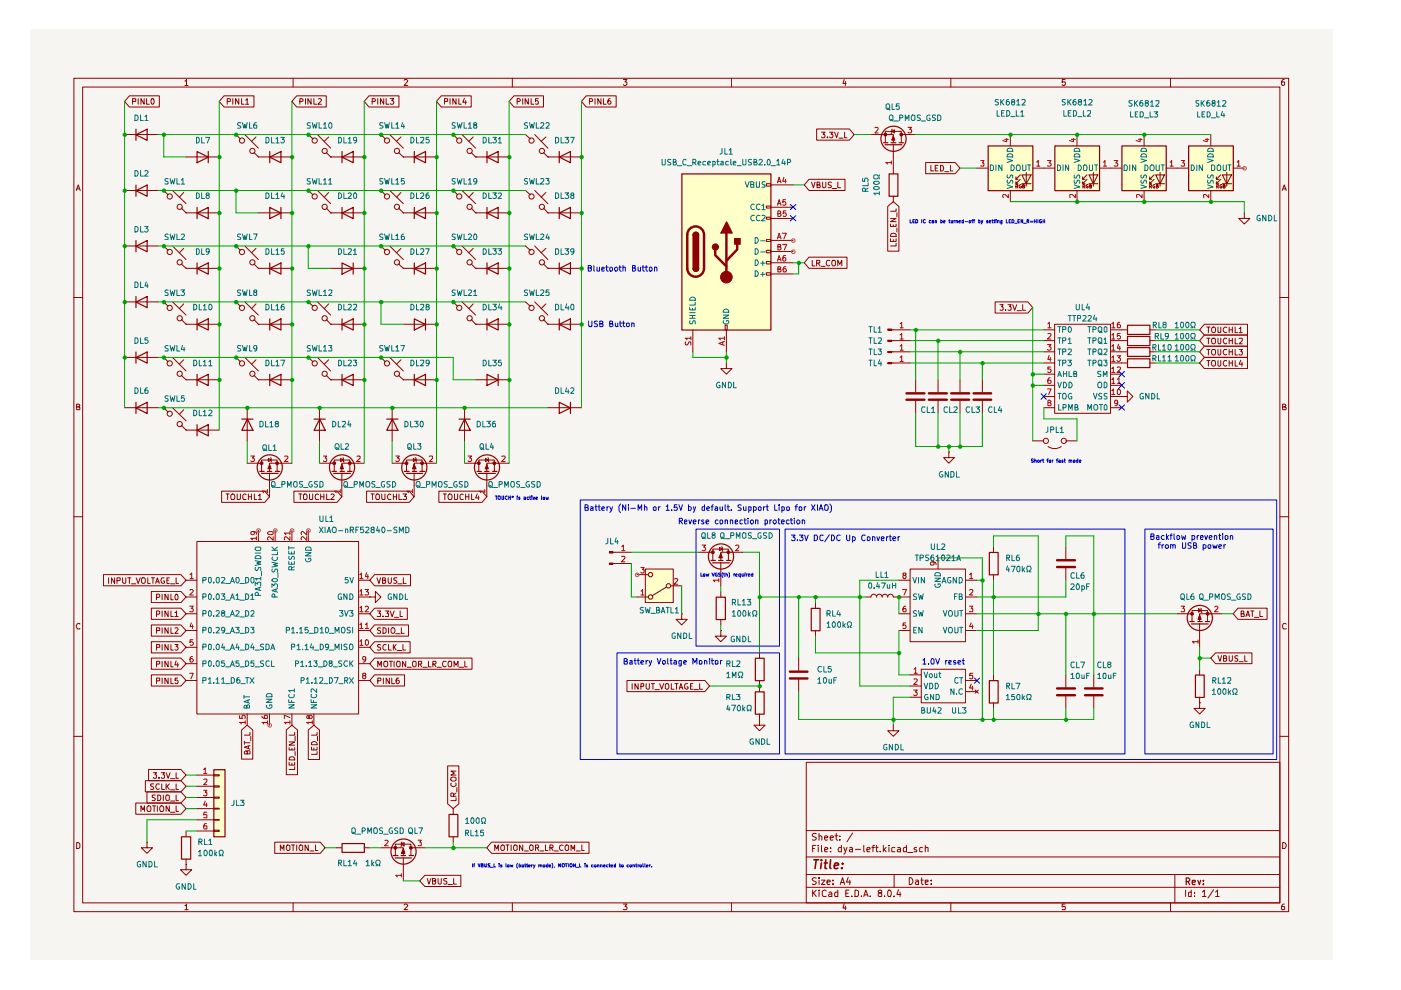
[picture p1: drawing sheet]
<svg xmlns="http://www.w3.org/2000/svg" width="297mm" height="210mm" viewBox="0 0 297 210" stroke-linecap="round" stroke-linejoin="round" font-family="sans-serif">
<path d="M6.3 6.4h276.2v197.1h-276.2z" fill="#f6f5f1"/>
<g fill="none" stroke="#8f0000" stroke-width=".21">
<path d="M15.7 16.6h257.5v176.7h-257.5zM17.5 18.5h253.9v172.9h-253.9zM39.2 17.2h.2l.1-.4v1.3M39.2 18.1h.7M62.1 16.6v1.9M85.7 17l.2-.2h.3l.2 .3-.7 1h.7M108.6 16.6v1.9M132.2 16.8h.7l-.4 .6 .4 .1v.4l-.2 .2h-.4l-.1-.2M155.1 16.6v1.9M179 16.8l-.3 .9h.7M179.2 17.3v.8M201.6 16.6v1.9"/>
<path d="M225.8 16.8h-.6v.6h.6l.1 .1-.1 .5-.4 .1-.2-.2M248.2 16.6v1.9M272.3 16.8h-.3a.93 .93 0 0 0-.2 1.2h.5l.1-.5-.1-.1h-.5l-.1 .1M16.2 40.4l.4-1.2 .4 1.2M16.3 40h.5M271.9 40.4l.4-1.2 .4 1.2M272 40h.6M15.7 63.1h1.8M271.4 63.1h1.8M16.3 86.3h.4l.2-.3-.1-.2-.5-.1v1.2h.5l.1-.5-.2-.1M271.9 86.3l.6-.1v-.4l-.6-.1v1.2h.6l.2-.4-.3-.2M15.7 109.6h1.8"/>
<path d="M271.4 109.6h1.8M16.9 132.3l-.1-.1a.66 .66 0 0 0-.6 .4 .66 .66 0 0 0 .2 .7h.5M272.7 132.3l-.4-.1-.4 .3v.6l.2 .2h.6M15.7 156.1h1.8M271.4 156.1h1.8M16.3 178.6h.3l.3 .4v.6l-.3 .3h-.3zM170.9 161.6h100.5v29.8h-100.5zM170.9 176.1h100.5M172.3 179.9h.4M173 179.2h-.7v1.4M173.1 176.8l-.6-.1-.3 .3 .1 .3 .7 .2 .1 .2a.51 .51 0 0 1-.4 .4 .51 .51 0 0 1-.5 0M173.5 179.2v.1"/>
<path d="M173.5 179.7v.9M173.7 177.3l.3-.1 .2 .2v.7M173.7 176.7v1.4M174.2 179.2v1.2l.1 .2M174.8 177.6l.7-.1-.1-.2-.4-.1-.2 .2 .1 .7h.5M176 177.6l.7-.1-.1-.2-.4-.1-.2 .2 .1 .7h.5M176.1 179.7v.2M177 177.2h.6M177.3 176.7v1.2l.3 .2M178.1 178v.1M178.1 177.3v.1M178.4 179.2v1.4l-.6-.1a.6 .6 0 0 1 .2-.8h.4"/>
<path d="M178.9 179.7l.3 .9M179.6 179.7l-.4 1.2-.3 .2M180.2 179.7h.3l.3 .2v.7h-.6l-.1-.3 .7-.3M180.8 176.6l-1.2 1.9M183.1 179.2v1.2l.2 .2M184.8 179.7h.6M185.4 179.2l-.3 .1v1.3M185.7 179.7h.5M185.8 179.2v1.2l.1 .2h.3M187.3 179.2v1.4M187.9 179.7l-.6 .6M188.5 179.2v.1"/>
<path d="M188.5 179.7v.9M189.7 179.7h-.4l-.2 .1v.7l.6 .1M190.3 179.7h.4l.2 .2v.7h-.6l-.1-.3 .7-.3M192.2 179.2v1.4h-.6v-.9h.6M194.3 179.7h-.2l-.3 .2 .6 .4-.1 .3h-.5M195.6 179.7h-.4l-.2 .1v.7l.6 .1M196.2 179.8l.2-.1h.4v.9M196.2 179.2v1.4M271.9 178.6a.65 .65 0 0 1 .8 .7 .65 .65 0 0 1-.8 .6zM39.2 192h.2l.1-.3v1.2M39.2 192.9h.7M62.1 191.4v1.9"/>
<path d="M85.7 191.9l.2-.2h.3l.2 .2-.7 1h.7M108.6 191.4v1.9M132.2 191.7h.7l-.4 .5 .4 .2v.3l-.1 .2-.6-.1M155.1 191.4v1.9M170.9 188.1h100.5M170.9 185.4h100.5M170.9 181.7h100.5M172.3 188.7v1.4M172.5 189.3l.6 .8M173.1 186.2l-.6-.1-.3 .3 .3 .4 .6 .3a.51 .51 0 0 1-.4 .4 .51 .51 0 0 1-.5 0M173.1 188.7l-.8 .8M173.7 188.7v.2"/>
<path d="M173.7 186.1v.2M173.7 186.6v.9M173.7 189.1v1M174.2 186.6h.7l-.7 .9h.7M174.8 180.2l.7-.2-.1-.3h-.4l-.2 .2 .1 .7h.5M175.2 188.9l-.4-.2-.5 .4 .1 .8 .2 .2 .6-.1M175.3 187l.7-.1-.1-.3h-.5l-.1 .2 .1 .7h.5M175.8 189.2l.4-.1 .2 .3v.7h-.6l-.1-.4 .7-.2M176.1 180.5v.1M176.6 187.4v.1M176.6 186.6v.2M177.6 188.7v1.4h-.6v-.9h.6"/>
<path d="M178.1 187.5l.5-1.4 .5 1.4M178.3 187.1h.6M179 191.6l-.3 .9h.7M179.2 192.1v.8M179.3 189.4h.5M179.8 186l-.3 1h.8M180 188.7h-.7v1.4h.7M180.2 186.6v.9M180.6 190v.1M181.3 188.7h.3l.4 .4v.6l-.2 .4h-.5zM181.4 180.1h1.1M182.6 190v.1"/>
<path d="M183.1 190.1l.5-1.4 .5 1.4M183.2 189.7h.7M183.8 180.2l.7-.2-.1-.3h-.4l-.2 .2 .1 .7h.5M184.5 190v.1M186.4 189.3l-.2-.3 .2-.3 .5 .1v.3l-.7 .5 .2 .5h.5v-.6l-.2-.2M186.6 180.5v.1M187.5 180.1l.4 .5M187.5 190v.1M188.2 189l.3-.3a.78 .78 0 0 1 .6 .6 .78 .78 0 0 1-.3 .8l-.5-.1zM189.6 190v.1M189.6 185.4v2.7M190.5 188.6l-.3 1.1h.8"/>
<path d="M190.8 189.1v1M192.4 180.8h1.1M192.8 186.1a.72 .72 0 0 1 .8 .7 .72 .72 0 0 1-.8 .7zM194.1 186.6h.5l.1 .9M194.7 186.9h-.4l-.2 .3 .2 .3h.4M195.2 186.6h.5M195.4 186.1v1.2l.3 .2M196.2 187l.6-.1v-.3h-.6v.9h.6M197.4 187.4v.1M197.4 186.6v.2M201.6 191.4v1.9M225.8 191.7h-.6v.6l.6-.1 .1 .2-.1 .5-.6-.1"/>
<path d="M248.2 191.4v1.9M249.1 185.4v6M251.4 188.7v1.4M252.6 188.7v1.4h-.5l-.1-.8 .2-.2 .4 .1M253.2 190v.1M253.2 189.2v.2M254.9 189.1l.5-.4v1.4M254.9 190.1h.8M257.3 188.6l-1.2 1.8M257.7 189.1l.4-.4v1.4M257.7 190.1h.8M272.3 191.7h-.3a.93 .93 0 0 0-.2 1.2h.5l.1-.5-.1-.2h-.5l-.1 .2"/>
</g>
<path d="M251.5 186.9h.5l.3-.3v-.2l-.3-.3h-.5v1.5M251.8 186.9l.5 .7M252.8 187.1l.6-.1v-.4h-.5l-.1 .2 .1 .7h.5M254 186.6l.3 1 .3-1M255.1 187.4v.2M255.1 186.6v.2" fill="none" stroke="#8f0000" stroke-width=".25"/>
<path d="M172.6 182.3h1M173.1 182.3l-.3 1.8M174.2 182.3v.2M174.2 183l-.2 1.1M174.8 183h.6M175.1 182.3l-.2 1.8h.4M176.1 182.3l-.2 1.6 .3 .2M176.9 183.6l.9-.2-.1-.4h-.7l-.1 .9 .1 .2h.6M178.5 184v.1M178.6 183v.2" fill="none" stroke="#8f0000" stroke-width=".34"/>
<g fill="#ffffc9">
<path d="M45.3 163.2h2.4v14.2h-2.4z"/>
<path d="M209.5 30.9h9.4v9.5h-9.4z"/>
<path d="M223.6 30.9h9.5v9.5h-9.5z"/>
<path d="M252 30.9h9.5v9.5h-9.5z"/>
<path d="M237.8 30.9h9.4v9.5h-9.4z"/>
<path d="M144.5 36.8h18.9v33.1h-18.9z"/>
<path d="M136.8 120.7h5.9v7.1h-5.9z"/>
</g>
<g fill="none" stroke="#8f0000" stroke-width=".25">
<path d="M28.8 28.6l2.4-1.2v2.4zM28.8 27.4v2.4M28.8 39.2v2.4M41.8 32.1l2.4 1.2-2.4 1.2zM44.2 32.1v2.4M57.2 33.3l2.4-1.2v2.4zM57.2 32.1v2.4M28.8 52.2l2.4-1.2v2.4zM28.8 40.4l2.4-1.2v2.4zM28.8 51v2.4M41.8 45.2l2.4-1.2v2.4zM41.8 44v2.4"/>
<path d="M57.2 44l2.4 1.2-2.4 1.2zM59.6 44v2.4M72.5 55.8l2.4 1.1-2.4 1.2zM74.9 55.8v2.3M72.5 68.8l2.4-1.2v2.4zM72.5 67.6v2.4M72.5 79.4v2.3M55.1 99.9h.9M56.7 99.9h.9M58.4 99.9h.9M72.5 80.6l2.4-1.2v2.3zM55.4 100.4h3.6"/>
</g>
<g fill="none" stroke="#8f0000" stroke-width=".21">
<path d="M26.4 28.5h7.1M27.4 20.3h6.4v2.4h-6.4l-1-1.2zM28.1 21.5h.6l.1-.5-.7-.1v1.2M29.3 20.9v1.2M30.6 20.9v1.2l-.7-1.2v1.2M31.1 20.9v1.2h.6M32.1 21l.3-.1a.78 .78 0 0 1 0 1.2l-.3-.1zM39.5 33.3h7M47.5 20.3h6.3v2.4h-6.3l-1-1.2zM48.2 21.5h.6l.1-.5-.7-.1v1.2M49.4 20.9v1.2M50 28.5h.1"/>
<path d="M50 28.5l1 1M50.6 20.9v1.2l-.6-1.2v1.2M51.2 20.9v1.2h.5M51.9 28.5l2.9 2.9M52.1 21.3l.3-.4v1.2M52.1 22.1h.6M53.8 32.3l1 1M54.3 29l-1 1M54.8 33.3h.1M54.8 33.3h7.1M26.4 52.2h7.1M26.4 40.4h7.1"/>
<path d="M34.7 40.4h.1M34.7 52.2h.1M34.7 40.4l.9 .9M34.7 52.2l.9 .9M36.6 40.4l2.9 2.8M36.6 52.2l2.9 2.8M38.4 44.1l1.1 1M38.4 56l1.1 .9M38.9 40.8l-.9 1M38.9 52.7l-.9 .9M39.5 45.1h.1M39.5 56.9h.1"/>
<path d="M39.5 45.1h7M50 52.2h.1M50 52.2l1 .9M51.9 52.2l2.9 2.8M53.8 56l1 .9M54.3 52.7l-1 .9M54.8 56.9h.1M54.8 45.1h7.1M70.1 56.9h7.1M65.4 75.8h.1M65.4 64h.1M65.4 75.8l1 .9"/>
<path d="M65.4 64l1 .9M67.3 75.8l2.8 2.9M67.3 64l2.8 2.8M69.2 79.6l.9 .9M69.2 67.7l.9 1M69.7 76.3l-1 .9M69.7 64.4l-1 1M70.1 68.7h.1M70.1 68.7h7.1M54.8 98.2h.7M55.5 99.9v-2.4h3.3v2.4M57.1 98.5l.4 .9h-.7z"/>
<path d="M59.5 98.2h-2.4v1.7M70.1 80.5h.1M70.1 80.5h7.1M47 104.1h9.1l1 1.2-1 1.2h-9.1zM47.9 104.7h.7M48.3 104.7v1.2M49 104.9l.3-.2 .3 .1a.87 .87 0 0 1 0 1.1h-.5l-.2-.3zM50.3 104.7l.1 1.2h.4l.2-.2v-1M52.2 104.9l-.4-.2-.3 .4v.6l.1 .2 .6-.1M52.7 105.3h.6M52.7 104.7v1.2M53.3 104.7v1.2"/>
<path d="M53.9 104.7v1.2h.5M54.8 105.1h.1l.2-.4v1.2M54.8 105.9h.7M57.1 100.3v2.7M62.3 104.1h9.2l1 1.2-1 1.2h-9.2zM63.3 104.7h.7M63.7 104.7v1.2M64.3 104.9l.6-.2a.86 .86 0 0 1 0 1.2h-.4l-.2-.2zM65.6 104.7l.1 1.2h.5l.1-.2v-1M67.6 104.9l-.3-.2a.67 .67 0 0 0-.5 .5 .67 .67 0 0 0 .3 .7l.5-.1M68 104.7v1.2M68 105.3h.7"/>
<path d="M68.7 104.7v1.2M69.3 104.7v1.2h.5M70.2 104.9l.4-.2 .3 .4-.8 .8h.8"/>
<circle cx="51.3" cy="29.8" r=".55"/>
<circle cx="53.5" cy="32" r=".55"/>
<circle cx="36" cy="41.7" r=".55"/>
<circle cx="36" cy="53.4" r=".55"/>
<circle cx="38.1" cy="43.9" r=".55"/>
<circle cx="38.1" cy="55.6" r=".55"/>
<circle cx="51.3" cy="53.4" r=".55"/>
<circle cx="53.5" cy="55.6" r=".55"/>
<circle cx="66.7" cy="65.3" r=".55"/>
<circle cx="66.7" cy="77" r=".55"/>
<circle cx="68.8" cy="79.2" r=".55"/>
<circle cx="68.8" cy="67.5" r=".55"/>
</g>
<path d="M57.1 98.5l.4 .9h-.7z" fill="#8f0000"/>
<path d="M56.9 97.2l.6 .3-.6 .4zM57.4 97l.2 1M58.6 98h.4v.4h-.4z" fill="none" stroke="#8f0000" stroke-width=".21"/>
<circle cx="57.2" cy="99.1" r="2.67" fill="none" stroke="#8f0000" stroke-width=".25"/>
<path d="M58.6 98h.4v.4h-.4z" fill="#8f0000"/>
<path d="M55.3 98h.4v.4h-.4z" fill="none" stroke="#8f0000" stroke-width=".21"/>
<path d="M55.3 98h.4v.4h-.4z" fill="#8f0000"/>
<g fill="none" stroke="#8f0000" stroke-width=".21">
<path d="M62.9 20.3h6.3v2.4h-6.3l-1-1.2zM63.6 21.5h.5l.2-.2-.1-.3-.6-.1v1.2M64.8 20.9v1.2M65.4 28.5h.1M65.4 28.5l1 1M66 20.9v1.2l-.7-1.2v1.2M66.5 20.9v1.2h.6M67.3 28.5l2.8 2.9M67.5 21l.4-.1 .3 .4-.8 .8h.8M69.2 32.3l.9 1M69.7 29l-1 1M70.1 33.3h.1"/>
<path d="M70.1 33.3h7.1M78.2 20.3h6.4v2.4h-6.4l-1-1.2zM78.9 21.5h.6v-.5l-.6-.1v1.2M80.1 20.9v1.2M80.8 28.5h.1M80.8 28.5l.9 1M81.4 20.9v1.2l-.7-1.2v1.2M81.9 20.9v1.2h.6M82.6 28.5l2.9 2.9M82.7 20.9h.8l-.4 .4 .4 .3-.1 .4h-.7M84.5 32.3l1 1M85 29l-.9 1"/>
<path d="M85.5 33.3h.1M85.5 33.3h7M39.5 56.9h7M54.8 56.9h7.1M65.4 40.4h.1M65.4 40.4l1 .9M67.3 40.4l2.8 2.8M69.2 44.1l.9 1M69.7 40.8l-1 1M70.1 45.1h.1M70.1 45.1h7.1M80.8 40.4h.1"/>
<path d="M80.8 40.4l.9 .9M82.6 40.4l2.9 2.8M84.5 44.1l1 1M85 40.8l-.9 1M85.5 45.1h.1M85.5 45.1h7M26.4 75.8h7.1M26.4 64h7.1M34.7 75.8h.1M34.7 64h.1M34.7 75.8l.9 .9M34.7 64l.9 .9"/>
<path d="M36.6 75.8l2.9 2.9M36.6 64l2.9 2.8M38.4 79.6l1.1 .9M38.4 67.7l1.1 1M38.9 76.3l-.9 .9M38.9 64.4l-.9 1M39.5 68.7h.1M39.5 68.7h7M50 64h.1M50 75.8h.1M50 64l1 .9M50 75.8l1 .9"/>
<path d="M51.9 64l2.9 2.8M51.9 75.8l2.9 2.9M53.8 67.7l1 1M53.8 79.6l1 .9M54.3 64.4l-1 1M54.3 76.3l-1 .9M54.8 68.7h.1M54.8 68.7h7.1M26.4 86.4h7.1M34.7 86.4h.1M34.7 86.4l.9 1M36.6 86.4l2.9 2.8"/>
<path d="M38.4 90.2l1.1 1M38.9 86.9l-.9 1M39.5 80.5h.1M39.5 91.2h.1M39.5 80.5h7M39.5 91.2h7M52.4 98.2h2.4M52.4 86.4v7.1M54.8 80.5h.1M54.8 80.5h7.1M59.5 98.2h2.4M67.7 86.4v7.1"/>
<path d="M41.7 114.8h34.3v36.6h-34.3zM54.8 112.4v2.4M57.1 103v2.3M58.3 112.4v2.4M61.9 112.4v2.4M65.4 112.4v2.4M129.2 119.4h.8v.2h-.8zM130 119.5h.4M130 117.1h.4M21.9 121.8h16.5l1.1 1.2-1.1 1.2h-16.5zM23 122.5v1.2M24.3 122.5v1.2l-.7-1.2v1.2"/>
<path d="M24.8 123.1l.7-.1v-.4l-.7-.1v1.2M26 122.5v.9l.2 .3 .5-.2v-1M27.1 122.5h.7M27.4 122.5v1.2M27.9 123.8h.9M28.9 122.5l.4 1.2 .4-1.2M30.1 122.5h.5a.77 .77 0 0 1-.1 1.2l-.4-.1a.87 .87 0 0 1 0-1.1zM31.3 122.5v1.2h.5M32.1 132.5h6.3l1.1 1.2-1.1 1.2h-6.3zM32.1 125.4h6.3l1.1 1.2-1.1 1.2h-6.3zM32.1 128.9h6.3l1.1 1.2-1.1 1.2h-6.3zM32.1 139.5h6.3l1.1 1.2-1.1 1.2h-6.3z"/>
<path d="M32.1 136.1h6.3l1.1 1.1-1.1 1.2h-6.3zM32.1 122.5h.7M32.4 122.5v1.2M33 123.7l.4-1.2 .4 1.2M33.1 123.4h.6M33.2 133.7h.6l.1-.5-.7-.1v1.2M33.2 126.7h.5l.2-.2v-.3l-.2-.2h-.5v1.2M33.2 130.2h.5l.2-.2v-.3l-.2-.2h-.5v1.2M33.2 137.2h.6l.1-.5h-.7v1.1M34.4 126v1.2M34.4 129.5v1.2M34.4 133.1v1.2"/>
<path d="M34.4 136.7v1.1M34.8 122.5h-.4a.67 .67 0 0 0-.3 .7 .67 .67 0 0 0 .5 .5l.3-.2v-.3h-.3M35.4 123h.3M35.6 133.1v1.2l-.6-1.2v1.2M35.6 126v1.2l-.6-1.2v1.2M35.6 129.5v1.2l-.6-1.2v1.2M35.6 136.7v1.1l-.6-1.1v1.1M35.9 122.5h-.5v1.2h.5M36.2 123.8h.9M36.2 133.1v1.2h.5M36.2 126v1.2h.5M36.2 129.5v1.2h.5"/>
<path d="M36.2 136.7v1.1h.5M37.1 133.2l.4-.1 .3 .2-.7 1h.7M37.1 129.9h.2l.1-.4v1.2M37.1 136.7h.7l-.5 .4 .5 .2-.1 .5h-.6M37.1 130.7h.7M37.3 126a.75 .75 0 0 1 .3 1.2h-.3a.91 .91 0 0 1 0-1.2zM37.3 122.5v1.2h.5M39.5 123h2.2M39.5 137.2h2.2M39.5 133.7h2.2M39.5 130.1h2.2M39.5 126.6h2.2"/>
<path d="M76 123h2.4M76 137.2h2.4M76 133.7h2.4M76 130.1h2.4M76 126.6h2.4M32.1 143.1h6.3l1.1 1.2-1.1 1.2h-6.3zM33.2 144.4l.7-.1v-.5h-.7v1.1M33.2 140.8l.7-.1v-.4l-.7-.1v1.2M34.4 140.2v1.2M34.4 143.8v1.1M35.6 143.8v1.1l-.6-1.1v1.1M35.6 140.2v1.2l-.6-1.2v1.2"/>
<path d="M36.2 143.8v1.1h.5M36.2 140.2v1.2h.5M37.3 140.1l-.2 .9h.7M37.7 143.8h-.5l-.1 .5h.6v.6h-.4l-.2-.1M37.7 140.5v.9M39.5 140.7h2.2M39.5 144.3h2.2M52.4 151.4v2.4M57.1 151.4v2.4M61.9 151.4v2.4M66.5 151.4v2.4M76 140.7h2.4"/>
<path d="M76 144.3h2.4M79.4 143.1h6.4v2.4h-6.4l-1-1.2zM80.1 144.4l.6-.1v-.5h-.6v1.1M81.3 143.8v1.1M82.5 143.8v1.1l-.6-1.1v1.1M83.1 143.8v1.1h.6M84.5 143.8h-.3l-.2 .2v.8l.4 .1 .3-.2-.1-.4-.2-.1-.4 .1v.1M28.8 170.3h9.6l1.1 1.1-1.1 1.2h-9.6zM29.9 172v-1.1l.4 .8 .3-.8v1.1M30.8 165.5h7.6l1.1 1.2-1.1 1.2h-7.6zM31.2 167.9h7.2l1.1 1.2-1.1 1.2h-7.2zM31.2 178.6v1.1h1.1l-1.1 1.2-1.2-1.2h1.2"/>
<path d="M31.2 178.6h.1M31.2 171l.3-.1h.3a.87 .87 0 0 1 0 1.1h-.5l-.1-.3zM31.5 163.2h6.9l1.1 1.1-1.1 1.2h-6.9zM32.3 170.9h.7M32.5 163.8h.7l-.3 .5h.3v.5l-.2 .2h-.3l-.2-.2M32.6 166.2h-.6v.5l.5 .2 .1 .2-.3 .3-.4-.1M32.7 170.9v1.1M32.9 168.6h-.6v.1v.4l.6 .1v.5h-.6M33.4 170.9v1.1M33.4 168.6h.5a.66 .66 0 0 1 .2 .7 .66 .66 0 0 1-.7 .5zM33.7 164.8v.2M33.8 166.3l-.5-.1a.67 .67 0 0 0-.3 .7 .67 .67 0 0 0 .5 .5l.3-.2"/>
<path d="M34 171l.2-.1h.3a.87 .87 0 0 1 0 1.1h-.5l-.1-.3zM34.2 163.8h.7l-.4 .5h.4v.5l-.2 .2h-.3l-.2-.2M34.3 166.2v1.2h.6M34.6 168.6v1.2M35.2 163.8l.4 1.2 .5-1.2M35.2 166.2v1.2M35.3 168.6h.4l.2 .1v.9l-.5 .2a.86 .86 0 0 1-.1-1.2zM35.4 166.7l.5 .7M35.9 170.9v1.1l-.7-1.1v1.1M35.9 166.2l-.7 .7M36.2 165.1h.9M36.2 169.8h.9"/>
<path d="M36.2 167.5h.9M36.2 172.2h.9M37.3 163.8v1.2h.5M37.3 168.6v1.2h.5M37.3 166.2v1.2h.5M37.3 170.9v1.1h.5M39.5 176.2v1.2M41.7 164.3h3.6M41.7 166.7h3.6M41.7 169.1h3.6M41.7 171.4h3.6M41.7 173.8h3.6"/>
<path d="M41.7 176.2h3.6M45.3 176h1.2v.3h-1.2zM45.3 173.7h1.2v.2h-1.2zM45.3 171.4h1.2v.1h-1.2zM45.3 169h1.2v.2h-1.2zM45.3 166.6h1.2v.3h-1.2zM45.3 164.3h1.2v.2h-1.2zM94.9 162.4h2.4v8l-1.2 1-1.2-1zM95.6 164.9l.8-.1 .3 .1v.5l-.8 .2-.3-.2zM95.7 166l-.1 .5 .4 .3 .7-.3-.1-.5M96.1 171.4v1.2M96.1 177.4v1.2"/>
<path d="M96.2 168.8v-.5l-.2-.2h-.3l-.1 .7h1.1M96.7 169.2v.6h-1.1M96.7 163.5h-1.1l.8 .4-.8 .4h1.1M96.7 168.1l-.5 .4M96.9 167v.9M104.2 178.6h20.7v2.3h-20.7l-1-1.2zM106.3 179.3l.2-.1 .4 .1v.9l-.2 .1-.4-.1zM107.3 179.2h.6M107.6 179.2v1.1M108.4 179.2v1.1M109.1 179.2l.5 .1v.9l-.5 .1a.78 .78 0 0 1 0-1.1zM110.8 179.2v1.1l-.6-1.1v1.1"/>
<path d="M112.5 179.2l.5 .1v.9l-.5 .1a.78 .78 0 0 1 0-1.1zM113.5 179.7h.6v-.5h-.6v1.1M113.9 179.7l.3 .6M115.7 179.2v1.1h.5M116.6 179.7h.6v-.5h-.6v1.1M116.8 179.7l.5 .6M119.4 179.2h-.3a.6 .6 0 0 0-.5 .5 .6 .6 0 0 0 .5 .6h.3M120.1 179.2l.5 .1v.9l-.5 .1a.78 .78 0 0 1 0-1.1zM123.4 179.2v1.1h.5M39.5 183.3v1.1h1.1l-1.1 1.2-1.2-1.2h1.2M39.5 183.3h.1M39.5 182.1v1.2"/>
<path d="M104.9 180.3v-1.1l.4 .8 .4-.8v1.1M111.2 180.4h.8M114.5 180.4h.8M117.5 180.4h.9M121.1 180.3v-1.1l.4 .8 .3-.8v1.1M122.2 180.4h.8"/>
<circle cx="66.7" cy="29.8" r=".55"/>
<circle cx="68.8" cy="32" r=".55"/>
<circle cx="82" cy="29.8" r=".55"/>
<circle cx="84.2" cy="32" r=".55"/>
<circle cx="66.7" cy="41.7" r=".55"/>
<circle cx="68.8" cy="43.9" r=".55"/>
<circle cx="82" cy="41.7" r=".55"/>
<circle cx="84.2" cy="43.9" r=".55"/>
<circle cx="36" cy="65.3" r=".55"/>
<circle cx="36" cy="77" r=".55"/>
<circle cx="38.1" cy="79.2" r=".55"/>
<circle cx="38.1" cy="67.5" r=".55"/>
<circle cx="51.3" cy="65.3" r=".55"/>
<circle cx="51.3" cy="77" r=".55"/>
<circle cx="53.5" cy="67.5" r=".55"/>
<circle cx="53.5" cy="79.2" r=".55"/>
<circle cx="36" cy="87.7" r=".55"/>
<circle cx="38.1" cy="89.9" r=".55"/>
</g>
<g fill="none" stroke="#b20000" stroke-width=".21">
<path d="M53.2 96.7h.7l-.4 .4 .3 .1v.6l-.5 .1-.1-.2M60.4 96.8l.5-.1 .1 .3-.7 .9h.7M53.7 112.7a.35 .35 0 0 1 .2 .3 .35 .35 0 0 1-.2 .4l-.4-.1v-.5h.8l.3 .1v.4M54.4 114.1h-1.2l.3 .4M54.4 113.8v.7M56.7 104.1h-1.2l.4 .4M56.7 112.9l.2-.1 .6-.1 .4 .2v.3a.75 .75 0 0 1-1.2-.3zM56.7 103.8v.7M57.9 113.8v.8l-.8-.8-.4 .2 .2 .5M61.5 113.8v.8l-.9-.8-.3 .2 .1 .5M61.5 113h-1.2l.3 .4M61.5 112.7v.7"/>
<path d="M65 113.8v.8l-.8-.8-.4 .2 .1 .5M65 112.7v.8l-.8-.8-.4 .2 .1 .5M40.2 128.5h.8l-.4 .5 .4 .2v.3l-.2 .2-.6-.1M40.3 121.8l.3-.3v1.2M40.3 125.1l.4-.1 .3 .3-.8 .9h.8M40.3 122.7h.7M40.6 132.1l-.3 .7h.7M40.8 139.2l-.5 .2v.8l.4 .2 .3-.3v-.2l-.3-.3h-.2l-.2 .3M40.8 132.5v.8M40.9 135.6h-.6v.6l.4-.1 .3 .2-.1 .4h-.6M76.3 136l.3-.4v1.2M76.3 132.4h.2l.1-.3v1.2"/>
<path d="M76.3 128.9h.2l.1-.4v1.2M76.3 125.3h.2l.1-.3v1.2M76.3 121.8l.3-.3v1.2M76.3 122.7h.7M76.3 136.8h.7M76.3 133.3h.7M76.3 129.7h.7M76.3 126.2h.7M77.4 125h.7l-.4 .5 .4 .1v.4l-.1 .2-.6-.1M77.5 132.4l.3-.3v1.2M77.5 128.7l.4-.2 .2 .4-.7 .8h.7M77.5 133.3h.6"/>
<path d="M77.6 135.7l.2-.1a.64 .64 0 0 1 .4 .7 .64 .64 0 0 1-.5 .5l-.2-.2zM77.6 139.7l-.5 .3-.1-.1-.1-.5a.35 .35 0 0 1 .3-.2 .35 .35 0 0 1 .4 .2l-.1 .7-.3 .3h-.2M77.7 121.4l-.2 .9h.6M78 121.8v.9M40.2 142.7h.8l-.5 1.2M50.8 151.7v.6h.6l-.1-.5 .2-.2h.3l.2 .2-.1 .5M52 153.2h-1.2l.3 .1v.2M52 152.8v.7M55.5 151.8l.1 .3 .3 .2h.7l.1-.5-.1-.2h-.4l-.2 .2v.4l.2 .1M56.7 153.2h-1.2l.4 .1v.2M56.7 152.8v.7M61.5 153.2h-1.2l.3 .3"/>
<path d="M61.5 152.1l-1.2-.5v.8M61.5 152.8v.7M65.5 151.9l.3-.3 .4 .3-.2 .4h-.4l-.2-.6h-.3v.6h.3l.1-.2M66.2 153.2h-1.2l.4 .3M66.2 152.8v.7M77.1 143.3l-.2-.3 .1-.3h.5v.5l-.5 .1-.1 .1 .1 .4 .1 .1 .5-.2-.1-.4h-.2M43.2 163.2l.3-.4v1.2M43.2 165.3h.7v.4l-.7 .7h.7M43.2 167.6h.7l-.4 .4 .4 .1v.5l-.2 .1h-.4l-.1-.1M43.2 164h.7M43.5 169.8l-.3 .9h.7M43.8 174.6l-.5 .2-.1 .8 .1 .2 .6-.1-.1-.6h-.5l-.1 .2"/>
<path d="M43.8 170.3v.7M43.9 172.2h-.6l-.1 .6 .6-.1 .1 .6h-.7"/>
</g>
<g fill="none" stroke="#8f0000" stroke-width=".25">
<path d="M72.5 33.3l2.4-1.2v2.4zM72.5 32.1v2.4M87.8 33.3l2.4-1.2v2.4zM87.8 32.1v2.4M41.8 56.9l2.4-1.1v2.3zM41.8 55.8v2.3M57.2 56.9l2.4-1.1v2.3zM57.2 55.8v2.3M72.5 45.2l2.4-1.2v2.4zM72.5 44v2.4M87.8 45.2l2.4-1.2v2.4zM87.8 44v2.4"/>
<path d="M28.8 75.8l2.4-1.2v2.4zM28.8 64.1l2.4-1.2v2.3zM28.8 62.9v2.3M28.8 74.6v2.4M41.8 68.8l2.4-1.2v2.4zM41.8 67.6v2.4M41.8 79.4v2.3M57.2 68.8l2.4-1.2v2.4zM57.2 67.6v2.4M57.2 79.4v2.3M28.8 86.5l2.4-1.2v2.4zM28.8 85.3v2.4"/>
<path d="M41.8 80.6l2.4-1.2v2.3zM41.8 91.2l2.4-1.2v2.4zM41.8 90v2.4M51.3 88.9h2.3M52.5 88.9l1.1 2.3h-2.3zM57.2 80.6l2.4-1.2v2.3zM66.6 88.9h2.4M67.8 88.9l1.2 2.3h-2.4zM38.5 177.4h1.9v4.8h-1.9zM45.3 163.2h2.4v14.2h-2.4zM95.2 172.7h1.9v4.7h-1.9z"/>
</g>
<g fill="none" stroke="#006f6f" stroke-width=".21">
<path d="M54.1 118.9l1.2 .2-.9 .3 .9 .2-1.2 .3M54.1 117.3h1.2M54.3 117.9h.8l.2 .1v.4h-1.2zM54.3 116h.8l.2 .2v.4a.86 .86 0 0 1-1.2-.1zM57.7 119.2l1.1 .3-.8 .2 .8 .3-1.1 .2M57.7 116.7h1.1M57.7 116l.6 .7M57.8 118.1l-.1 .3 .5 .5 .6-.3v-.5M58.8 117v.6h-1.1M58.8 116l-.6 .5M61.2 119v.6h1.2v-.6M61.2 116.8v.6h1.2v-.6"/>
<path d="M61.2 115.8v.7M61.2 116.2h1.2M61.3 117.9v.6h.4l.2-.5 .2-.1 .3 .3-.1 .4M61.8 117v.4M61.8 119.2v.4M64.8 117.2h1.2l-1.2 .7h1.2M64.9 118.4l-.1 .1a.57 .57 0 0 0 .6 .6l.6-.4-.2-.3h-.4v.2M64.9 116.2l.1-.2h.6l.4 .3v.4h-1.2zM43 123l.7-.1v-.4l-.7-.1v1.2M43 126.6h.5l.2-.2v-.3l-.2-.2h-.5v1.2M43 130.1h.5l.2-.1v-.4l-.2-.1h-.5v1.1M43 133.6h.6l.1-.5-.7-.1v1.2"/>
<path d="M43 137.2h.6l.1-.5-.7-.1v1.2M44.2 122.6l.2-.2 .4 .2v.8l-.3 .2-.3-.2zM44.2 129.7l.2-.2 .4 .2v.8l-.2 .1-.4-.1zM44.3 133.1l.2-.1 .3 .3v.6l-.3 .3-.3-.3zM44.3 136.7l.2-.1 .3 .2v.7l-.3 .3-.3-.3zM44.4 125.9l.4 .3v.7l-.2 .2-.4-.2v-.7zM45.3 123.4v.2M45.3 127v.1M45.3 130.6h.1M45.3 134.1v.1M45.3 137.7v.1M45.8 129.6l.2-.1h.3l.2 .1v.4l-.7 .6h.7"/>
<path d="M45.8 133.1h.7v.4l-.7 .7h.7M46 122.4h.3l.2 .2v.8l-.3 .2a.71 .71 0 0 1-.2-1.2zM46 126l.2-.1 .3 .3v.7l-.2 .2h-.3l-.2-.4zM46 136.7l.2-.1 .3 .2v.7l-.4 .3a.7 .7 0 0 1-.1-1.1zM46.9 125.9h.8l-.5 .5 .5 .2v.3l-.2 .2-.6-.1M47 122.5l.5-.1 .2 .4-.8 .8h.8M47.2 130l-.2-.1 .2-.4h.2l.3 .2-.2 .3h-.3l-.2 .1v.5h.5l.2-.4-.3-.2M47.2 136.5l-.2 .8h.7M47.5 137v.8M47.7 133.5l-.3 .3-.4-.2v-.5l.4-.1a.73 .73 0 0 1-.1 1.2h-.2M47.8 123.7h1M47.8 137.8h1"/>
<path d="M47.8 134.3h1M47.8 127.3h1M47.8 130.8h1M48.9 123.6l.4-1.2 .4 1.2M48.9 127.1l.4-1.2 .4 1.2M48.9 130.6l.4-1.1 .4 1.1M48.9 134.2l.4-1.2 .4 1.2M48.9 137.8l.4-1.2 .4 1.2M49 123.3h.5M49 126.7h.5M49 130.3h.5M49 133.9h.5"/>
<path d="M49 137.4h.5M50 133h.7l-.4 .4 .4 .3-.1 .4h-.6M50 122.6l.2-.2a.6 .6 0 0 1 .6 .5 .6 .6 0 0 1-.3 .6l-.2 .1-.3-.2zM50 126.2l.4-.3v1.2M50 129.6l.5-.1 .2 .3-.7 .8h.7M50 127.1h.7M50.3 136.5l-.3 .8h.7M50.5 137v.8M50.9 123.7h.9M50.9 137.8h.9M50.9 134.3h.9M50.9 127.3h.9"/>
<path d="M50.9 130.8h.9M52.1 122.4h.4a.66 .66 0 0 1 .2 .8 .66 .66 0 0 1-.6 .4zM52.1 125.9a.66 .66 0 0 1 .6 .4 .66 .66 0 0 1-.2 .8h-.4zM52.1 129.5a.66 .66 0 0 1 .6 .4 .66 .66 0 0 1-.2 .7h-.4zM52.1 133l.6 .2v.3v.5l-.4 .2h-.2zM52.1 136.6l.6 .1v.4v.5l-.4 .2h-.2zM53.2 126.2h.1l.2-.3v1.2M53.2 129.6l.1-.1h.4l.1 .1v.4l-.6 .6h.6M53.2 133h.6l-.3 .4 .3 .2v.5h-.6M53.2 127.1h.6M53.3 122.4h.4l.1 .2v.8l-.2 .2a.71 .71 0 0 1-.3-1.2zM53.5 136.5l-.3 .8h.7"/>
<path d="M53.8 137v.8M54.1 124.2v-.8l.5 .5v-.4l.2-.1 .5 .1-.1 .7M54.1 137.8h.9M54.2 120.3l-.1 .4 .3 .3 .2-.1 .3-.6h.3l.1 .7M54.8 126.2v-.4l-.3-.2-.4 .2v.4h1.2M54.9 124.5v.6M55.3 124.5l-1.2 .4 1.2 .3M55.3 122.7h-1.2l.3 .2v.1M55.3 122.3v.7M55.5 121.2v.9M55.9 136.7l-.4-.1-.3 .2 .3 .4 .4 .1v.4h-.7M56.4 136.6h.3l.4 .2v.7l-.4 .3h-.3z"/>
<path d="M57.4 137.8l.4-1.2 .5 1.2M57.6 137.4h.5M57.7 124.5v-.7l.4 .4 .1-.3h.6v.6M57.7 122.9l.2-.2h.7l.2 .2a.62 .62 0 0 1-.5 .5 .62 .62 0 0 1-.6-.5zM57.7 120.6v.5l.2 .2 .4-.2 .1-.5h.4v.7M58.3 126.6v-.5l-.4-.2-.2 .3v.4h1.1M58.5 124.9v.6M58.8 124.8l-1.1 .4 1.1 .4M58.9 121.5v.9M60.7 133.6h.6l.1-.5-.7-.1v1.2M61.8 137.2h.6l.1-.5-.7-.1v1.2M61.8 133.3l.3-.3v1.2"/>
<path d="M61.8 120.8v-.6l-.5-.1-.1 .7h1.2M61.8 134.2h.7M62.4 120.1l-.6 .4M63 136.9l.3-.3v1.2M63 134.1v.1M63 137.8h.7M63.5 133.3l.3-.3v1.2M63.5 134.2h.7M64.2 137.7v.1M64.7 136.9l.3-.3v1.2M64.7 137.8h.7M65.3 133h-.6v.6l.4-.2 .3 .3-.1 .4h-.6"/>
<path d="M65.5 134.3h1M66 136.5l-.2 .8h.7M66.4 137v.8M66.7 133h.4l.3 .3v.6l-.3 .3h-.4zM66.7 137.8h.9M67.9 136.6a.6 .6 0 0 1 .7 .6 .6 .6 0 0 1-.7 .6zM67.9 133.3l.3-.3v1.2M67.9 134.2h.7M69.1 133.1l.2-.1a.64 .64 0 0 1 .4 .6 .64 .64 0 0 1-.4 .6l-.3-.3zM69.7 137.1l-.3 .2-.4-.1v-.5l.4-.1a.73 .73 0 0 1-.1 1.2h-.2M69.8 137.8h1M69.8 134.3h1"/>
<path d="M71 137.8v-1.2l.5 .8 .4-.8v1.2M71 134.2v-1.2l.5 .9 .4-.9v1.2M72 129.5h.7l-.4 .5 .4 .1v.4l-.1 .1h-.6M72.4 133.2l.5-.2a.65 .65 0 0 1 .3 .7 .65 .65 0 0 1-.6 .5l-.2-.2zM72.4 126l-.3-.1-.4 .3v.6l.2 .3h.5v-.5h-.2M72.4 136.6v1.2M73.1 129.5l.3 1.1 .4-1.1M73.6 136.7l-.4-.1-.3 .2 .3 .4 .4 .1v.4h-.7M73.6 125.9v1.2l-.7-1.2v1.2M73.7 122.4h-.5v.5h.5v.6l-.4 .1-.1-.2M74.1 136.7l.5-.1a.65 .65 0 0 1 .3 .6 .65 .65 0 0 1-.6 .6l-.2-.2zM74.1 129.5h.7l-.4 .5h.4v.6h-.7"/>
<path d="M74.2 125.9a.66 .66 0 0 1 .6 .4 .66 .66 0 0 1-.2 .8h-.4zM74.2 122.4l.4 1.2 .3-1.2M74.3 133.1l-.5-.1-.2 .3 .2 .3 .5 .2v.3h-.7M74.8 133v1.2M43 140.7l.7-.1v-.4l-.7-.1v1.2M43 144.3l.7-.1v-.4l-.7-.1v1.2M44.2 144l.3-.3v1.2M44.2 144.9h.6M44.4 140.1l.4 .2v.8l-.3 .2-.3-.2v-.8zM45.3 141.1v.2M45.3 144.7v.2M45.8 144l.3-.3v1.2"/>
<path d="M45.8 144.9h.7M46 140.1h.3l.2 .2v.8l-.3 .2a.71 .71 0 0 1-.2-1.2zM47 144l.3-.3v1.2M47 144.9h.7M47.6 140.1h-.6v.5h.6l.1 .5-.3 .2-.4-.2M47.8 141.4h1M47.8 144.9h1M48.9 141.3l.4-1.2 .4 1.2M49 143.7h.5l.2 .2v.6l-.3 .4h-.4zM49 141h.5M50.6 140.1h-.6v.5h.6l.1 .5-.2 .2-.5-.2M50.7 143.7h-.3l-.2 .2v.8l.4 .2 .3-.3-.1-.4-.2-.1-.4 .1v.2"/>
<path d="M50.9 141.4h.9M51.1 144.9h.9M51.7 147.4v.7M51.7 147.7h1.2M52.1 140.1h.4a.66 .66 0 0 1 .2 .8 .66 .66 0 0 1-.6 .4zM52.1 143.7h.6M52.3 149.8l.3-.4 .3 .2v.5h-1.2l.1-.5h.4l.1 .5M52.4 143.7v1.2M52.6 148.4v.6M52.9 148.3l-1.2 .5 1.2 .3M53 143.7l.8 1.2M53.8 140.1h-.5l-.1 .5h.6v.5l-.1 .2h-.4l-.1-.2"/>
<path d="M53.8 143.7l-.8 1.2M54.1 141.4h.9M55.9 140.1h-.5l-.2 .2 .2 .3 .5 .2v.3l-.2 .2-.5-.1M56.5 148.3h1.2l-1.2 .6h1.2M56.6 149.5l-.1 .1a.66 .66 0 0 0 .4 .6 .66 .66 0 0 0 .8-.3l-.1-.5h-.5v.3M56.6 147.2l.2-.1h.6l.3 .1v.5h-1.2zM57.1 140.2l-.5-.1-.2 .3 .1 .7 .2 .2 .4-.2M57.6 140.1v1.2h.6M61.2 149.4h1.2l-1.2 .7h1.2M61.2 148.3v.6h1.2M61.3 147.2a.45 .45 0 0 0 .2 .7h.6a.45 .45 0 0 0 .2-.7M61.8 148.5v.4"/>
<path d="M62.4 146.4h-1.2l.4 .3M62.4 146v.7M62.7 140.7l.5-.1 .1-.3-.1-.2h-.5v1.2M63.8 140.5l.3-.4v1.2M63.8 141.3h.6M63.8 144.3l.6-.1 .1-.4-.2-.1h-.5v1.2M64.9 144l.4-.3v1.2M64.9 141.1v.2M64.9 144.9h.7M65.4 140.5l.4-.4v1.2M65.4 141.3h.7M66 149.4h1.1l-1.1 .7h1.1"/>
<path d="M66 148.3v.6h1.1M66 147.2v.5l.2 .2 .8-.1 .1-.2-.1-.4M66.1 144.7v.2M66.5 148.5v.4M66.5 140.1h.7l-.3 .4 .3 .1v.5l-.1 .2h-.4l-.2-.2M66.6 144l.4-.3v1.2M66.6 144.9h.7M67.1 146v.8l-.8-.8-.3 .2v.5M67.5 141.4h.9M67.7 143.8h.7v.4l-.7 .7h.7M68.7 140.1h.4a.66 .66 0 0 1 .2 .8 .66 .66 0 0 1-.6 .4zM68.7 144.9h.8"/>
<path d="M69.8 143.7h.5a.66 .66 0 0 1 .2 .7 .66 .66 0 0 1-.7 .5zM70 140.6l-.2-.2v-.3h.6v.4l-.6 .1v.2v.4l.2 .1 .4-.2v-.5h-.2M70.7 141.4h.8M70.9 143.7h.8l-.5 1.2M71.9 144.9h.8M72.5 140.1h-.6v.5l.5 .2 .1 .3-.3 .2-.4-.1M73.1 144.3l.6-.1v-.4l-.1-.1h-.5v1.2M73.3 144.3l.4 .6M73.7 140.2l-.5-.1a.67 .67 0 0 0-.3 .7 .67 .67 0 0 0 .5 .5l.3-.2M74.1 143.7l.8 1.2M74.2 140.1v1.2M74.3 140.6l.5 .7"/>
<path d="M74.8 140.1l-.6 .7M74.9 143.7l-.8 1.2"/>
</g>
<path d="M129.2 119.4h.8v.2h-.8z" fill="#8f0000"/>
<path d="M129.2 117h.8v.3h-.8z" fill="none" stroke="#8f0000" stroke-width=".21"/>
<path d="M129.2 117h.8v.3h-.8z" fill="#8f0000"/>
<g fill="none" stroke="#8f0000" stroke-width=".21">
<path d="M130.4 117.1h3.5M130.4 119.5h3.5M71.3 179.7h1.2M77.2 179.7h1.2M83.1 179.7h2.4v1.7M85.5 179.9l.4 1h-.8zM87.1 179.7h.7M83.8 181.4v-2.4h3.3v2.4M85.5 181.9v2.5M90.1 185.6h7.6v2.4h-7.6l-1.1-1.2zM90.6 186.3l.3 1.2 .5-1.2M91.7 186.8h.5l.2-.4-.2-.1h-.5v1.2h.5l.2-.2v-.4l-.3-.1"/>
<path d="M92.9 186.3v.9l.2 .3 .5-.2v-1M94.7 186.3h-.5l-.1 .1 .1 .4 .5 .1v.4l-.1 .2-.5-.1M95 187.5h.9M96.2 186.3v1.2h.6"/>
</g>
<path d="M131.8 115.9l.4-.3v1.2M131.8 118l.5-.1 .2 .4-.8 .8h.8M131.8 116.8h.7" fill="none" stroke="#b20000" stroke-width=".21"/>
<path d="M72.5 178.9h4.8v1.8h-4.8zM83.4 181.4h1M83.8 181.9h3.4M85 181.4h1M86.7 181.4h1" fill="none" stroke="#8f0000" stroke-width=".25"/>
<path d="M85.5 179.9l.4 1h-.8z" fill="#8f0000"/>
<path d="M83.6 179.5h.4v.5h-.4zM85.1 179l.6-.4v.8zM85.3 178.6h-.2l-.1 .9" fill="none" stroke="#8f0000" stroke-width=".21"/>
<circle cx="85.6" cy="180.6" r="2.67" fill="none" stroke="#8f0000" stroke-width=".25"/>
<path d="M83.6 179.5h.4v.5h-.4z" fill="#8f0000"/>
<path d="M86.9 179.5h.4v.5h-.4z" fill="none" stroke="#8f0000" stroke-width=".21"/>
<path d="M86.9 179.5h.4v.5h-.4z" fill="#8f0000"/>
<g fill="none" stroke="#8f0000" stroke-width=".21">
<path d="M80.8 75.8h.1M80.8 75.8l.9 .9M82.6 75.8l2.9 2.9M84.5 79.6l1 .9M85 76.3l-.9 .9M85.5 80.5h.1M85.5 80.5h7M98.5 86.4v7.1M100.8 80.5h7.1M100.8 98.2h.7M101.5 99.9v-2.4h3.3v2.4M103.2 98.5l.3 .9h-.6z"/>
<path d="M105.6 98.2h-2.4v1.7M93 104.1h9.2l1 1.2-1 1.2h-9.2zM94 104.7h.7M94.3 104.7v1.2M95.1 104.9l.2-.2 .4 .1a.87 .87 0 0 1 0 1.1h-.5l-.2-.3zM96.4 104.7v1.2h.5l.1-.2v-1M98.2 104.9l-.3-.2-.4 .4v.6l.2 .2 .5-.1M98.7 104.7v1.2M98.7 105.3h.7M99.4 104.7v1.2M100 104.7v1.2h.5M101.2 104.7l-.4 .9h.8"/>
<path d="M101.4 105.2v.7M103.2 100.3v2.7M51.2 154.8l1.2-1 1.2 1v6.2h-2.4zM51.8 157.1v.7M51.8 157.5h1.2M52.4 159.4l.1-.2 .5 .1v.6h-1.2v-.5l.3-.2 .2 .1 .1 .6M52.7 158.2v.5M53 158.1l-1.2 .3 1.2 .4M53 155.3v.6h-1.2M53.2 156.1v1M60.7 154.8l1.2-1 1.2 1v9.5h-2.4zM61.3 158.5v.5h1.2v-.5"/>
<path d="M61.3 157.3h1.2l-1.2 .7h1.2M61.9 158.7v.3M62.5 155.3v.6h-1.2M62.6 156.1v1M62.6 159.3v.9M65.4 154.8l1.1-1 1.2 1v6.2h-2.3zM66 158.4v.6h1.2v-.6M66 157.5a.66 .66 0 0 1 .8-.3 .66 .66 0 0 1 .4 .7h-1.2zM66.5 158.6v.4M67.2 159.3v.6h-1.2M67.2 155.3v.6h-1.2M67.3 156.1v1"/>
<path d="M58.3 178.6h9.6l1 1.1-1 1.2h-9.6zM61 179.2l.5 .1v.9l-.5 .1a.78 .78 0 0 1 0-1.1zM61.3 161.6v.6h1.2v-.6M61.5 160.5h.8l.2 .6h-1.2zM61.8 179.2h.7M61.9 161.8v.4M62.1 179.2v1.1M62.5 162.6v.6h-1.2M62.9 179.2v1.1M63.7 179.2l.5 .1v.9l-.5 .1a.78 .78 0 0 1 0-1.1zM65.4 179.2v1.1l-.7-1.1v1.1M66.9 179.2v1.1h.5"/>
<path d="M80.8 179.7h2.3M87.8 179.7h2.4M59.4 180.3v-1.1l.5 .8 .3-.8v1.1M65.7 180.4h.8M85.5 184.4v2.4"/>
<circle cx="82" cy="77" r=".55"/>
<circle cx="84.2" cy="79.2" r=".55"/>
</g>
<path d="M81.6 178.2l.4-.1 .3 .4-.8 .8h.8M88.6 178.1h.7l-.3 .5 .3 .1v.5h-.7M85.1 185.6h-1.2l.3 .3M85.1 185.3v.6" fill="none" stroke="#b20000" stroke-width=".21"/>
<path d="M87.8 79.4v2.3M103.3 79.4l2.3 1.2-2.3 1.1zM105.6 79.4v2.3M87.8 80.6l2.4-1.2v2.3zM97.3 88.9h2.4M98.5 88.9l1.2 2.3h-2.4zM101.1 99.9h1M102.7 99.9h1M104.4 99.9h1M101.5 100.4h3.5" fill="none" stroke="#8f0000" stroke-width=".25"/>
<path d="M103.2 98.5l.3 .9h-.6z" fill="#8f0000"/>
<path d="M103 97.2l.5 .3-.5 .4zM103.5 97l.1 1M104.6 98h.4v.4h-.4z" fill="none" stroke="#8f0000" stroke-width=".21"/>
<circle cx="103.3" cy="99.1" r="2.67" fill="none" stroke="#8f0000" stroke-width=".25"/>
<path d="M104.6 98h.4v.4h-.4z" fill="#8f0000"/>
<path d="M101.3 98h.4v.4h-.4z" fill="none" stroke="#8f0000" stroke-width=".21"/>
<path d="M101.3 98h.4v.4h-.4z" fill="#8f0000"/>
<path d="M85.5 98.2h.7M86.2 99.9v-2.4h3.3v2.4M87.8 98.5l.4 .9h-.7zM90.2 98.2h-2.4v1.7M98.5 98.2h2.3M105.6 98.2h2.3M87.8 100.3v2.7M103.2 103v2.3" fill="none" stroke="#8f0000" stroke-width=".21"/>
<path d="M99.2 96.7h.8l-.4 .4 .4 .3-.1 .4-.5 .1-.2-.2M106.4 96.8l.5-.1 .2 .3-.8 .9h.8M102.8 104.1h-1.2l.3 .4M102.8 103.8v.7" fill="none" stroke="#b20000" stroke-width=".21"/>
<path d="M85.7 99.9h1M87.4 99.9h.9M89 99.9h1M86.1 100.4h3.5" fill="none" stroke="#8f0000" stroke-width=".25"/>
<path d="M87.8 98.5l.4 .9h-.7z" fill="#8f0000"/>
<path d="M87.6 97.2l.6 .3-.6 .4zM88.1 97l.1 .2 .1 .8M89.3 98h.4v.4h-.4z" fill="none" stroke="#8f0000" stroke-width=".21"/>
<circle cx="87.8" cy="99.1" r="2.67" fill="none" stroke="#8f0000" stroke-width=".25"/>
<path d="M89.3 98h.4v.4h-.4z" fill="#8f0000"/>
<path d="M86 98h.4v.4h-.4z" fill="none" stroke="#8f0000" stroke-width=".21"/>
<path d="M86 98h.4v.4h-.4z" fill="#8f0000"/>
<g fill="none" stroke="#8f0000" stroke-width=".21">
<path d="M80.8 52.2h.1M80.8 52.2l.9 .9M82.6 52.2l2.9 2.8M84.5 56l1 .9M85 52.7l-.9 .9M85.5 56.9h.1M85.5 56.9h7M96.1 52.2h.1M96.1 52.2l.9 .9M98 52.2l2.8 2.8M99.9 56l.9 .9M100.3 52.7l-.9 .9"/>
<path d="M100.8 56.9h.1M100.8 56.9h7.1M111.4 52.2h.1M111.4 52.2l1 .9M113.4 52.2l2.8 2.8M115.2 56l1 .9M115.7 52.7l-1 .9M116.2 56.9h.1M116.2 56.9h7.1M85.5 68.7h7M96.1 64h.1M96.1 64l.9 .9"/>
<path d="M98 64l2.8 2.8M99.9 67.7l.9 1M100.3 64.4l-.9 1M100.8 68.7h.1M100.8 68.7h7.1M70.1 98.2h.8M70.9 99.9v-2.4h3.3v2.4M72.5 98.5l.3 .9h-.7zM74.8 98.2h-2.3v1.7M83.1 98.2h2.4M83.1 86.4v7.1M90.2 98.2h2.3"/>
<path d="M116.2 86.4h7.1M72.5 100.3v2.7M77.7 104.1h9.1l1 1.2-1 1.2h-9.1zM78.7 104.7h.6M79 104.7v1.2M79.9 104.7l.5 .2v.8l-.1 .2h-.5a.86 .86 0 0 1 .1-1.2zM80.9 104.7v1l.2 .2 .5-.1v-1.1M82.9 104.9l-.3-.2a.67 .67 0 0 0-.5 .5 .67 .67 0 0 0 .3 .7l.5-.1M83.4 104.7v1.2M83.4 105.3h.7M84.1 104.7v1.2M84.6 104.7v1.2h.6"/>
<path d="M85.4 104.7h.8l-.4 .5h.3v.7l-.7-.1M87.8 103v2.3"/>
<circle cx="82" cy="53.4" r=".55"/>
<circle cx="84.2" cy="55.6" r=".55"/>
<circle cx="97.4" cy="53.4" r=".55"/>
<circle cx="99.6" cy="55.6" r=".55"/>
<circle cx="112.7" cy="53.4" r=".55"/>
<circle cx="114.9" cy="55.6" r=".55"/>
<circle cx="97.4" cy="65.3" r=".55"/>
<circle cx="99.6" cy="67.5" r=".55"/>
</g>
<path d="M83.9 96.7h.8l-.5 .4 .4 .1 .1 .4-.3 .3h-.3l-.2-.2M91 96.8h.7v.4l-.7 .7h.7M87.5 104.1h-1.2l.3 .4M87.5 103.8v.7" fill="none" stroke="#b20000" stroke-width=".21"/>
<g fill="none" stroke="#8f0000" stroke-width=".25">
<path d="M87.8 56.9l2.4-1.1v2.3zM87.8 55.8v2.3M103.3 56.9l2.3-1.1v2.3zM103.3 55.8v2.3M118.6 56.9l2.3-1.1v2.3zM118.6 55.8v2.3M87.8 67.6l2.4 1.2-2.4 1.2zM90.2 67.6v2.4M103.3 68.8l2.3-1.2v2.4zM103.3 67.6v2.4M70.4 99.9h.9M72.1 99.9h.9"/>
<path d="M73.7 99.9h.9M82 88.9h2.4M83.2 88.9l1.2 2.3h-2.4zM118.6 85.3l2.3 1.2-2.3 1.2zM120.9 85.3v2.4M70.7 100.4h3.6"/>
</g>
<path d="M72.5 98.5l.3 .9h-.7z" fill="#8f0000"/>
<path d="M72.2 97.2l.6 .3-.6 .4zM72.7 97l.1 .9 .2 .1M74 98h.4v.4h-.4z" fill="none" stroke="#8f0000" stroke-width=".21"/>
<circle cx="72.5" cy="99.1" r="2.67" fill="none" stroke="#8f0000" stroke-width=".25"/>
<path d="M74 98h.4v.4h-.4z" fill="#8f0000"/>
<path d="M70.7 98h.4v.4h-.4z" fill="none" stroke="#8f0000" stroke-width=".21"/>
<path d="M70.7 98h.4v.4h-.4z" fill="#8f0000"/>
<g fill="none" stroke="#8f0000" stroke-width=".21">
<path d="M93.6 20.3h6.3v2.4h-6.3l-1.1-1.2zM94.2 21.5h.6l.1-.5-.7-.1v1.2M95.4 20.9v1.2M96.1 28.5h.1M96.1 28.5l.9 1M96.7 20.9v1.2l-.7-1.2v1.2M97.3 20.9v1.2h.5M98 28.5l2.8 2.9M98.5 20.8l-.4 .9h.8M98.7 21.3v.8M99.9 32.3l.9 1M100.3 29l-.9 1"/>
<path d="M100.8 33.3h.1M100.8 33.3h7.1M109 20.3h6.2v2.4h-6.2l-1.1-1.2zM109.6 21.5h.6l.1-.2-.1-.3-.6-.1v1.2M110.8 20.9v1.2M111.4 28.5h.1M111.4 28.5l1 1M112 20.9v1.2l-.7-1.2v1.2M112.6 20.9v1.2h.6M113.4 28.5l2.8 2.9M114.1 20.9h-.6v.6l.2-.2 .4 .2v.5h-.6M115.2 32.3l1 1"/>
<path d="M115.7 29l-1 1M116.2 33.3h.1M116.2 33.3h7.1M124.3 20.3h6.3v2.4h-6.3l-1-1.2zM125 21.5h.6v-.5l-.6-.1v1.2M126.2 20.9v1.2M127.4 20.9v1.2l-.7-1.2v1.2M127.9 20.9v1.2h.6M129.4 20.9l-.4 .1-.1 .8 .2 .3 .4-.1v-.4l-.2-.3-.4 .3M187 28.5h2.4v1.7M187.7 30.2v-2.3h3.4v2.3M189.4 28.8l.3 .9h-.6z"/>
<path d="M189.4 30.6v2.7M191.1 28.5h.7M196.3 34.5h6.2l1 1.1-1 1.2h-6.2zM197.4 35.1v1.1h.6M198.3 35.6h.4M198.9 35.1h-.6v1.1h.6M199.4 35.1a.66 .66 0 0 1 .6 .4 .66 .66 0 0 1-.2 .7h-.4zM200.3 36.4h.9M201.5 35.1v1.1h.5M207.1 35.6h2.4M214.2 28.5v2.4M215.4 39.5h.4l-.1-.4h-.3v.8"/>
<path d="M215.4 38.9h.4M215.4 38h.4M215.6 39.5l.2 .4M216.3 38l-.9 .9v-.4M216.3 37.1l-.9 .9v-.5M216.5 39.2l-.2-.1-.2 .4a.34 .34 0 0 0 .1 .3 .34 .34 0 0 0 .4 0v-.3h-.2M216.7 37.1h1.9l-1 1.8zM216.7 38.9h1.9M216.8 39.5h.4l.1-.2-.5-.2v.8l.5-.1v-.3h-.2M217.6 36.6v2.9M218.9 35.6h4.7M228.3 28.5v2.4"/>
<path d="M229.5 38.9h.5M229.5 38h.5M229.6 39.5l.4-.1-.1-.3h-.3v.8M229.8 39.5l.2 .4M230.5 38l-1 .9v-.4M230.5 37.1l-1 .9v-.5M230.7 39.2l-.2-.1-.2 .2v.4l.2 .2 .2-.1v-.3h-.2M230.9 37.1h1.8l-.9 1.8zM230.9 38.9h1.8M231.1 39.5h.3v-.3l-.3-.1v.8h.2l.1-.4h-.2M231.8 36.6v2.9M233.1 35.6h4.7"/>
<path d="M242.6 28.5v2.4M243.8 39.5h.4v-.3l-.4-.1v.8M243.8 38.9h.4M243.8 38h.4M243.9 39.5l.3 .4M244.7 38l-.9 .9v-.4M244.7 37.1l-.9 .9v-.5M244.9 39.2l-.2-.1-.2 .2v.5l.3 .1v-.4M245 37.1h1.9l-.9 1.8zM245 38.9h1.9M245.2 39.5h.3l-.1-.4h-.2v.8l.4-.2-.2-.2M246 36.6v2.9"/>
<path d="M247.2 35.6h4.8M256.7 28.5v2.4M257.9 38.9h.5M257.9 38h.5M258 39.5h.3l-.1-.4h-.2v.8M258.1 39.5l.2 .4M258.8 38l-.9 .9v-.4M258.8 37.1l-.9 .9v-.5M259 39.2l-.2-.1-.1 .2v.5h.4v-.3h-.2M259.2 37.1h1.9l-1 1.8zM259.2 38.9h1.9M259.3 39.5h.4l.1-.2-.5-.2v.8h.4l.1-.4h-.2"/>
<path d="M260.1 36.6v2.9M261.5 35.6h2.3M96.1 40.4h.1M96.1 40.4l.9 .9M98 40.4l2.8 2.8M99.9 44.1l.9 1M100.3 40.8l-.9 1M100.8 45.1h.1M100.8 45.1h7.1M111.4 40.4h.1M111.4 40.4l1 .9M113.4 40.4l2.8 2.8"/>
<path d="M115.2 44.1l1 1M115.7 40.8l-1 1M116.2 45.1h.1M116.2 45.1h7.1M171.5 54.5h8.1v2.4h-8.1l-1-1.2zM172.2 55.2v1.2h.6M173.1 55.8l.7-.1v-.4l-.7-.1v1.2M173.5 55.8l.3 .6M174.1 56.5h.8M175.9 55.3l-.5-.1a.67 .67 0 0 0-.2 .7 .67 .67 0 0 0 .5 .5l.2-.2M176.5 55.2h.5l.1 .2v.8l-.5 .2a.86 .86 0 0 1-.1-1.2zM177.6 56.4v-1.2l.5 .8 .4-.8v1.2"/>
<path d="M214.2 40.4v2.4M228.3 40.4v2.4M242.6 40.4v2.4M256.7 40.4v2.4M263.8 45.1v1.2h1.2l-1.2 1.2-1.2-1.2h1.2M263.8 45.1h.1M111.4 64h.1M111.4 64l1 .9M113.4 64l2.8 2.8M115.2 67.7l1 1M115.7 64.4l-1 1M116.2 68.7h.1"/>
<path d="M116.2 68.7h7.1M211 64h6.9l1 1.2-1 1.2h-6.9zM212 64.6h.7l-.4 .4 .4 .2v.5h-.7M213.2 65.7v.1M213.7 64.6h.7l-.4 .4 .4 .2v.5h-.7M214.7 64.6l.4 1.2 .5-1.2M215.6 65.9h1M216.8 64.6v1.2h.6M221.3 77h2.3M221.3 72.2h2.3M221.3 74.6h2.3M221.3 69.9h2.3"/>
<path d="M221.3 79.3h2.3M223.6 68.7h11.9v18.9h-11.9zM235.5 77h3.5M235.5 72.2h3.5M235.5 74.6h3.5M235.5 69.9h3.5M235.5 79.3h2.3M243.8 77h1.1M243.8 72.2h1.1M243.8 74.6h1.1M243.8 69.9h1.1M255.4 75.8h9.1v2.3h-9.1l-1.1-1.1z"/>
<path d="M255.4 68.7h9.1v2.3h-9.1l-1.1-1.1zM255.4 73.4h9.1v2.4h-9.1l-1.1-1.2zM255.4 71h9.1v2.4h-9.1l-1.1-1.2zM255.9 76.5h.6M255.9 69.3h.6M255.9 74.1h.6M255.9 71.7h.6M256.2 69.3v1.2M256.2 71.7v1.2M256.2 74.1v1.2M256.2 76.5v1.1M257 69.5l.2-.2a.6 .6 0 0 1 .5 .6 .6 .6 0 0 1-.5 .6l-.3-.4z"/>
<path d="M257 76.5h.6a.77 .77 0 0 1-.2 1.1h-.4a.87 .87 0 0 1 0-1.1zM257 74.1h.6a.77 .77 0 0 1-.2 1.2l-.4-.1a.87 .87 0 0 1 0-1.1zM257 71.7h.6a.77 .77 0 0 1-.2 1.2l-.4-.1a.87 .87 0 0 1 0-1.1zM258.2 76.5v1l.2 .1 .4-.1v-1M258.2 69.3v1.1l.2 .1 .4-.1v-1.1M258.2 74.1v1l.2 .2 .4-.2v-1M258.2 71.7v1l.2 .2 .4-.2v-1M260.1 76.5h-.5a.67 .67 0 0 0-.3 .6 .67 .67 0 0 0 .5 .5l.3-.1M260.1 69.4a.55 .55 0 0 0-.8 .5 .55 .55 0 0 0 .8 .5M260.1 74.2l-.5-.1a.67 .67 0 0 0-.3 .7 .67 .67 0 0 0 .5 .5l.3-.2M260.1 71.8l-.5-.1a.67 .67 0 0 0-.3 .7 .67 .67 0 0 0 .5 .5l.3-.2M260.6 77h.7"/>
<path d="M260.6 72.2h.7M260.6 74.6h.7M260.6 69.9h.7M260.6 69.3v1.2M260.6 71.7v1.2M260.6 74.1v1.2M260.6 76.5v1.1M261.3 69.3v1.2M261.3 71.7v1.2M261.3 74.1v1.2M261.3 76.5v1.1M261.9 76.5v1.1h.5"/>
<path d="M261.9 69.3v1.2h.5M261.9 74.1v1.2h.5M261.9 71.7v1.2h.5M262.7 69.7l.4-.4v1.2M262.7 74.1h.7l-.3 .4 .3 .1v.5l-.2 .2h-.3l-.2-.2M262.7 71.8h.7v.4l-.7 .7h.7M262.7 70.5h.7M263.1 76.4l-.4 .8h.8M263.3 76.8v.8M67.7 98.2h2.4M74.8 98.2h2.4M194.1 80.5v2.6"/>
<path d="M194.1 85v2.6M198.9 80.5v2.6M198.9 85v2.6M201.2 95.8v1.2h1.2l-1.2 1.2-1.1-1.2h1.1M201.2 95.8h.1M203.5 80.5v2.6M203.5 85v2.6M208.3 80.5v2.6M208.3 85v2.6M218.9 93.5h2.4M221.3 84.1h2.3M221.3 81.7h2.3"/>
<path d="M221.3 86.4h2.3M222.2 94.7a2.33 2.33 0 0 0 2.8 0M226 93.5h2.3M235.5 84.1h2.3M235.5 81.7h2.3M235.5 86.4h2.3M237.8 84.1h1.2v-1.2l1.2 1.2-1.2 1.2v-1.2M237.8 84.1h.1M72.5 103v2.3M78.4 126.6h1.2v-1.2l1.2 1.2-1.2 1.2v-1.2M78.4 126.6h.1M79.4 139.5h20.7v2.4h-20.7l-1-1.2z"/>
<path d="M79.4 121.8h7.6v2.4h-7.6l-1-1.2zM79.4 136.1h7.6v2.3h-7.6l-1-1.2zM79.4 128.9h7v2.4h-7l-1-1.2zM79.4 132.5h7.2v2.4h-7.2l-1-1.2zM79.9 122.5l.4 1.2 .4-1.2M80 129.5h.7l-.4 .5 .4 .1v.5h-.7M80.7 136.7h-.4l-.3 .2 .3 .3 .4 .2v.4h-.7M80.7 133.2l-.4-.1-.3 .2 .3 .4 .4 .2v.3h-.7M81.1 123h.5l.1-.4-.6-.1v1.2l.6-.1 .1-.3-.3-.3M81.2 130.6v.1M81.2 133.1h.3l.4 .2v.7l-.4 .3h-.3zM81.7 129.5h.7l-.4 .5 .4 .1v.5h-.7"/>
<path d="M81.9 136.7a.45 .45 0 0 0-.7 .2v.7a.45 .45 0 0 0 .7 .2M82.3 122.5v.9l.2 .3 .5-.3v-.9M82.4 136.7v1.1h.6M82.4 133.1v1.2M82.7 129.5l.4 1.2 .5-1.2M83.1 133.2l.1-.1a.6 .6 0 0 1 .6 .6 .6 .6 0 0 1-.6 .6l-.3-.4zM83.4 136.7v1.1M83.6 137.2l.4 .6M83.7 130.9h.8M83.9 134.4h.9M84 136.7l-.6 .6M84.2 122.5h-.6a.47 .47 0 0 0 0 .5 .47 .47 0 0 0 .5 .2l.1 .2-.3 .3-.4-.1"/>
<path d="M84.2 137.9h1M84.3 123.8h1M84.8 129.5v1.2h.5M85.1 133.1v1.2h.6M85.4 136.7v1.1h.6M85.5 122.5v1.2h.6M80.1 141.4v-1.2l.4 .9 .4-.9v1.2M81.5 140.2h.5a.77 .77 0 0 1-.1 1.2l-.4-.1a.87 .87 0 0 1 0-1.1zM82.5 140.2h.7M82.9 140.2v1.2M83.6 140.2v1.2M84.2 140.2h.5l.1 .2v.8l-.5 .2a.86 .86 0 0 1-.1-1.2z"/>
<path d="M86 140.2v1.2l-.7-1.2v1.2M86.4 141.5h.8M87.6 140.2h.5l.1 .2v.8l-.5 .2a.86 .86 0 0 1-.1-1.2zM88.7 140.8l.7-.1v-.4l-.7-.1v1.2M89.1 140.8l.3 .6M89.7 141.5h.9M90.8 140.2v1.2h.6M91.8 140.8l.6-.1v-.5h-.6v1.2M92 140.8l.5 .6M92.7 141.5h.9M94.6 140.3l-.5-.1a.67 .67 0 0 0-.3 .7 .67 .67 0 0 0 .5 .5l.3-.2M95.2 140.2h.4l.2 .2v.8l-.6 .2a.86 .86 0 0 1 0-1.2z"/>
<path d="M96.3 141.4v-1.2l.4 .9 .4-.9v1.2M97.4 141.5h.9M98.6 140.2v1.2h.5"/>
<circle cx="97.4" cy="29.8" r=".55"/>
<circle cx="99.6" cy="32" r=".55"/>
<circle cx="112.7" cy="29.8" r=".55"/>
<circle cx="114.9" cy="32" r=".55"/>
<circle cx="97.4" cy="41.7" r=".55"/>
<circle cx="99.6" cy="43.9" r=".55"/>
<circle cx="112.7" cy="41.7" r=".55"/>
<circle cx="114.9" cy="43.9" r=".55"/>
<circle cx="112.7" cy="65.3" r=".55"/>
<circle cx="114.9" cy="67.5" r=".55"/>
<circle cx="221.7" cy="93.5" r=".55"/>
<circle cx="225.6" cy="93.5" r=".55"/>
</g>
<g fill="none" stroke="#b20000" stroke-width=".21">
<path d="M207.9 34h.7l-.3 .5h.2l.1 .2-.1 .5-.6-.1M213 29.5h.8M213.4 29.4v.7l-.8-.3M219.8 34.4l.3-.4v1.2M219.8 35.2h.7M222.1 34h.7l-.4 .5 .4 .2v.4l-.1 .1-.6-.1M227.2 29.5h.8M227.6 29.4v.7l-.9-.3M233.9 34.4l.4-.4v1.2M233.9 35.2h.7M236.2 34h.8l-.4 .5h.3v.7l-.7-.1M241.4 29.5h.7"/>
<path d="M241.7 29.4v.7l-.8-.3M248.1 34.4h.1l.2-.4v1.2M248.1 35.2h.7M250.4 34h.7l-.3 .5 .3 .1v.5h-.7M255.5 29.5h.8M255.9 29.4v.7l-.8-.3M262.3 34.4l.3-.4v1.2M262.3 35.2h.7M213.8 41.2v.7l-.7-.7h-.3l-.2 .2v.3l.2 .2M228 41.2v.7l-.7-.7-.5 .1 .1 .6M242.1 41.2v.7l-.6-.7h-.5v.7M256.3 41.2v.7l-.7-.7-.4 .1 .1 .6"/>
<path d="M222.1 73.1h.7l-.4 .4 .4 .1v.4l-.2 .3h-.4l-.1-.2M222.2 68.7l.3-.4v1.2M222.2 70.8l.4-.1 .2 .3-.7 .9h.7M222.2 69.5h.6M222.4 75.4l-.2 .8h.6M222.7 75.8v.8M222.8 77.8h-.6v.5h.6v.4l-.2 .3-.4-.2M235.7 78.1l.4-.3v1.2M235.7 75.8l.4-.4v1.2M235.7 73.4l.4-.3v1.2M235.7 71l.4-.3v1.2M235.7 68.7l.4-.4v1.2"/>
<path d="M235.7 69.5h.7M235.7 79h.7M235.7 76.6h.7M235.7 74.3h.7M235.7 71.9h.7M236.8 75.4h.8l-.4 .5h.3l.1 .5-.3 .2h-.3l-.2-.1M236.9 77.9l.5-.1 .2 .3-.8 .9h.8M237.2 73l-.3 .8h.7M237.4 68.3l-.5 .3v.8h.6l.1-.4-.3-.3h-.2l-.2 .3M237.4 73.4v.9M237.5 70.7h-.6v.6l.4-.2 .3 .3-.1 .4h-.6M68.6 96.7h.7l-.4 .4 .4 .1v.5l-.2 .2h-.4l-.1-.2"/>
<path d="M75.7 96.8l.6-.1 .1 .3-.8 .9h.8M222.1 82.5h.7l-.5 1.2M222.3 85.3h-.1v-.3l.4-.2 .2 .4-.6 .3v.5h.5l.1-.1v-.3l-.2-.3M222.7 80.1l-.4 .1-.1 .2v.8l.5 .1 .1-.2v-.3l-.1-.2h-.5v.2M235.7 82.8h.2l.2-.3v1.2M235.7 80.4h.2l.2-.3v1.2M235.7 83.7h.7M235.7 81.3h.7M236.9 80.4l.3-.3v1.2M236.9 81.3h.7M237 85.3a.35 .35 0 0 1-.4 .3 .35 .35 0 0 1-.3-.3l.1-.4h.5v.9l-.2 .2h-.3M237.2 82.5a.71 .71 0 0 1 .2 1.2h-.3l-.2-.2v-.8z"/>
<path d="M72.1 104.1h-1.1l.3 .4M72.1 103.8v.7"/>
</g>
<g fill="none" stroke="#8f0000" stroke-width=".25">
<path d="M103.3 33.3l2.3-1.2v2.4zM103.3 32.1v2.4M118.6 33.3l2.3-1.2v2.4zM118.6 32.1v2.4M187.3 30.3h1M187.7 30.7h3.5M188.9 30.3h1M190.6 30.3h1M209.5 30.9h9.5v9.5h-9.5zM223.6 30.9h9.5v9.5h-9.5zM237.9 30.9h9.4v9.5h-9.4zM252 30.9h9.5v9.5h-9.5z"/>
<path d="M103.3 45.2l2.3-1.2v2.4zM103.3 44v2.4M118.6 45.2l2.3-1.2v2.4zM118.6 44v2.4M118.6 68.8l2.3-1.2v2.4zM118.6 67.6v2.4M239.1 76.1h4.7v1.8h-4.7zM239.1 71.3h4.7v2h-4.7zM239.1 73.7h4.7v1.9h-4.7zM239.1 69h4.7v1.9h-4.7z"/>
</g>
<path d="M192.2 84.8h3.8M192.2 83.4h3.8M196.9 84.8h3.8M196.9 83.4h3.8M201.7 84.8h3.8M201.7 83.4h3.8M206.4 84.8h3.7M206.4 83.4h3.7" fill="none" stroke="#8f0000" stroke-width=".51"/>
<g fill="none" stroke="#006f6f" stroke-width=".21">
<path d="M210 35l.5 .1 .2 .2v.6l-.2 .3h-.5zM211.2 35v1.2M212.4 35v1.2l-.6-1.2v1.2M213.5 39.2l1.2 .4-1.2 .4M213.5 33.7l1.2 .3-1.2 .5M213.6 38.2v.6h.4l.2-.4 .3-.2 .2 .2v.5M213.6 37.1l-.1 .4 .3 .3 .2-.1 .2-.5h.5v.6M213.7 32.7h.8l.2 .2v.4h-1.2zM213.7 31.5h.8l.2 .2v.4h-1.2zM214.4 35a.66 .66 0 0 1 .6 .4 .66 .66 0 0 1-.2 .8h-.4zM215.6 35.1l.2-.1 .4 .1a.87 .87 0 0 1 0 1.1h-.6l-.1-.4zM216.8 35l.1 1.2h.4l.2-.2v-1"/>
<path d="M217.8 35h.7M218.2 35v1.2M224.2 35a.66 .66 0 0 1 .7 .4 .66 .66 0 0 1-.3 .8h-.4zM225.4 35v1.2M226.6 35v1.2l-.7-1.2v1.2M227.8 39.2l1.1 .4-1.1 .4M227.8 38.2v.6a.47 .47 0 0 0 .4-.1 .47 .47 0 0 0 .2-.4l.3-.1 .2 .2v.5M227.8 37.1v.6l.1 .1 .4-.1 .1-.5h.5v.6M227.8 33.7l1.1 .3-1.1 .5M227.8 32.9a.66 .66 0 0 1 .7-.3 .66 .66 0 0 1 .4 .7h-1.1zM227.8 31.7a.66 .66 0 0 1 .7-.3 .66 .66 0 0 1 .4 .7h-1.1zM228.6 35a.66 .66 0 0 1 .7 .4 .66 .66 0 0 1-.3 .8h-.4z"/>
<path d="M229.7 35.1l.5-.1a.86 .86 0 0 1 .1 1.2h-.4l-.2-.2zM231 35l.1 1.2h.5v-.2v-1M232.1 35h.6M232.4 35v1.2M238.3 35l.5 .1 .2 .2v.6l-.2 .3h-.5zM239.5 35v1.2M240.8 35v1.2l-.7-1.2v1.2M241.9 39.2l1.2 .4-1.2 .4M241.9 33.7l1.2 .3-1.2 .5M242 38.2v.6h.4l.1-.4 .3-.2 .3 .2-.1 .5M242 37.1l-.1 .4 .2 .3 .3-.1 .2-.5h.4v.6M242.1 32.7h.8l.2 .6h-1.2z"/>
<path d="M242.1 31.5h.8l.2 .6h-1.2zM242.7 35a.66 .66 0 0 1 .7 .4 .66 .66 0 0 1-.2 .8h-.5zM243.9 35.1l.3-.1 .3 .1a.87 .87 0 0 1 0 1.1h-.5l-.2-.4zM245.1 35v1l.2 .2 .5-.1v-1.1M246.2 35h.7M246.5 35v1.2M252.6 35a.66 .66 0 0 1 .6 .4 .66 .66 0 0 1-.2 .8h-.4zM253.7 35v1.2M254.9 35v1.2l-.6-1.2v1.2M256 39.2l1.2 .4-1.2 .4M256 33.7l1.2 .3-1.2 .5M256.1 38.2v.6h.4l.2-.4 .3-.2 .2 .2v.5"/>
<path d="M256.1 37.1l-.1 .4 .3 .3 .2-.1 .2-.5h.5v.6M256.2 32.7h.8l.2 .2v.4h-1.2zM256.2 31.5h.8l.2 .2v.4h-1.2zM256.9 35h.3l.4 .3v.6l-.2 .3h-.5zM258.1 35.1l.5-.1a.86 .86 0 0 1 .1 1.2h-.5l-.1-.2zM259.3 35l.1 1.2h.5l.1-1.2M260.3 35h.7M260.7 35v1.2M224.3 79.8l.3-1.1 .4 1.1M224.3 69.3h.7M224.3 76.4h.7M224.3 74h.7"/>
<path d="M224.3 71.6h.7M224.4 79.5h.6M224.6 69.3v1.1M224.6 71.6v1.2M224.6 74v1.2M224.6 76.4v1.2M225.3 69.8h.6l.1-.5h-.7v1.1M225.3 72.2l.7-.1v-.4l-.7-.1v1.2M225.3 74.6l.7-.1v-.4l-.7-.1v1.2M225.3 77l.7-.1v-.4l-.7-.1v1.2M225.5 78.7v1.1M225.5 79.2h.6"/>
<path d="M226.1 78.7v1.1M226.4 76.4h.8l-.5 .4 .4 .1 .1 .4-.3 .3h-.3l-.2-.2M226.5 72l.3-.4v1.2M226.5 74.1l.5-.1 .2 .3-.8 .9h.8M226.5 72.8h.7M226.6 69.3h.2a.64 .64 0 0 1 .4 .6 .64 .64 0 0 1-.5 .5l-.2-.2zM226.7 78.7v1.1h.5M227.7 79.2h.4l.2-.3-.2-.2h-.4v1.1h.5l.1-.5-.3-.1M230.6 69.3h.7M230.6 76.4h.7M230.6 74h.7M230.6 71.6h.7"/>
<path d="M231 69.3v1.1M231 71.6v1.2M231 74v1.2M231 76.4v1.2M231.7 77l.6-.1 .1-.4-.2-.1h-.5v1.2M231.7 74.6l.6-.1 .1-.3-.2-.2h-.5v1.2M231.7 72.2l.6-.1 .1-.3-.2-.2h-.5v1.2M231.7 69.8h.5l.2-.1-.1-.4h-.6v1.1M232.9 69.4l.2-.1 .5 .1v.9l-.5 .1a.82 .82 0 0 1-.2-1zM233 76.4h.4l.2 .1v.9l-.5 .2a.86 .86 0 0 1-.1-1.2zM233 74h.4l.2 .2v.8l-.5 .2a.86 .86 0 0 1-.1-1.2zM233 71.6h.4l.2 .2v.8l-.5 .2a.86 .86 0 0 1-.1-1.2z"/>
<path d="M233.1 77.2l.6 .4M233.1 74.8l.6 .5M233.1 72.5l.6 .4M233.1 70.2l.6 .3M233.4 78.7l-.7 .1 .1 .4 .6 .3-.1 .3h-.6M233.9 79.8v-1.1l.4 .8 .4-.8v1.1M234 76.4h.7l-.3 .4 .3 .1v.5l-.2 .2h-.3l-.2-.2M234.1 74.1l.5-.1 .1 .5-.7 .7h.7M234.1 72l.3-.4v1.2M234.1 72.8h.6M234.2 69.3h.2l.3 .2v.7l-.3 .2-.3-.2zM224.3 81l.3 1.2 .4-1.2"/>
<path d="M224.3 83.4h.7M224.5 85.8v1.2h.5M224.6 83.4v1.2M225.3 83.6l.5-.2a.86 .86 0 0 1 .1 1.2h-.4l-.2-.2zM225.4 86.4h.6v-.5l-.6-.1v1.2M225.5 81a.66 .66 0 0 1 .6 .5 .66 .66 0 0 1-.2 .7h-.4zM226.6 87v-1.2l.4 .8 .3-.8v1.2M226.7 81a.66 .66 0 0 1 .6 .5 .66 .66 0 0 1-.2 .7h-.4zM227.2 83.5l-.1-.1a.66 .66 0 0 0-.6 .5 .66 .66 0 0 0 .2 .7l.5-.1v-.4h-.2M227.9 86.4l.5-.1v-.4l-.5-.1v1.2h.4l.3-.4-.3-.2M230.6 87v-1.2l.5 .8 .3-.8v1.2M231.8 83.4l.4 1.2 .4-1.2"/>
<path d="M232 85.9l.2-.1 .5 .1v.7l-.1 .3-.4 .1-.2-.2zM232.8 81.2l.3-.2 .3 .1a.87 .87 0 0 1 0 1.1h-.5l-.2-.3zM233.1 85.8h.7M233.4 85.8v1.2M233.6 83.5l-.4-.1-.3 .3 .1 .2 .6 .3v.3l-.7 .1M234.1 81l.4 .1 .2 .3v.6l-.2 .2h-.4zM234.1 86l.3-.2 .3 .2v.8l-.3 .2-.3-.2zM234.7 83.5l-.4-.1-.2 .2v.3l.5 .2 .1 .4-.6 .1"/>
</g>
<path d="M189.4 28.8l.3 .9h-.6z" fill="#8f0000"/>
<path d="M187.5 28.3h.4v.5h-.4zM189.1 27.9l.6-.4v.7zM189.1 27.3v.9l-.2 .2" fill="none" stroke="#8f0000" stroke-width=".21"/>
<circle cx="189.4" cy="29.4" r="2.67" fill="none" stroke="#8f0000" stroke-width=".25"/>
<path d="M187.5 28.3h.4v.5h-.4z" fill="#8f0000"/>
<path d="M190.9 28.3h.4v.5h-.4z" fill="none" stroke="#8f0000" stroke-width=".21"/>
<path d="M190.9 28.3h.4v.5h-.4z" fill="#8f0000"/>
<path d="M162.5 38.9h.9v.6h-.9zM184.7 28.5h2.3M189.4 33.3v2.3M191.8 28.5h2.3M162.5 57.8h.9v.5h-.9zM162.5 55.5h.9v.5h-.9zM162.5 53.1h.9v.5h-.9zM162.5 50.8h.9v.4h-.9zM162.5 46.1h.9v.4h-.9zM162.5 43.7h.9v.4h-.9zM153.8 68.9h.4v1h-.4z" fill="none" stroke="#8f0000" stroke-width=".21"/>
<path d="M185.5 27.1l.6-.1 .1 .2-.1 .3-.6 .7h.7M189 34.5h-1.2l.3 .3M189 34.1v.7M192.5 27h.8l-.4 .4 .3 .1v.6l-.5 .1-.2-.2" fill="none" stroke="#b20000" stroke-width=".21"/>
<path d="M144.6 36.9h18.8v33.1h-18.8zM146.9 56.9a.59 .59 0 0 0 .6 .6 .59 .59 0 0 0 .6-.6" fill="none" stroke="#8f0000" stroke-width=".25"/>
<path d="M145.7 56.9a1.78 1.78 0 0 0 1.8 1.8 1.78 1.78 0 0 0 1.8-1.8" fill="none" stroke="#8f0000" stroke-width=".51"/>
<path d="M146.9 56.9h1.2a.59 .59 0 0 1-.6 .6 .59 .59 0 0 1-.6-.6z" fill="#8f0000"/>
<path d="M146.9 49.8h1.2v7.1h-1.2z" fill="none" stroke="#8f0000" stroke-width=".25"/>
<path d="M146.9 49.8h1.2v7.1h-1.2z" fill="#8f0000"/>
<path d="M146.9 49.8a.59 .59 0 0 1 .6-.6 .59 .59 0 0 1 .6 .6" fill="none" stroke="#8f0000" stroke-width=".25"/>
<path d="M147.1 49.4a.59 .59 0 0 1 .7-.1 .59 .59 0 0 1 .3 .5h-1.2z" fill="#8f0000"/>
<path d="M145.7 49.8a1.78 1.78 0 0 1 1.8-1.8 1.78 1.78 0 0 1 1.8 1.8" fill="none" stroke="#8f0000" stroke-width=".51"/>
<circle cx="151.7" cy="52.4" r=".64" fill="none" stroke="#8f0000" stroke-width=".25"/>
<circle cx="151.7" cy="52.4" r=".64" fill="#8f0000"/>
<circle cx="154" cy="58.8" r="1.23" fill="none" stroke="#8f0000" stroke-width=".21"/>
<circle cx="154" cy="58.8" r="1.23" fill="#8f0000"/>
<path d="M145.7 49.8v7.1M149.3 49.8v7.1M151.6 52.9v1.2l2.4 2.4M154 49.4v9.4M156.3 51.7v1.2l-2.3 2.4" fill="none" stroke="#8f0000" stroke-width=".51"/>
<path d="M154.1 47l1.1 2.4h-2.3z" fill="none" stroke="#8f0000" stroke-width=".25"/>
<path d="M154.1 47l1.1 2.4h-2.3z" fill="#8f0000"/>
<path d="M155.7 50.6h1.2v1.2h-1.2z" fill="none" stroke="#8f0000" stroke-width=".25"/>
<path d="M155.7 50.6h1.2v1.2h-1.2z" fill="#8f0000"/>
<path d="M163.4 39.2h4.7M163.4 43.9h4.7M163.4 55.7h4.7M163.4 51h4.7M163.4 46.3h4.7M163.4 58.1h4.7M163.4 53.3h4.7M146.9 69.9v4.7M154 69.9v4.7M188.2 72.1h.9v.3h-.9zM189.1 72.2h.3" fill="none" stroke="#8f0000" stroke-width=".21"/>
<g fill="none" stroke="#006f6f" stroke-width=".21">
<path d="M158 38.5l.4 1.2 .4-1.2M159.2 39.1l.6-.1 .1-.2-.3-.3h-.4v1.2h.6l.1-.5-.3-.1M160.4 38.5v1.2h.6v-1.2M162.2 38.6h-.6v.4l.5 .2 .1 .3-.1 .2h-.6M159.9 43.3a.55 .55 0 0 0-.7 .6 .55 .55 0 0 0 .7 .5M159.9 45.7a.55 .55 0 0 0-.7 .5 .55 .55 0 0 0 .7 .5M160.1 55.1h.4a.66 .66 0 0 1 .3 .8 .66 .66 0 0 1-.7 .4zM160.1 50.4h.4a.66 .66 0 0 1 .3 .7 .66 .66 0 0 1-.7 .5zM160.1 57.4a.66 .66 0 0 1 .7 .4 .66 .66 0 0 1-.3 .8h-.4zM160.1 52.7h.4a.66 .66 0 0 1 .3 .8 .66 .66 0 0 1-.7 .4zM161.1 43.3h-.2a.6 .6 0 0 0-.5 .6 .6 .6 0 0 0 .5 .5h.2M161.1 45.7l-.2-.1a.6 .6 0 0 0-.5 .6 .6 .6 0 0 0 .5 .6l.2-.1"/>
<path d="M161.3 55.8h.8M161.3 51.1h.8M161.3 58.2h.8M161.3 53.4h.8M161.5 43.6l.4-.3v1.1M161.5 45.7l.5-.1 .2 .4-.7 .8h.7M161.5 44.4h.7M161.7 55.4v.9M161.7 57.7v.9M146.2 65.2v.5h1.2v-.5M146.2 67.5h1.2M146.2 66.9h1.2"/>
<path d="M146.2 66.3h1.2M146.3 68l-.1 .5 .2 .2h.3l.4-.7 .3 .2v.5M146.3 63.2l.4-.2 .5 .1 .2 .1v.5h-1.2zM146.8 65.4v.3M146.8 66.9v.6M147.4 64.1v.6h-1.2M153.3 66.8h1.2l-1.2 .7h1.2M153.4 68a.45 .45 0 0 0 .2 .7h.7a.45 .45 0 0 0 .1-.7h-.4v.2M153.4 65.8a.61 .61 0 0 1 .7-.2 .61 .61 0 0 1 .4 .6h-1.2z"/>
</g>
<g fill="none" stroke="#b20000" stroke-width=".21">
<path d="M164.8 38.8l.4-1.2 .4 1.2M164.9 38.4h.6M166.2 37.6l-.3 .8h.8M166.5 38v.8M164.8 43.5l.4-1.2 .4 1.2M164.8 55.4l.4-1.2 .4 1.2M164.8 50.6l.4-1.2 .4 1.2M164.9 45.3l.5-.1v-.4l-.5-.1v1.2h.5l.2-.4-.3-.2M164.9 57.1l.5-.1v-.4h-.5v1.1h.5l.2-.4-.3-.2M164.9 52.3h.5v-.5h-.5v1.2h.5l.2-.4-.3-.3M164.9 43.2h.6M164.9 55h.6"/>
<path d="M164.9 50.3h.6M165.9 49.4h.8l-.5 1.2M165.9 51.8h.9l-.5 1.2M166.5 42.3h-.5l-.1 .6 .2-.1h.4v.6h-.6M166.5 54.2h-.3l-.2 .2v.9h.5l.1-.4a.35 .35 0 0 0-.3-.3 .35 .35 0 0 0-.4 .3M166.6 44.7h-.5l-.1 .6 .2-.2 .4 .1v.6h-.6M166.6 56.6h-.3l-.3 .4 .1 .7h.5v-.7h-.5l-.1 .1M145.4 72.5v.6h.4l.2-.5 .3-.1 .2 .1v.6M146.5 71.7h-1.2l.3 .2v.2M146.5 71.4v.7M153.2 72.6v.5M153.6 72.4l-1.2 .4 1.2 .4"/>
<path d="M153.6 71.7h-1.2l.3 .4M153.6 71.4v.7"/>
</g>
<path d="M188.2 72.1h.9v.3h-.9z" fill="#8f0000"/>
<path d="M188.2 76.9h.9v.2h-.9zM189.1 77h.3M189.4 72.2h3.6" fill="none" stroke="#8f0000" stroke-width=".21"/>
<path d="M190.8 71l.4-.3v1.2M190.8 71.9h.7" fill="none" stroke="#b20000" stroke-width=".21"/>
<path d="M188.2 76.9h.9v.2h-.9z" fill="#8f0000"/>
<path d="M188.2 69.8h.9v.2h-.9zM189.1 69.9h.3M189.4 77h3.6" fill="none" stroke="#8f0000" stroke-width=".21"/>
<path d="M190.8 75.8l.4-.4v1.2M190.8 76.6h.7" fill="none" stroke="#b20000" stroke-width=".21"/>
<path d="M188.2 69.8h.9v.2h-.9z" fill="#8f0000"/>
<path d="M188.2 74.5h.9v.3h-.9zM189.1 74.6h.3M189.4 69.9h3.6" fill="none" stroke="#8f0000" stroke-width=".21"/>
<path d="M190.8 68.7l.4-.4v1.2M190.8 69.5h.7" fill="none" stroke="#b20000" stroke-width=".21"/>
<path d="M188.2 74.5h.9v.3h-.9z" fill="#8f0000"/>
<g fill="none" stroke="#8f0000" stroke-width=".21">
<path d="M171.5 38h7.7v2.4h-7.7l-1-1.2zM172 38.6l.5 1.2 .3-1.2M173.1 27.3h7l1 1.2-1 1.2h-7zM173.2 39.2l.6-.1v-.3l-.1-.2h-.5v1.2h.6l.1-.3-.2-.3M174.2 28h.7l-.4 .4 .4 .3-.1 .4-.5 .1-.1-.2M174.4 38.6l.1 1.2h.4l.2-.2v-1M175.4 29v.2M175.9 28h.7l-.4 .4 .3 .1v.6l-.5 .1-.1-.2M176.3 38.7l-.5-.1-.2 .2v.3l.7 .4-.2 .3h-.5M176.4 40h1M177 28l.4 1.2 .3-1.2M177.6 38.6v1.2h.6"/>
<path d="M177.9 29.3h.8M179.1 28v1.2h.5M189.4 35.6v1.2M188.2 43.8l1.2-1 1.2 1v9.5h-2.4zM188.8 50.6v.6h1.2v-.6M188.8 47.5v.5h1.2v-.5M188.8 46.3h1.2l-1.2 .7h1.2M189 49.5h.8l.2 .2v.4h-1.2zM189.4 41.6v1.2M189.4 47.7v.3M189.4 50.8v.4M190 51.6v.6h-1.2"/>
<path d="M190 44.3v.5h-1.2M190.2 45.1v.9M190.2 48.3v.9M189.4 74.6h3.6M210.7 115.9v1.2M226 115.9v2.6M210.7 121.8v1.2M226 120.4v2.6M252 130.1h.7M252.7 131.7v-2.2h3.3v2.2M254.3 130.4l.4 .9h-.7zM254.3 132.2v2.7"/>
<path d="M256.7 130.1h-2.4v1.6M257.7 138.4h7.7v2.3h-7.7l-1-1.2zM258.2 139l.5 1.2 .3-1.2M259.4 139.6h.4l.2-.2v-.3l-.6-.1v1.2l.6-.1 .1-.3-.3-.2M260.6 139v1l.3 .2 .4-.2v-1M262.5 139.1h-.6v.4a.44 .44 0 0 1 .4 .2 .44 .44 0 0 1 .1 .4h-.6M262.5 128.9h6.1v2.4h-6.1l-1-1.2zM263.1 130.1l.6-.1v-.3l-.1-.2h-.5v1.2h.6l.1-.3-.2-.3M263.9 139v1.2h.5M264.2 130.7l.4-1.2 .3 1.2M264.2 130.4h.6M265.2 129.5h.7"/>
<path d="M265.5 129.5v1.2M265.9 130.9h1M267.1 129.5v1.2h.6M210.7 143.1v1.2M210.7 149v1.2M254.3 149v1.2h1.2l-1.2 1.2-1.1-1.2h1.1M254.3 149h.1M262.7 140.3h.9"/>
</g>
<path d="M190.8 73.4l.4-.3v1.2M190.8 74.3h.7" fill="none" stroke="#b20000" stroke-width=".21"/>
<path d="M188.5 36.9h1.9v4.7h-1.9zM209.8 117.1h1.8v4.8h-1.8zM252.3 131.8h.9M252.6 132.3h3.6M254 131.8h.9M255.6 131.8h.9M209.8 144.3h1.8v4.8h-1.8z" fill="none" stroke="#8f0000" stroke-width=".25"/>
<path d="M224.1 118.8h3.8M224.1 120.2h3.8" fill="none" stroke="#8f0000" stroke-width=".51"/>
<path d="M254.3 130.4l.4 .9h-.7z" fill="#8f0000"/>
<path d="M254.1 129l.6 .5-.6 .3zM254.6 128.9l.1 .9 .1 .1M255.8 129.9h.4v.5h-.4z" fill="none" stroke="#8f0000" stroke-width=".21"/>
<circle cx="254.4" cy="131" r="2.67" fill="none" stroke="#8f0000" stroke-width=".25"/>
<path d="M255.8 129.9h.4v.5h-.4z" fill="#8f0000"/>
<path d="M252.5 129.9h.4v.5h-.4z" fill="none" stroke="#8f0000" stroke-width=".21"/>
<path d="M252.5 129.9h.4v.5h-.4z" fill="#8f0000"/>
<g fill="none" stroke="#8f0000" stroke-width=".21">
<path d="M154 77v1.1h1.2l-1.2 1.2-1.2-1.2h1.2M154 77h.1M150.5 117.1h.6M151.1 118.8v-2.4h3.3v2.4M152.8 117.3l.4 1h-.8zM152.8 119.3v2.5M155.2 117.1h-2.4v1.7M198.9 118.3v2.3M135 126.6h2.4M135 121.8h2.4M136.8 120.6h5.9v7.2h-5.9zM141.3 124.5l-3 1.8"/>
<path d="M142.2 124.2h2.3M144.5 130.1v1.2h1.2l-1.2 1.2-1.2-1.2h1.2M144.5 130.1h.1M152.8 133.7v1.2h1.2l-1.2 1.2-1.2-1.2h1.2M152.8 133.7h.1M152.8 125.4v1.2M152.8 131.3v1.2M161 138.4v1.1M169.3 139.5v2.7M172.9 127.8v1.1M172.9 133.7v1.2M183.5 126.6h1.2a.59 .59 0 0 1 .6-.6 .59 .59 0 0 1 .5 .6 .59 .59 0 0 1 .6-.6 .59 .59 0 0 1 .6 .6 .59 .59 0 0 1 .6-.6 .59 .59 0 0 1 .6 .6 .59 .59 0 0 1 .6-.6 .59 .59 0 0 1 .6 .6h3.6"/>
<path d="M190.6 130.1h2.4M190.6 123h2.4M190.6 133.7h2.4M193 120.6h11.7v15.5h-11.7zM204.7 130.1h2.4M204.7 126.6h2.4M204.7 123h2.4M204.7 133.7h2.4M249.6 130.1h2.4M254.3 134.9v2.3M256.7 130.1h2.4M132.9 144.3h16.5l1.1 1.2-1.1 1.1h-16.5z"/>
<path d="M134 144.9v1.2M135.3 144.9v1.2l-.7-1.2v1.2M135.9 145.5h.6v-.5l-.6-.1v1.2M137 144.9v1l.2 .2 .5-.1v-1.1M138.1 144.9h.7M138.4 144.9v1.2M138.9 146.2h.9M139.9 144.9l.4 1.2 .4-1.2M141.1 145.1l.1-.2h.4a.86 .86 0 0 1 0 1.2l-.5-.1zM142.3 144.9v1.2h.6M143.1 144.9h.7M143.4 144.9v1.2"/>
<path d="M144 146.1l.4-1.2 .4 1.2M144.1 145.8h.6M145.8 144.9h-.4a.67 .67 0 0 0-.3 .7 .67 .67 0 0 0 .5 .5l.3-.1v-.4h-.3M146.4 145.5h.3M146.9 144.9h-.5v1.2h.5M147.2 146.2h.9M148.3 144.9v1.2h.6M161 152.6v1.2h1.2l-1.2 1.1-1.1-1.1h1.1M161 152.6h.1M161 144.3v2.3M161 151.4v1.2M169.3 144v2.6"/>
<path d="M189.4 153.8v1.1h1.2l-1.2 1.2-1.2-1.2h1.2M189.4 153.8h.1M193 145.5h2.3M193 143.1h2.3M193 147.8h2.3M195.3 141.9h9.4v7.1h-9.4zM204.7 146.6h2.4M204.7 144.3h2.4M206.8 146.3l.6 .7M207.4 146.3l-.6 .7M226 143.1v2.6M226 147.6v2.6"/>
<path d="M231.9 143.1v2.6M231.9 147.6v2.6M254.3 141.9v1.2M254.3 147.8v1.2"/>
<circle cx="137.9" cy="121.8" r=".47"/>
<circle cx="137.9" cy="126.6" r=".47"/>
<circle cx="141.7" cy="124.2" r=".47"/>
</g>
<g fill="none" stroke="#b20000" stroke-width=".21">
<path d="M197.8 119.1l.2 .3-.1 .4h-.5l-.1-.4a.73 .73 0 0 1 1.2 .1v.2M135.9 125.3h.2l.1-.3v1.2M135.9 120.3h.7l-.4 .4 .4 .1v.5l-.2 .2h-.3l-.2-.2M135.9 126.2h.7M143 122.8l.6-.1 .1 .3-.8 .9h.8M191.3 125h.9l-.5 1.2M191.7 122l-.3-.2 .1-.3h.5v.4l-.5 .1-.1 .2 .1 .4 .2 .1 .4-.3-.1-.4h-.1M192 132.1h-.5l-.1 .6 .2-.2 .4 .1v.6h-.6M192 128.5h-.2a.93 .93 0 0 0-.3 1.2h.5l.1-.5-.1-.2h-.5l-.1 .2M205.6 121.8l.3-.3v1.2M205.6 125.1l.1-.1h.4l.1 .1v.4l-.6 .7h.6M205.6 128.5h.6l-.3 .5 .3 .1v.5h-.6"/>
<path d="M205.6 122.7h.6M205.9 132.1l-.3 .7h.7M206.2 132.5v.8M250.4 128.5h.7l-.3 .5 .3 .1v.5h-.7M254 136.1h-1.2l.4 .3M254 135.7v.7M257.6 128.7l.4-.2 .2 .4-.7 .8h.7M193.7 146.3h.8l-.4 .4 .3 .1 .1 .4-.3 .3h-.3l-.2-.2M193.8 141.9l.3-.3v1.1M193.8 144l.5-.1 .2 .4-.8 .8h.8M193.8 142.7h.7M205.9 145l-.3 .9h.7"/>
<path d="M206.2 145.5v.8M206.2 142.7h-.5l-.1 .6h.6v.5l-.1 .1h-.4l-.1-.1"/>
</g>
<path d="M150.7 118.8h1M151.1 119.3h3.5M152.4 118.8h.9M154.1 118.8h.9M151.8 126.6h2v4.8h-2zM160.1 139.6h1.9v4.7h-1.9zM172 129h1.9v4.7h-1.9zM160.1 146.7h1.9v4.7h-1.9zM253.4 143.1h1.9v4.8h-1.9z" fill="none" stroke="#8f0000" stroke-width=".25"/>
<path d="M167.5 143.8h3.7M167.5 142.4h3.7M224.1 147.4h3.8M224.1 146h3.8M230 147.4h3.8M230 146h3.8" fill="none" stroke="#8f0000" stroke-width=".51"/>
<g fill="none" stroke="#006f6f" stroke-width=".21">
<path d="M193.5 122.4l.5 1.2 .3-1.2M193.7 133.6h.4M194.3 133h-.6v1.2h.6M194.3 129.5h-.4l-.3 .2 .1 .3 .6 .2v.4h-.7M194.3 126l-.4-.1-.3 .3 .1 .2 .6 .3v.3l-.7 .1M194.7 129.5l.3 1.1 .2-.8 .3 .8 .2-1.1M194.7 125.9l.3 1.2 .2-.9 .3 .9 .2-1.2M194.7 122.4v1.2M195.5 133v1.2l-.7-1.2v1.2M196 122.4v1.2l-.7-1.2v1.2M198.2 122.6h1.2l-1.2 .7h1.2M198.3 123.9l-.1 .2a.61 .61 0 0 0 .6 .5 .61 .61 0 0 0 .6-.6l-.1-.2h-.4v.2"/>
<path d="M198.3 121.6l.2-.2h.6l.3 .4v.3h-1.2zM199.7 123.6l.5-1.2 .4 1.2M199.9 123.3h.5M200 129.5l.4 1.1 .3-1.1M200 133l.4 1.2 .3-1.2M201.2 129.6l.2-.1h.4a.87 .87 0 0 1 0 1.1h-.5l-.2-.3zM201.2 133.2l.2-.2a.6 .6 0 0 1 .6 .6 .6 .6 0 0 1-.6 .6l-.3-.4zM201.6 122.4h-.5l-.2 .3v.6l.2 .2h.5v-.4h-.2M202.4 126.5h.4M202.4 129.5l.1 1.1h.4l.2-.1v-1M202.4 133v1.1l.2 .1h.3l.2-.3v-.9M202.8 122.4v1.2l-.7-1.2v1.2"/>
<path d="M202.9 125.9h-.5v1.2M203.4 122.4h.4a.66 .66 0 0 1 .2 .8 .66 .66 0 0 1-.6 .4zM203.4 126.5l.6-.1v-.3l-.2-.2h-.4v1.2h.6v-.4l-.2-.2M203.5 129.5h.6M203.5 133h.6M203.8 129.5v1.1M203.8 133v1.2M195.9 142.5l.4 1.2 .4-1.2M195.9 144.9l.4 1.1 .4-1.1M196.7 147.2h-.4l-.3 .5 .3 .6h.5v-.5h-.3M197 143.1l.4-.3 .3 .3v.3l-.4 .3-.3-.3zM197.1 144.9h.4a.66 .66 0 0 1 .3 .7 .66 .66 0 0 1-.7 .4z"/>
<path d="M198 147.2v1.1l-.7-1.1v1.1M198.1 142.8v.7l.2 .2 .3-.2M198.3 144.9h.4a.66 .66 0 0 1 .2 .7 .66 .66 0 0 1-.6 .4zM198.5 147.2h.5l.1 .3v.6l-.1 .2h-.5zM198.6 142.8v.9M199.1 142.8h.4M199.2 142.5v1l.3 .2M202.3 146v1.2l-.7-1.2v1.2M202.8 147.1v.1M203.1 143.8l-.5-.1-.2 .2 .1 .8 .3 .2 .3-.2M203.5 143.7h.6M203.8 143.7v1.2"/>
<path d="M204 146.1l-.5-.1a.67 .67 0 0 0-.2 .7 .67 .67 0 0 0 .5 .5l.2-.1"/>
</g>
<path d="M152.8 117.3l.4 1h-.8z" fill="#8f0000"/>
<path d="M152.6 116.1l.6 .3-.6 .4zM153 115.9l.2 .2v.8M154.2 116.9h.4v.4h-.4z" fill="none" stroke="#8f0000" stroke-width=".21"/>
<circle cx="152.9" cy="118" r="2.67" fill="none" stroke="#8f0000" stroke-width=".25"/>
<path d="M154.2 116.9h.4v.4h-.4z" fill="#8f0000"/>
<path d="M150.9 116.9h.4v.4h-.4z" fill="none" stroke="#8f0000" stroke-width=".21"/>
<path d="M150.9 116.9h.4v.4h-.4z" fill="#8f0000"/>
<path d="M148.1 117.1h2.4M155.2 117.1h2.3M152.8 121.8v2.4" fill="none" stroke="#8f0000" stroke-width=".21"/>
<path d="M148.8 115.6h.8l-.4 .4 .4 .2-.1 .5h-.7M156 115.7h.6v.4l-.6 .7h.6M152.4 123h-1.2l.4 .4M152.4 122.7v.7" fill="none" stroke="#b20000" stroke-width=".21"/>
<g fill="none" stroke="#00a000" stroke-width=".21">
<path d="M26.4 21.5v64.9M33.5 28.5h77.9M34.7 28.5v4.8h4.8M46.5 21.5v69.7M61.9 21.5v76.7M77.2 21.5v76.7M92.5 21.5v76.7M107.9 21.5v76.7M123.3 21.5v64.9M168.1 39.2h2.4M181.1 28.5h3.6M194.1 28.5h62.6"/>
<path d="M203.5 35.6h3.6M33.5 52.2h77.9M33.5 40.4h77.9M50 40.4v4.7h4.8M65.4 52.2v4.7h4.7M168.1 55.7h2.4M169.3 55.7v2.4h-1.2M214.2 42.8h49.6v2.3M33.5 64h77.9M33.5 75.8h62.6v4.7h4.7M80.8 64v4.7h4.7M146.9 74.6v1.2h7.1"/>
<path d="M154 74.6v2.4M193 77h28.3M193 72.2h28.3M193 69.9h28.3M193 74.6h28.3M194.1 69.9v10.6M198.9 72.2v8.3M203.5 74.6v5.9M208.3 77v3.5M218.9 65.2v28.3M218.9 79.3h2.4M244.9 77h9.4"/>
<path d="M244.9 72.2h9.4M244.9 69.9h9.4M244.9 74.6h9.4M33.5 86.4h82.7M52.4 93.5v4.7M67.7 93.5v4.7M83.1 93.5v4.7M98.5 93.5v4.7M194.1 87.6v7.1h14.2v-7.1M198.9 87.6v7.1M201.2 94.7v1.1M203.5 87.6v7.1"/>
<path d="M218.9 81.7h2.4M221.3 86.4v2.4h7v4.7M133.9 119.5v7.1h1.1M133.9 117.1h14.2M157.5 117.1h3.5v21.3M198.9 118.3h9.4v34.3M210.7 115.9v-2.3h9.4v20.1h-13M226 115.9v-2.3h5.9v29.5M144.5 124.2v5.9M152.8 124.2v1.2M152.8 132.5v1.2M161 126.6h22.5"/>
<path d="M169.3 126.6v12.9M172.9 126.6v1.2M172.9 134.9v3.5h17.7M190.6 126.6v3.5M190.6 133.7v9.4h2.4M190.6 123h-8.3v22.5h10.7M207.1 130.1h42.5M207.1 123h1.2M210.7 123v20.1M226 123v3.6h-18.9M226 130.1v13M254.3 139.5h2.4"/>
<path d="M254.3 137.2v4.7M259.1 130.1h2.4M150.5 145.5h10.5M169.3 146.6v6h62.6v-2.4M193 147.8h-3.6v6M210.7 150.2v2.4M226 150.2v2.4M39.5 166.7h2.2M39.5 169.1h2.2M39.5 171.4h2.2M39.5 176.2h2.2M39.5 164.3h2.2"/>
<path d="M41.7 173.8h-10.5v4.8M68.9 179.7h2.4M78.4 179.7h2.4M90.2 179.7h13M96.1 178.6v1.1M85.5 186.8h3.5"/>
</g>
<g fill="none" stroke="#0000c9" stroke-width=".21">
<path d="M124.7 56.8h.5l.2-.3-.2-.2h-.5v1.2h.5l.2-.2v-.3l-.3-.2M125.9 56.3v1l.2 .2M126.6 56.6v.8l.3 .1 .2-.2M127.1 56.6v.9M127.6 57.1l.5-.1v-.3h-.5v.7h.5M128.4 56.6h.5M128.6 56.3v1l.3 .2M129.3 56.8l.2-.2 .3 .1v.7l-.3 .1-.2-.2zM130.3 56.9l.4-.3 .3 .3v.3l-.4 .3-.3-.3zM131.2 56.6h.5M131.4 56.3v1l.3 .2M132.1 56.8l.1-.2 .4 .1v.8"/>
<path d="M132.1 56.3v1.2M134.1 56.8h.5v-.5h-.5v1.2h.4l.3-.4-.3-.3M135.3 56.6v.8l.3 .1 .2-.2M135.8 56.6v.9M136.1 56.6h.6M136.3 56.3v1l.4 .2M136.8 56.6h.5M137 56.3v1l.3 .2M137.7 56.8l.1-.2 .4 .1v.7l-.4 .1-.1-.2zM138.8 56.8l.1-.2 .4 .2v.7M138.8 56.6v.9M193 46.6v.6h.3"/>
<path d="M193.5 46.9h.3M193.9 46.6h-.4v.6h.4M194.1 46.6h.4v.6h-.4zM195.4 46.6v.6M196.2 46.7l-.4-.1-.1 .1 .1 .5h.4M197.4 46.8h-.4v.4h.4M197.6 46.8l.3-.1 .1 .2v.3h-.4v-.2l.4-.1M198.3 46.8h.2v.4M198.3 46.7v.5M199.5 46.6v.6h.2l.1-.3-.2-.2-.1 .1M200.1 47l.3-.1-.1-.2-.2 .1v.4h.2M201.2 46.7h.2"/>
<path d="M201.3 46.6v.6h.1M201.7 46.7v.5h.2M201.9 46.7v.5M202.3 46.7v.5M202.5 46.7l-.2 .2M202.7 46.8h.3v.4M202.7 46.7v.5M203.3 47l.3-.1-.1-.2-.2 .2v.3h.3M204.3 46.6v.6h-.3v-.4h.3M204.6 47h.5M205.5 46.8h.3l-.1 .4h-.2zM206 46.7h.3"/>
<path d="M206.3 46.6h-.1v.6M206.4 46.7h.3M206.7 46.6l-.2 .1v.5M207.5 46.6v.6h.3v-.4h-.3M208 46.7l.2 .5M208.4 46.7l-.4 .8M209.5 46.8l-.2-.1-.2 .2 .3 .1 .1 .2h-.4M209.7 47l.4-.1-.1-.2h-.2l-.1 .5h.4M210.3 46.7h.3M210.4 46.6v.6h.2M210.7 46.7h.3M210.8 46.6v.6h.2"/>
<path d="M211.2 46.6v.1M211.2 46.7v.5M211.5 46.8h.3v.4M211.5 46.7v.5M212.4 46.7v.7h-.2M212.4 46.8h-.2v.4h.2M213.4 46.6v.6h.3M214 46.9h.1M214.3 46.6h-.3v.6h.3M214.5 46.6l.5 .1v.4l-.2 .1h-.3zM215.1 47.3h.5M215.8 46.9h.3"/>
<path d="M216.2 46.6h-.4v.6h.4M216.8 46.6v.6l-.3-.6v.6M217 47.3h.6M217.8 46.9h.3v-.3h-.3v.6M217.9 46.9l.2 .3M218.4 46.9h.5M218.4 47.1h.5M219.3 46.9h.4M219.3 46.6v.6M219.7 46.6v.6M220 46.6v.6M220.8 46.6h-.3v.6h.3v-.3h-.2"/>
<path d="M221.1 46.9h.4M221.1 46.6v.6M221.5 46.6v.6M124.8 68.1v.9l.3 .3 .4-.1v-1.1M126.7 68.2l-.5-.1-.2 .2 .2 .4 .5 .1v.4h-.7M127.2 68.7h.4l.2-.3v-.2l-.6-.1v1.2h.5l.1-.1v-.5h-.2M129.3 68.7h.4l.2-.2v-.3l-.2-.1h-.4v1.2l.6-.1 .1-.4-.3-.1M130.5 68.5v.6l.1 .2 .4-.1M131 68.5v.8M131.3 68.5h.5M131.5 68.1v1l.3 .2M132 68.5h.5"/>
<path d="M132.2 68.1v1l.3 .2M132.9 68.5h.4l.1 .2v.3l-.2 .3-.4-.1zM133.9 68.6l.5-.1 .1 .8M133.9 68.5v.8M219.1 97.4h-.4v.2l.4 .2-.2 .2h-.2M219.4 97.6h.3v.4M219.4 97.3v.7M220 97.7l.2-.2 .2 .4-.3 .1zM220.6 97.5v.5M220.9 97.5l-.3 .2M221 97.5h.3M221.1 97.3v.7h.2"/>
<path d="M221.9 97.5h.3M222.2 97.3l-.1 .1v.6M222.4 97.6h.4l-.1 .4h-.3zM223.1 97.5v.5M223.3 97.5l-.2 .2M223.9 97.5h.4M224.3 97.3l-.2 .1v.6M224.5 97.6h.3v.4M224.8 97.7l-.3 .1v.2h.3M225.4 97.6h-.3l.3 .4h-.3M225.6 97.5h.3M225.7 97.3v.7h.2"/>
<path d="M226.7 97.6h.2v.4M226.7 97.5v.5M226.9 97.6h.3v.4M227.6 97.6h.3v.4h-.3zM228.5 97.6l-.2-.1-.1 .2 .1 .3h.2M228.5 97.3v.7M228.9 97.8l.3-.1-.1-.2-.2 .1v.4h.2M105 105.2h.4M105.2 105.2v.7M105.7 105.2h.4v.5l-.2 .2-.3-.2zM106.4 105.2l.1 .7 .3-.1v-.6M107.5 105.2h-.1l-.3 .1v.4l.3 .2 .1-.1"/>
<path d="M107.9 105.2v.7M107.9 105.5h.3M108.2 105.2v.7M108.5 105.2h.4M108.5 105.5l.2-.2 .1 .2M108.7 105.2v.1M109.6 105.2h.1M109.6 105.4v.5M110.2 105.4h-.2v.2l.2 .1v.2l-.2-.1M111.1 105.4h.3v.5M111.4 105.6l-.3 .1 .1 .2 .2-.1M112.1 105.4h-.3v.4h.3"/>
<path d="M112.3 105.4h.2M112.4 105.2v.6l.1 .1M112.8 105.2h.1M112.8 105.4v.5M113 105.4l.2 .5 .2-.5M113.6 105.7l.4-.1-.1-.2h-.3v.4h.3M114.8 105.2l.1 .7M115.1 105.5h.4l-.1 .4-.3-.1zM115.7 105.4l.2 .5 .1-.3 .2 .3v-.5M123 106h147.7v55h-147.7zM124 107.6l.6-.1 .1-.2-.2-.3h-.5v1.2h.6l.1-.5-.2-.1M125.2 107.5h.5v.7h-.5v-.3l.5-.2"/>
<path d="M126.2 107.4h.4M126.3 107v1l.3 .2M126.8 107.4h.5M127 107v1l.3 .2M127.6 107.9l.6-.2-.2-.3-.4 .2v.4l.1 .2h.4M128.7 107.4v.8M129 107.4l-.3 .3M129.3 107.4l.3 .8M129.9 107.4l-.4 1.1-.2 .1M131.6 106.8l-.4 .6v.8l.4 .5M132.7 107v1.2l-.7-1.2v1.2M133.3 107v.2"/>
<path d="M133.3 107.4v.8M133.8 107.8h.9M135.3 108.2v-1.2l.3 .9 .5-.9v1.2M136.7 107.5l.3-.1 .2 .2v.6M136.7 107v1.2M138.6 107.5h.5l-.1 .7h-.4zM139.6 107.4v.8M140 107.4l-.4 .3M141.2 107.4l.4-.4v1.2M141.2 108.2h.7M142.4 108.1v.1M143.5 107h-.5l-.1 .6 .6-.1v.7l-.6-.1"/>
<path d="M143.9 107l.5 1.2 .3-1.2M144 110.5l.6-.1 .1-.3-.2-.2h-.5v1.2M144.3 110.5l.4 .6M145.1 110.7l.5-.1v-.3h-.5v.7h.5M146 107v1.2h.5l.1-.5a.36 .36 0 0 0-.6-.2M146 110.2l.3 .9 .3-.9M147 110.7l.6-.1-.2-.4-.4 .2v.5l.2 .2 .3-.1M147 107.4l.2 .8M147.5 107.4l-.3 1.1-.2 .1M147.6 112.2h17.7v24.8h-17.7zM148.1 110.2v.9M148.4 110.2l-.3 .3"/>
<path d="M149.2 110.3l-.3-.1-.1 .3 .5 .4-.2 .2-.3-.1M149.4 107v1.2h-.5l-.1-.7h.6M149.7 110.7l.6-.1-.2-.4-.4 .2v.5l.2 .2 .3-.1M149.9 107.9l.6-.2-.2-.3-.4 .2v.4v.2h.5M150.8 107.4h.4M151.2 107l-.2 .2v1M151.6 107.5l.4-.1 .1 .2v.6h-.5v-.3l.5-.2M152.2 110.3l-.3-.1-.3 .3 .1 .5h.5M152.7 107.4v.8l.5-.1M152.7 110.4l.1-.2 .4 .1v.7l-.4 .1-.1-.2zM153.2 107.4v.8M153.8 107v1l.1 .2"/>
<path d="M153.8 110.4l.1-.2 .4 .2v.7M153.8 110.2v.9M154.2 107.4h.5M154.3 107v1l.1 .2h.3M154.9 110.4l.1-.2 .4 .2v.7M154.9 110.2v.9M155 108.1v.1M155.9 110.7l.5-.1v-.3h-.5v.7h.5M157.1 107.1h-.6v.4l.6 .2v.3v.2h-.6M157.4 110.3l-.3-.1-.2 .2v.5l.2 .2 .3-.1M157.6 107.4l.1 .8 .5-.1M157.7 110.2h.5"/>
<path d="M157.9 109.9v1l.3 .2M158.2 107.4v.8M158.6 109.9v.1M158.6 110.2v.9M158.7 107.5h.6v.6l-.6 .1M158.7 107.4v1.2M159.1 110.5l.4-.3 .3 .3v.3l-.5 .3-.2-.3zM159.8 107.5l.3-.1 .3 .3v.3l-.2 .2h-.4M159.8 107.4v1.2M160.2 110.4l.2-.2 .3 .1v.8M160.2 110.2v.9M160.9 107.5h.5l-.1 .7h-.4z"/>
<path d="M161.9 107.4v.8M162.2 107.4l-.3 .3M162.2 110.3l.4-.1 .1 .2v.5l-.1 .2-.4-.1M162.2 110.2v1.2M162.5 107.4h.4M162.6 107v1l.3 .2M163.2 110.2v.9M163.6 110.2l-.4 .3M163.9 110.5l.4-.3 .3 .3v.3l-.4 .3-.3-.3zM164.3 107v1.2h.5M164.9 110.2h.5M165.1 109.9v1.1l.3 .1"/>
<path d="M165.2 107v.2M165.2 107.4v.8M165.7 110.7l.6-.1-.2-.4-.4 .2v.5l.2 .2 .3-.1M165.8 107.5h.5v.6l-.5 .1M165.8 107.4v1.2M166.5 112.2h72v47.7h-72zM166.8 107.5h.5v.7l-.5-.1zM167.3 110.3l-.3-.1-.3 .3 .1 .5h.5M167.6 110.2h.5M167.7 109.9v1l.4 .2M167.8 113.5h.8l-.5 .4 .5 .2-.1 .5h-.5l-.2-.1M168.4 109.9v.1"/>
<path d="M168.4 110.2v.9M168.6 107.4h.5M169.1 114.5v.1M169.1 107l-.4 .2v1M169.2 110.2l.4 .3v.3l-.3 .3-.4-.3v-.3zM169.4 107.5h.5v.7l-.5-.1zM169.5 113.5h.8l-.5 .4 .4 .1 .1 .4-.3 .2h-.3l-.2-.1M170.1 110.4l.2-.2 .3 .2v.7M170.1 110.2v.9M170.5 107.4v.8M170.6 113.5l.3 1.1 .5-1.1M170.9 107.4l-.4 .3"/>
<path d="M172 107l.8 1.2M172.6 113.5h.5l.2 .2v.6l-.3 .3h-.4zM172.8 107l-.8 1.2M173.3 107v1.2M173.7 108.2l.4-1.2 .4 1.2M173.8 107.9h.5M174.5 113.5h-.5l-.2 .2 .1 .8 .3 .1 .3-.1M174.8 107.2l.3-.2 .3 .1a.87 .87 0 0 1 0 1.1h-.4l-.2-.2zM175.9 113.4l-1.1 1.5M175.9 106.8l.4 .6v.8l-.4 .5M176.3 113.5h.4a.66 .66 0 0 1 .2 .7 .66 .66 0 0 1-.6 .4zM178.1 113.5h-.5a.67 .67 0 0 0-.2 .6 .67 .67 0 0 0 .5 .5l.2-.1"/>
<path d="M179.5 113.5v.9l.2 .2 .5-.1v-1M180.8 113.9l.3-.1 .3 .2v.4l-.3 .2h-.3M180.8 113.8v1.2M183.4 113.5h-.5l-.2 .2 .1 .8 .2 .1 .4-.1M183.9 114l.3-.2 .3 .2v.4l-.3 .2-.3-.1zM185 114l.2-.2 .3 .2v.6M185 113.8v.8M185.9 113.8l.3 .8 .3-.8M186.9 114.2l.6-.1-.2-.3-.4 .2v.5l.1 .1h.4M188 113.8v.8M188.3 113.8l-.3 .2M188.6 113.8h.4"/>
<path d="M188.7 113.5v1.1h.3M189.3 114.2l.6-.1-.2-.3-.4 .2v.5l.2 .1h.3M190.4 113.8v.8M190.8 113.8l-.4 .2M242.7 112.2h27.2v47.7h-27.2zM244 113.7h.5l.2-.3-.2-.2h-.5v1.2h.5l.2-.2v-.3l-.3-.2M245.2 113.6h.5v.8M245.5 115.5h.5M245.7 113.9l-.5 .1v.3h.5M246 115.1l-.3 .1v1M246.4 115.5v.7M246.7 115.5l-.3 .2"/>
<path d="M246.8 113.6l-.3-.1-.3 .3v.3l.3 .3 .3-.1M247.1 115.6h.5l.1 .5-.1 .1h-.4l-.1-.1zM247.3 113.2v1.2M247.4 113.9l.3 .5M247.7 113.5l-.4 .5M248.1 113.5h.4M248.2 115.6h.5v.6M248.2 115.5v.7M248.5 113.2l-.3 .2v1M248.7 115.7l.1-.2 .4 .1v.6M248.9 113.2v1l.2 .2M249.5 113.7l.2-.2 .3 .1v.7l-.3 .1-.2-.2z"/>
<path d="M250.5 113.5l.2 .9 .3-.6 .2 .6 .2-.9M250.7 115.1l.1 1.1h.4l.2-.1v-1M252.6 115.1h-.5l-.2 .1v.4l.7 .3-.2 .3h-.5M252.7 113.6l.4-.1 .2 .3-.1 .5h-.5M252.7 113.5v1.2M253.1 115.7l.5-.1v-.5h-.5v1.1h.5l.1-.3-.3-.2M253.8 113.5v.9M254.2 113.5l-.4 .3M254.5 114l.6-.1-.2-.4-.4 .2v.5l.2 .2 .3-.1M255.1 115.6l.3-.1 .3 .2v.4l-.2 .1h-.4M255.1 115.5v1.2M255.4 113.5l.3 .9 .3-.9"/>
<path d="M256.2 115.6h.5l-.1 .6h-.4zM256.4 114l.6-.1-.2-.4-.4 .2v.5l.1 .2 .4-.1M257.1 115.5l.3 .7 .2-.5 .2 .5 .3-.7M257.5 113.7l.1-.2 .4 .2v.7M257.5 113.5v.9M258.4 115.9l.6-.2-.2-.2-.4 .2v.4l.1 .1h.4M258.4 113.5h.4M258.6 113.2v1.1l.2 .1M259.2 113.2v.1M259.2 113.5v.9M259.5 115.5v.7M259.8 113.7l.1-.2 .4 .1v.7l-.4 .1-.1-.2z"/>
<path d="M259.8 115.5l-.3 .2M260.9 113.7l.1-.2 .4 .2v.7M260.9 113.5v.9M130.8 138.4h34.5v21.5h-34.5zM134.6 139.6v1l.3 .2M135.3 139.6v1l.3 .2M139.4 139.6l.3 1.2 .4-1.2M141.6 139.6v1l.1 .2M142.2 139.6v1.2h.3M148.6 121.5v.7h.3M149.1 121.8h.3v.4l-.3-.1zM149.7 121.7l.2 .5v-.4l.2 .4 .2-.5"/>
<path d="M150.5 139.6v.2M151 121.5l.2 .7 .3-.7M151 139.6v1v.2h.3M152.1 121.5l-.5 .2v.3l.5 .2-.1-.4M152.7 121.5l-.4 .1 .4 .3v.3h-.4M153.2 121.4l-.1 .3v.5l.1 .2M153.4 121.7h.3M153.5 121.5v.6l.2 .1M153.9 121.8l.2-.1 .2 .1v.4M153.9 121.5v.7M154.5 121.4l.2 .3v.5l-.2 .2M155.6 121.7v.5"/>
<path d="M155.8 121.7l-.2 .1M156 121.9l.3-.1-.1-.1-.2 .1v.3l.3 .1M157 121.8h-.4v.4h.4M157 121.7v.7M157.3 121.7v.5l.3-.1M157.6 121.7v.5M157.9 121.5h.1M157.9 121.7v.5M158.2 121.7v.5M158.4 121.7l-.2 .1M158.7 121.9l.3-.1-.1-.1-.2 .1v.4h.2M159.6 121.5v.7h-.3v-.4h.3"/>
<path d="M195.7 140h.1l.2-.4v1.2M197.5 139.7l.3-.1 .2 .3v.7l-.1 .2h-.4l-.1-.4zM198.4 139.6l.4 1.2 .4-1.2M204.2 139.6v1.2h.3M132.3 140.2l.6-.1 .1-.2-.2-.3h-.5v1.2h.6l.1-.5-.2-.1M133.5 140.1h.5v.7h-.5v-.3l.5-.2M134.5 140h.4M135.1 140h.5M135.9 140.5l.6-.2-.2-.3-.4 .2v.4l.1 .2h.4M137 140v.8M137.3 140l-.3 .3M137.6 140l.3 .8"/>
<path d="M138.2 140l-.4 1.1-.2 .1M140.5 140.1h.6l-.1 .7h-.5zM142.1 140h.4M142.9 140.1l.4-.1 .1 .2v.6h-.5l-.1-.3 .6-.2M144.4 140v1.1h-.5M144.4 140.1h-.5v.6l.5 .1M144.9 140.5l.6-.2-.1-.3-.5 .2v.4l.1 .2h.5M146.9 140.8v-1.2l.4 .9 .4-.9v1.2M148.3 140.1h.5v.7l-.5-.1zM149.4 140.1l.3-.1 .2 .2v.6M149.4 140v.8M150.5 140v.8"/>
<path d="M150.8 140h.5M151.6 140.1h.5v.7l-.5-.1zM152.7 140v.8M153.1 140l-.4 .3M195.7 140.8h.6M196.8 140.7v.1M200.5 140v.8M200.8 140l-.3 .3M201.2 140.5l.5-.2v-.2h-.5v.7h.5M202.6 140.1h-.4v.3l.4 .1 .1 .1-.1 .2h-.4M203.1 140.5l.6-.2-.2-.3-.4 .2v.4l.1 .2h.4M204 140h.5"/>
<path d="M100.2 183.1v.7M100.4 183.4h.3M100.7 183.1h-.2v.7M101.3 183.1l.3 .7 .2-.7M102 183.5h.3l.1-.2v-.2h-.4v.7h.4v-.2l-.1-.1M102.8 183.1v.7h.3v-.7M103.9 183.1l-.4 .1v.2l.4 .2-.1 .2h-.3M104 183.9h.6M104.7 183.1v.7h.4M105.8 183.1v.1M105.8 183.4v.4M106.4 183.4l-.3 .1 .2 .1 .1 .2h-.3"/>
<path d="M107.3 183.1l.1 .7M107.6 183.4h.3v.4l-.3-.1zM108.2 183.4l.2 .4 .1-.3 .1 .3 .1-.4M109.7 183l-.1 .3v.5l.1 .3M110.1 183.1v.7h.2l.1-.3-.3-.1M110.7 183.4l.3 .1v.3h-.3v-.2h.3M111.3 183.4h.2M111.3 183.1v.7h.2M111.6 183.4h.3M111.8 183.1v.7h.1M112.1 183.6l.3-.1-.3-.1v.4h.3M112.7 183.4v.4"/>
<path d="M112.9 183.4l-.2 .1M113.1 183.4l.2 .4M113.5 183.4l-.4 .7M114.2 183.8v-.4h.4v.4M114.6 183.5h.3v.3M115.1 183.5l.4-.1 .1 .3-.4 .1zM116.2 183.1v.7h-.3l-.1-.4h.4M116.4 183.6h.4v-.2l-.4 .1 .1 .3h.3M117 183l.2 .2v.7l-.2 .2M117.6 183.8l-.1 .1M118.4 183.8v-.7l.3 .5 .2-.5v.7M119.2 183.2h.4l.1 .4-.2 .2-.3-.1z"/>
<path d="M119.9 183.1h.4M120.1 183.1v.7M120.6 183.1v.7M120.9 183.1h.3v.7h-.3zM122 183.1v.7l-.4-.7v.7M122.2 183.9h.5M122.9 183.1v.7h.3M124 183.1v.1M124 183.4v.4M124.5 183.4l-.2 .1 .3 .2-.3 .1M125.7 183.4l-.3 .1 .1 .3h.2M126 183.5l.3-.1 .1 .3-.3 .1z"/>
<path d="M126.7 183.8v-.4h.3v.4M127.3 183.8v-.4l.4 .1v.3M127.9 183.6h.4v-.2l-.4 .1 .1 .3h.3M128.9 183.4l-.4 .1 .1 .3h.3M129.1 183.4h.3M129.2 183.1v.7h.2M129.5 183.6h.4v-.2l-.4 .1v.2l.4 .1M130.5 183.1v.7h-.3v-.4h.3M131.3 183.4h.3M131.4 183.1v.7h.2M131.7 183.5l.4-.1 .1 .3-.4 .1zM133.3 183.4l-.4 .1v.2l.4 .1"/>
<path d="M133.5 183.5l.4-.1v.3l-.3 .1zM134.2 183.8v-.4h.3v.4M134.8 183.4h.2M134.9 183.1v.7h.1M135.3 183.4v.4M135.5 183.4l-.2 .1M135.6 183.5l.4-.1 .1 .3-.4 .1zM136.3 183.1v.6l.2 .1M136.7 183.1l.1 .7M137.1 183.6l.3-.1-.3-.1v.4h.2M137.7 183.4v.4M137.9 183.4l-.2 .1"/>
<path d="M138.2 183.7v.1"/>
</g>
<g fill="none" stroke="#00008f" stroke-width=".21">
<path d="M167.6 45.7l1.1 1.1M167.6 43.3l1.1 1.1M168.7 45.7l-1.1 1.1M168.7 43.3l-1.1 1.1M237.2 78.7l1.2 1.2M238.4 78.7l-1.2 1.2M220.7 83.5l1.1 1.2M221.8 83.5l-1.1 1.2M237.2 81.1l1.2 1.2M237.2 85.9l1.2 1.1M238.4 81.1l-1.2 1.2M238.4 85.9l-1.2 1.1"/>
<path d="M206.6 143.8l1.1 1.1M207.7 143.8l-1.1 1.1"/>
</g>
<g fill="#00a000">
<circle cx="50.1" cy="28.6" r=".47"/>
<circle cx="50.1" cy="52.2" r=".47"/>
<circle cx="46.5" cy="45.2" r=".47"/>
<circle cx="26.5" cy="52.2" r=".47"/>
<circle cx="26.5" cy="40.4" r=".47"/>
<circle cx="34.8" cy="40.4" r=".47"/>
<circle cx="46.5" cy="33.3" r=".47"/>
<circle cx="50.1" cy="40.4" r=".47"/>
<circle cx="34.8" cy="52.2" r=".47"/>
<circle cx="34.8" cy="28.6" r=".47"/>
<circle cx="26.5" cy="28.6" r=".47"/>
<circle cx="61.9" cy="56.9" r=".47"/>
<circle cx="61.9" cy="68.8" r=".47"/>
<circle cx="61.9" cy="80.6" r=".47"/>
<circle cx="65.4" cy="64.1" r=".47"/>
<circle cx="80.8" cy="64.1" r=".47"/>
<circle cx="77.3" cy="45.2" r=".47"/>
<circle cx="80.8" cy="52.2" r=".47"/>
<circle cx="77.3" cy="56.9" r=".47"/>
<circle cx="61.9" cy="33.3" r=".47"/>
<circle cx="65.4" cy="28.6" r=".47"/>
<circle cx="80.8" cy="28.6" r=".47"/>
<circle cx="96.1" cy="28.6" r=".47"/>
<circle cx="65.4" cy="40.4" r=".47"/>
<circle cx="61.9" cy="45.2" r=".47"/>
<circle cx="65.4" cy="52.2" r=".47"/>
<circle cx="80.8" cy="40.4" r=".47"/>
<circle cx="50.1" cy="64.1" r=".47"/>
<circle cx="46.5" cy="80.6" r=".47"/>
<circle cx="52.5" cy="86.5" r=".47"/>
<circle cx="50.1" cy="75.8" r=".47"/>
<circle cx="34.8" cy="86.5" r=".47"/>
<circle cx="34.8" cy="75.8" r=".47"/>
<circle cx="34.8" cy="64.1" r=".47"/>
<circle cx="46.5" cy="68.8" r=".47"/>
<circle cx="46.5" cy="56.9" r=".47"/>
<circle cx="65.4" cy="75.8" r=".47"/>
<circle cx="26.5" cy="64.1" r=".47"/>
<circle cx="26.5" cy="75.8" r=".47"/>
<circle cx="67.8" cy="86.5" r=".47"/>
<circle cx="83.2" cy="86.5" r=".47"/>
<circle cx="98.5" cy="86.5" r=".47"/>
<circle cx="96.1" cy="179.8" r=".47"/>
<circle cx="77.3" cy="68.8" r=".47"/>
<circle cx="92.6" cy="68.8" r=".47"/>
<circle cx="92.6" cy="80.6" r=".47"/>
<circle cx="96.1" cy="64.1" r=".47"/>
<circle cx="80.8" cy="75.8" r=".47"/>
<circle cx="77.3" cy="80.6" r=".47"/>
<circle cx="123.3" cy="56.9" r=".47"/>
<circle cx="123.3" cy="45.2" r=".47"/>
<circle cx="108" cy="68.8" r=".47"/>
<circle cx="108" cy="80.6" r=".47"/>
<circle cx="92.6" cy="56.9" r=".47"/>
<circle cx="123.3" cy="68.8" r=".47"/>
<circle cx="108" cy="56.9" r=".47"/>
<circle cx="108" cy="45.2" r=".47"/>
<circle cx="96.1" cy="52.2" r=".47"/>
<circle cx="96.1" cy="40.4" r=".47"/>
<circle cx="92.6" cy="45.2" r=".47"/>
<circle cx="77.3" cy="33.3" r=".47"/>
<circle cx="92.6" cy="33.3" r=".47"/>
<circle cx="123.3" cy="33.3" r=".47"/>
<circle cx="108" cy="33.3" r=".47"/>
<circle cx="219" cy="79.4" r=".47"/>
<circle cx="203.6" cy="74.6" r=".47"/>
<circle cx="198.9" cy="72.3" r=".47"/>
<circle cx="194.2" cy="70" r=".47"/>
<circle cx="214.2" cy="28.6" r=".47"/>
<circle cx="203.6" cy="94.7" r=".47"/>
<circle cx="208.3" cy="123.1" r=".47"/>
<circle cx="228.4" cy="28.6" r=".47"/>
<circle cx="228.4" cy="42.8" r=".47"/>
<circle cx="219" cy="81.7" r=".47"/>
<circle cx="254.4" cy="139.6" r=".47"/>
<circle cx="256.8" cy="42.8" r=".47"/>
<circle cx="242.6" cy="28.6" r=".47"/>
<circle cx="242.6" cy="42.8" r=".47"/>
<circle cx="201.2" cy="94.7" r=".47"/>
<circle cx="198.9" cy="94.7" r=".47"/>
<circle cx="169.4" cy="55.8" r=".47"/>
<circle cx="208.3" cy="77" r=".47"/>
<circle cx="154.1" cy="75.8" r=".47"/>
<circle cx="210.7" cy="152.6" r=".47"/>
<circle cx="208.3" cy="152.6" r=".47"/>
<circle cx="210.7" cy="126.6" r=".47"/>
<circle cx="226" cy="130.2" r=".47"/>
<circle cx="220.2" cy="130.2" r=".47"/>
<circle cx="231.9" cy="130.2" r=".47"/>
<circle cx="226" cy="152.6" r=".47"/>
<circle cx="161.1" cy="126.6" r=".47"/>
<circle cx="190.6" cy="138.5" r=".47"/>
<circle cx="161.1" cy="145.5" r=".47"/>
<circle cx="172.9" cy="126.6" r=".47"/>
<circle cx="169.4" cy="126.6" r=".47"/>
<circle cx="189.4" cy="152.6" r=".47"/>
<circle cx="190.6" cy="126.6" r=".47"/>
<circle cx="182.3" cy="126.6" r=".47"/>
</g>
<g fill="none" stroke="#006f6f" stroke-width=".21">
<path d="M28.6 36.2a.66 .66 0 0 1 .7 .4 .66 .66 0 0 1-.3 .7h-.4zM28.6 24.4l.6 .2 .1 .3-.1 .5-.3 .2h-.3zM29.8 36.2v1.1h.6M29.8 24.4v1.2h.6M30.7 36.3l.5-.1 .2 .3-.8 .8h.8M30.7 24.7l.4-.3v1.2M30.7 25.6h.7M35.6 37.9l-.4-.1-.2 .3 .2 .3 .4 .2v.3h-.6M36.1 37.8l.2 1.2 .3-.8 .2 .8 .3-1.2M37.5 37.8v1.2h.6M38.4 38.2l.4-.4v1.2M38.4 39h.7"/>
<path d="M41.7 29.1h.4l.1 .3v.6l-.3 .3h-.2zM42.8 29.1v1.2h.5M43.6 29.1h.8l-.5 1.2M51.1 26.1l-.6-.1-.1 .2v.3l.7 .3-.2 .4h-.5M51.4 26l.3 1.2 .2-.9 .3 .9 .2-1.2M52.9 26v1.2h.5M54.4 26l-.5 .2-.1 .8 .1 .2 .5-.1v-.6h-.5l-.1 .2M56.4 29.1h.4a.66 .66 0 0 1 .2 .8 .66 .66 0 0 1-.6 .4zM57.6 29.1v1.2h.6M58.5 29.5l.3-.4v1.2M58.5 30.3h.7M59.5 29.1h.8l-.4 .4 .4 .3-.1 .4-.5 .1-.2-.2"/>
<path d="M65.8 26.1l-.4-.1-.3 .2 .1 .3 .6 .3v.3l-.7 .1M65.8 37.9l-.4-.1-.3 .3 .3 .3 .4 .2v.3h-.7M66.2 26l.3 1.2 .2-.9 .3 .9 .2-1.2M66.2 37.8l.3 1.2 .2-.8 .3 .8 .2-1.2M67.6 26v1.2h.6M67.6 37.8v1.2h.6M68.6 26.3l.3-.3v1.2M68.6 38.2l.3-.4v1.2M68.6 39h.7M68.6 27.2h.7M69.7 38.2l.3-.4v1.2M69.7 39h.7"/>
<path d="M69.8 26.1l.3-.1 .3 .2v.8l-.2 .2h-.4l-.1-.4zM71.8 29.1h.4l.2 .3v.6l-.3 .3h-.3zM72.9 29.1v1.2h.6M73.8 29.5l.4-.4v1.2M73.8 30.3h.7M75.6 29.6l-.1 .2h-.4l-.2-.2v-.3l.2-.2 .5 .1v.8l-.2 .2-.3 .1M81.2 26.1l-.5-.1-.2 .2v.3l.7 .3-.2 .4h-.5M81.2 37.9h-.7v.4l.7 .4-.3 .3-.4-.1M81.5 26l.4 1.2 .1-.9 .3 .9 .2-1.2M81.5 37.8l.4 1.2 .1-.8 .3 .8 .2-1.2M83.1 26v1.2h.5M83.1 37.8v1.2h.5"/>
<path d="M83.9 26.3h.2l.1-.3v1.2M83.9 38.2l.3-.4v1.2M83.9 39h.7M83.9 27.2h.7M85.3 26l-.2 .8h.7M85.6 26.4v.8M85.7 37.8h-.6v.6l.4-.1 .3 .2-.1 .4h-.6M87.1 29.1h.4a.66 .66 0 0 1 .3 .8 .66 .66 0 0 1-.7 .4zM88.3 29.1v1.2h.5M89.2 29.2h.6v.4l-.6 .7h.6M90.9 29.1h-.6v.5h.6l.1 .5-.2 .2-.5-.2M96.5 37.9h-.6v.5l.5 .1 .1 .3-.2 .2-.5-.1"/>
<path d="M96.5 26.1h-.6v.4l.5 .2 .1 .3-.1 .2h-.6M96.9 37.8l.3 1.2 .3-.8 .1 .8 .4-1.2M96.9 26l.3 1.2 .3-.9 .1 .9 .4-1.2M98.4 37.8v1.2h.6M98.4 26v1.2h.6M99.3 38.2l.4-.4v1.2M99.3 26.3l.4-.3v1.2M99.3 39h.7M99.3 27.2h.7M100.7 26.5h-.2a.31 .31 0 0 1 .1-.4 .31 .31 0 0 1 .4 .1v.3l-.5 .1v.6h.5l.1-.2-.1-.4-.2-.1M101.1 38.4l-.4 .2-.3-.2v-.3a.35 .35 0 0 1 .4-.3 .35 .35 0 0 1 .3 .3l-.2 .8-.4 .1M102.4 29.1h.5a.66 .66 0 0 1 .2 .8 .66 .66 0 0 1-.7 .4z"/>
<path d="M103.6 29.1v1.2h.6M104.5 29.1h.7l-.4 .4 .4 .1v.5l-.2 .2h-.4l-.1-.2M105.7 29.5l.3-.4v1.2M105.7 30.3h.6M111.8 37.9l-.4-.1-.2 .3 .2 .3 .4 .2v.3h-.6M111.8 26.1l-.4-.1-.2 .2 .1 .3 .5 .3v.3l-.6 .1M112.3 37.8l.2 1.2 .3-.8 .2 .8 .3-1.2M112.3 26l.2 1.2 .3-.9 .2 .9 .3-1.2M113.7 37.8v1.2h.6M113.7 26v1.2h.6M114.6 37.9l.5-.1 .2 .4-.7 .8h.7M114.6 26.2l.5-.2 .2 .3-.7 .9h.7"/>
<path d="M115.7 37.8h.7l-.3 .5 .3 .1v.5h-.7M115.7 26.2l.2-.2h.3l.2 .2v.3l-.7 .7h.7M117.8 29.1h.5l.1 .3v.6l-.3 .3h-.3zM119 29.1v1.2h.5M119.8 29.1h.8l-.5 .4 .4 .1v.6l-.5 .1-.2-.2M121 29.1h.8l-.6 1.2M140.4 33.8l.1 1.2h.4l.2-.2v-1M142.2 33.9l-.5-.1-.1 .2v.3l.6 .3-.1 .4h-.5M142.7 34.4l.6-.1v-.4l-.6-.1v1.2h.6l.1-.4-.3-.2M143.6 35.1h.9M145.5 34l-.4-.2-.3 .3v.6l.1 .3 .6-.1M145.7 35.1h.9"/>
<path d="M146.9 34.5l.6-.1v-.5l-.6-.1v1.2M147.2 34.5l.4 .5M148 34.6l.6-.1-.2-.3-.4 .2v.4l.1 .2h.4M149.6 34.3a.36 .36 0 0 0-.6 .2l.1 .5h.5M150 34.6l.6-.1-.1-.3-.5 .2v.4l.1 .2h.4M151.1 34.3h.5v.6l-.5 .1M151.1 34.2v1.2M152 34.2h.5M152.1 33.8v1l.1 .2h.3M152.8 34.3h.5v.7h-.5v-.4l.5-.1M153.1 31.5v1l-.4 .2M153.7 31.5v1.2h.6"/>
<path d="M154.4 34.3l-.3-.1-.3 .3v.3l.2 .2h.4M154.6 31.8l.3-.3v1.2M154.6 32.7h.7M154.9 33.8v1l.2 .2M155.4 34.6l.6-.1-.1-.3-.5 .2v.4l.1 .2h.5M156.3 35.1h.8M157.5 33.8l.1 1.2h.4l.2-.2v-1M159.3 33.9l-.5-.1-.1 .2v.3l.6 .3-.1 .4h-.5M159.9 34.4l.5-.1v-.4l-.5-.1v1.2h.5l.1-.4-.3-.2M161 34l.4-.2 .2 .3-.7 .9h.7M162.1 34.9v.1M162.9 33.8a.71 .71 0 0 1 .3 1.2h-.4l-.2-.5 .1-.5z"/>
<path d="M163.5 35.1h.9M164.7 34.1l.3-.3v1.2M164.7 35h.7M166 33.8l-.2 .8h.7M166.4 34.2v.8M167 34.5l.6-.1v-.5l-.6-.1v1.2M182.9 37.8v.6h.5v-.6h.4l.3 .2-.2 .4M184.1 38.8v.6h-1.2M184.1 39.9l-.6 .3M185.3 39.7a.75 .75 0 0 1 1.1 .3 .81 .81 0 0 1-1.1 0zM185.3 38.6l.1-.2h.8l.2 .3a.65 .65 0 0 1-.5 .4 .65 .65 0 0 1-.6-.3zM186.4 37.1v.2h-.2l-.2-.2h-.6l-.1 .2v.5l.1 .1h.6l.2-.2h.2v.2"/>
<path d="M187.9 22.2l.5-.2a.65 .65 0 0 1 .3 .7 .65 .65 0 0 1-.6 .5l-.2-.2zM188 22.9h.3l.4 .4M188.6 24.6l.2-.2 .5 .2v.8l-.5 .2a.82 .82 0 0 1-.2-1zM188.8 25.3l.6 .4M189.1 22v1.2h.6M189.6 25.7h.9M190.7 22h-.6l-.1 .6 .2-.2h.3l.2 .2v.5h-.7M190.8 25h.5l.1-.2-.1-.3-.5-.1v1.2M191.9 25.6v-1.2l.4 .8 .4-.8v1.2M193.5 24.4l.5 .2v.8l-.5 .2a.78 .78 0 0 1 0-1.2zM195.2 24.5h-.7v.3l.7 .4-.3 .4-.4-.1M195.3 25.7h1"/>
<path d="M197.2 24.5a.45 .45 0 0 0-.7 .1v.7a.45 .45 0 0 0 .7 .2v-.4h-.2M198.4 24.5h-.7v.3l.7 .4-.3 .4-.4-.1M198.8 24.4h.3l.4 .2v.7l-.4 .3h-.3zM211.4 23.5v1.1h.5M211.7 21.2l-.5-.1-.2 .2 .2 .3 .5 .2v.3l-.2 .2-.5-.1M212.2 21.1v1.2M212.3 21.6l.6 .7M212.3 24h.5M212.9 21.1l-.7 .7M212.9 23.5h-.6v1.1h.6M213.4 23.5h.5a.66 .66 0 0 1 .2 .7 .66 .66 0 0 1-.7 .4zM213.9 21.1l-.5 .2v.8l.4 .2 .2-.3v-.2l-.2-.3-.4 .1v.2"/>
<path d="M214.3 24.7h.9M214.7 21.6l-.2-.3a.35 .35 0 0 1 .3-.2 .35 .35 0 0 1 .3 .2l-.6 .5v.4l.2 .1 .4-.3v-.4h-.2M215.5 23.5v1.1h.6M215.6 21.4l.3-.3v1.2M215.6 22.3h.6M216.4 23.8l.3-.3v1.1M216.4 24.6h.7M216.7 21.2h.6v.4l-.6 .7h.6M225.6 23.5v1.1h.5M225.9 21.2h-.7v.3l.7 .4-.3 .4-.4-.1M226.4 21.1v1.2M226.5 24h.4"/>
<path d="M226.6 21.6l.5 .7M227.1 23.5h-.6v1.1h.6M227.1 21.1l-.7 .7M227.6 23.5h.4a.66 .66 0 0 1 .2 .7 .66 .66 0 0 1-.6 .4zM228.1 21.1h-.3a.73 .73 0 0 0 0 1.2l.3-.1 .1-.4a.35 .35 0 0 0-.4-.3 .35 .35 0 0 0-.3 .3M228.5 24.7h.9M228.9 21.6l-.3-.3 .1-.1h.6v.3l-.7 .3v.2l.3 .3 .4-.2v-.4l-.2-.1M229.7 23.5v1.1h.5M229.8 21.4l.3-.3v1.2M229.8 22.3h.7M230.5 23.5h.7v.5l-.7 .6h.7M230.9 21.2l.4-.1 .3 .3-.8 .9h.8"/>
<path d="M239.7 23.7v1.1h.6M240 21.3h-.6v.5l.5 .2 .1 .3-.2 .2-.4-.1M240.5 21.3v1.2M240.7 21.8l.5 .7M240.7 24.2h.3M241.2 23.7h-.5v1.1h.5M241.2 21.3l-.7 .7M241.7 23.7h.5l.2 .3v.6l-.2 .2h-.5zM242.2 21.3l-.4 .1a.82 .82 0 0 0 .1 1.1l.4-.1v-.6h-.4l-.3 .2M242.7 25h.9M243 21.8l-.2-.1 .1-.4h.4l.2 .2-.3 .3-.4 .1v.5l.2 .1h.2l.3-.2v-.3l-.3-.2M243.8 23.7v1.1h.6"/>
<path d="M243.9 21.7l.4-.4v1.2M243.9 22.5h.7M244.7 23.7h.7l-.4 .4 .4 .1v.4l-.1 .2-.6-.1M245 21.4h.7v.4l-.7 .7h.7M253.9 23.7v1.1h.5M254.2 21.3l-.6 .1 .1 .4 .5 .2v.4l-.2 .1-.4-.1M254.7 21.3v1.2M254.8 21.8l.6 .7M254.8 24.2h.5M255.4 21.3l-.7 .7M255.4 23.7h-.6v1.1h.6M255.9 23.7h.5l.1 .3 .1 .4-.2 .4h-.5z"/>
<path d="M256.4 21.3h-.4l-.1 .3v.8l.4 .1 .2-.2v-.3l-.2-.2h-.4v.2M256.8 25h.9M257.2 21.8l-.2-.2v-.3h.6v.5h-.6v.2v.4l.2 .1 .4-.2v-.5h-.2M258 23.7v1.1h.6M258.1 21.7l.3-.4v1.2M258.1 22.5h.6M259.2 23.6l-.3 .9h.8M259.2 21.4l.6-.1 .1 .4-.7 .8h.7M259.5 24v.8M28.6 48l.6 .2 .1 .3-.1 .5-.3 .2h-.3zM28.6 59.8a.66 .66 0 0 1 .7 .4 .66 .66 0 0 1-.3 .8h-.4zM29.8 48v1.2h.6"/>
<path d="M29.8 59.8v1.2h.6M30.6 48h.8l-.4 .4 .4 .3v.2l-.2 .3h-.4l-.2-.2M31 59.8l-.3 .8h.7M35.6 49.7l-.4-.1-.2 .3 .1 .2 .5 .3v.3l-.6 .1M36.1 49.6l.2 1.2 .3-.8 .2 .8 .3-1.2M37.5 49.6v1.2h.6M38.4 49.8l.5-.2 .2 .4-.7 .8h.7M41.7 40.9l.4 .1 .1 .2v.6l-.3 .3h-.2zM41.7 52.7h.4l.1 .3v.6l-.3 .3h-.2zM42.8 40.9v1.2h.5M42.8 52.7v1.2h.5M43.9 41.4l-.2-.2a.34 .34 0 0 1 .3-.3 .34 .34 0 0 1 .4 .3l-.3 .2a.36 .36 0 0 0-.4 .4 .36 .36 0 0 0 .5 .3 .36 .36 0 0 0 .1-.6l-.2-.1"/>
<path d="M44.4 53.3l-.1 .1h-.5l-.1-.1 .1-.6 .5 .1a.85 .85 0 0 1-.3 1.1h-.2M51.1 49.7l-.6-.1-.1 .2v.3l.7 .4-.2 .3h-.5M51.4 49.6l.3 1.2 .2-.8 .3 .8 .2-1.2M52.9 49.6v1.2h.5M53.8 49.6h.7l-.5 1.2M56.4 40.9a.6 .6 0 0 1 .7 .6 .6 .6 0 0 1-.7 .6zM56.4 52.7h.4a.66 .66 0 0 1 .2 .8 .66 .66 0 0 1-.6 .4zM57.6 40.9v1.2h.6M57.6 52.7v1.2h.6M58.5 41.2l.3-.3v1.2M58.5 53.1l.3-.4v1.2M58.5 42.1h.7"/>
<path d="M58.5 53.9h.7M59.9 40.9l-.3 .8h.8M60.2 52.7h-.5l-.1 .6h.6v.5l-.4 .1-.2-.1M60.2 41.3v.8M71.8 52.7h.4l.2 .3v.6l-.3 .3h-.3zM71.8 40.9l.4 .1 .2 .2v.6l-.3 .3h-.3zM72.9 52.7v1.2h.6M72.9 40.9v1.2h.6M73.8 52.8l.6-.1 .1 .4-.8 .8h.8M73.8 41.1l.5-.2 .2 .3-.8 .9h.8M74.9 53.1l.4-.4v1.2M74.9 53.9h.7"/>
<path d="M75.1 41l.3-.1 .2 .2v.7l-.3 .3a.72 .72 0 0 1-.2-1.1zM81.2 49.7l-.5-.1-.2 .2v.3l.7 .4-.2 .3h-.5M81.5 49.6l.4 1.2 .1-.8 .3 .8 .2-1.2M83.1 49.6v1.2h.5M83.9 50h.2l.1-.4v1.2M83.9 50.8h.7M85.6 49.6l-.3 .1-.2 .3v.7l.5 .1 .2-.2v-.3l-.2-.2h-.4l-.1 .2M87.1 40.9l.4 .1 .3 .6a.57 .57 0 0 1-.7 .5zM87.1 52.7h.4a.66 .66 0 0 1 .3 .8 .66 .66 0 0 1-.7 .4zM88.3 40.9v1.2h.5M88.3 52.7v1.2h.5M89.2 41.1l.1-.2h.4l.1 .2v.3l-.6 .7h.6"/>
<path d="M89.2 52.8h.6v.5l-.6 .6h.6M90.3 52.7h.7l-.5 1.2M90.8 40.9l-.3 .1-.2 .2v.8h.6l.1-.4-.2-.3h-.3l-.2 .3M96.5 49.7h-.6v.4l.5 .2 .1 .3-.1 .2h-.6M96.9 49.6l.3 1.2 .3-.8 .1 .8 .4-1.2M98.4 49.6v1.2h.6M99.3 49.8l.4-.2 .3 .4-.8 .8h.8M100.7 49.6a.75 .75 0 0 1 .2 1.2h-.3l-.2-.4 .1-.6zM102.4 52.7h.5a.66 .66 0 0 1 .2 .8 .66 .66 0 0 1-.7 .4zM102.4 40.9l.6 .2 .1 .3-.1 .5-.3 .2h-.3zM103.6 52.7v1.2h.6M103.6 40.9v1.2h.6"/>
<path d="M104.5 52.7h.7l-.4 .5 .4 .1v.4l-.2 .2h-.4l-.1-.1M104.5 40.9h.7l-.4 .4 .4 .3v.4h-.7M105.6 52.7h.7l-.4 .5 .4 .2v.4l-.6 .1-.1-.1M105.7 41.1l.4-.2 .2 .3-.7 .9h.7M111.8 49.7l-.4-.1-.2 .3 .1 .2 .5 .3v.3l-.6 .1M112.3 49.6l.2 1.2 .3-.8 .2 .8 .3-1.2M113.7 49.6v1.2h.6M114.6 49.8l.5-.2 .2 .4-.7 .8h.7M116.1 49.6l-.4 .9h.8M116.3 50v.8M117.8 52.7h.5l.1 .3v.6l-.3 .3h-.3zM117.8 40.9h.3l.3 .3v.6l-.3 .3h-.3z"/>
<path d="M119 52.7v1.2h.5M119 40.9v1.2h.5M119.8 52.7h.8l-.5 .5 .4 .1v.5l-.5 .1-.2-.1M119.8 40.9h.8l-.5 .4 .4 .1v.6h-.7M121.2 41.4l-.2-.2 .2-.3 .5 .2v.2a.51 .51 0 0 0-.6 .7h.6v-.5l-.2-.1M121.7 53.3l-.1 .1h-.4l-.2-.1v-.4l.2-.2 .5 .1v.8l-.2 .2-.3 .1M183.5 40.6l-.1-.6h-.5v.6h1.2M186.4 41h-1.1l.3 .3M186.4 40.6v.7M267.1 45.7l-.2-.1-.4 .3v.7l.4 .2 .3-.1v-.4h-.2M268.4 45.6v1.2l-.7-1.2v1.2M269 45.6a.6 .6 0 0 1 .7 .6 .6 .6 0 0 1-.7 .6z"/>
<path d="M270.2 45.6v1.2h.5M28.6 71.6h.4a.66 .66 0 0 1 .3 .8 .66 .66 0 0 1-.7 .4zM29.8 71.6v1.2h.6M31.2 60.2v.8M31.3 71.6h-.6v.5h.6l.1 .5-.2 .2-.5-.2M35.6 73.3l-.4-.1-.2 .3 .1 .2 .5 .3v.3l-.6 .1M35.6 61.6l-.4-.1-.2 .2 .2 .4 .4 .1v.4h-.6M36.1 73.2l.2 1.2 .3-.8 .2 .8 .3-1.2M36.1 61.5l.2 1.2 .3-.9 .2 .9 .3-1.2M37.5 73.2v1.2h.6M37.5 61.5v1.2h.6M38.4 61.5h.7l-.4 .4 .3 .1v.6h-.6"/>
<path d="M38.7 73.2l-.3 .9h.8M39 73.7v.7M41.1 76.4h.4a.66 .66 0 0 1 .2 .7 .66 .66 0 0 1-.6 .5zM41.1 64.5l.6 .2v.3v.5l-.4 .2h-.2zM42.2 76.4v1.2h.6M42.2 64.5v1.2h.6M43.1 76.7l.3-.3v1.2M43.1 64.9l.3-.4v1.2M43.1 65.7h.7M43.1 77.6h.7M44.3 76.7l.3-.3v1.2M44.3 77.6h.7"/>
<path d="M44.4 64.6l.2-.1a.64 .64 0 0 1 .4 .6 .64 .64 0 0 1-.5 .6l-.2-.3zM51.1 61.6h-.7v.3l.7 .4-.3 .4-.4-.1M51.1 73.3l-.6-.1-.1 .2v.3l.7 .4-.2 .3h-.5M51.4 61.5l.3 1.2 .2-.9 .3 .9 .2-1.2M51.4 73.2l.3 1.2 .2-.8 .3 .8 .2-1.2M52.9 61.5v1.2h.5M52.9 73.2v1.2h.5M54 62l-.2-.3 .2-.2 .4 .1v.3a.51 .51 0 0 0-.6 .7h.6v-.5l-.1-.1M54.4 73.7v.2l-.4 .1-.2-.3v-.2l.2-.3 .4 .2v.8l-.1 .2h-.4M56.4 64.5a.6 .6 0 0 1 .7 .6 .6 .6 0 0 1-.7 .6zM56.4 76.4h.4a.66 .66 0 0 1 .2 .7 .66 .66 0 0 1-.6 .5zM57.6 64.5v1.2h.6"/>
<path d="M57.6 76.4v1.2h.6M58.5 64.9l.3-.4v1.2M58.5 76.7l.3-.3v1.2M58.5 65.7h.7M58.5 77.6h.7M59.5 76.4h.9l-.5 1.2M60.2 64.5l-.4 .1-.2 .8a.35 .35 0 0 0 .3 .3 .35 .35 0 0 0 .4-.3v-.2l-.3-.3-.4 .3M65.8 73.3l-.4-.1-.3 .3 .1 .2 .6 .3v.3l-.7 .1M65.8 61.6l-.4-.1-.3 .2 .3 .4 .4 .1v.4h-.7M66.2 73.2l.3 1.2 .2-.8 .3 .8 .2-1.2M66.2 61.5l.3 1.2 .2-.9 .3 .9 .2-1.2M67.6 73.2v1.2h.6"/>
<path d="M67.6 61.5v1.2h.6M68.6 73.6l.3-.4v1.2M68.6 61.8l.3-.3v1.2M68.6 74.4h.7M68.6 62.7h.7M69.7 73.2h.7l-.4 .5 .4 .1v.5h-.7M69.7 61.6h.7v.4l-.7 .7h.7M71.8 76.4h.4l.2 .2v.6l-.3 .4h-.3zM71.8 64.5l.6 .3v.6l-.3 .3h-.3zM72.9 76.4v1.2h.6M72.9 64.5v1.2h.6M73.8 76.5l.6-.1 .1 .3-.8 .9h.8"/>
<path d="M73.8 64.6l.5-.1 .2 .4-.8 .8h.8M74.9 76.4h.7l-.3 .4 .3 .1v.5l-.2 .2h-.3l-.2-.2M74.9 64.6h.7v.4l-.7 .7h.7M81.2 73.3l-.5-.1-.2 .2v.3l.7 .4-.2 .3h-.5M81.5 73.2l.4 1.2 .1-.8 .3 .8 .2-1.2M83.1 73.2v1.2h.5M83.9 73.6h.2l.1-.4v1.2M83.9 74.4h.7M85 73.2h.8l-.5 1.2M87.1 76.4h.4a.66 .66 0 0 1 .3 .7 .66 .66 0 0 1-.7 .5zM87.1 64.5a.6 .6 0 0 1 .7 .6 .6 .6 0 0 1-.7 .6zM88.3 76.4v1.2h.5"/>
<path d="M88.3 64.5v1.2h.5M89.2 76.5h.6v.4l-.6 .7h.6M89.2 64.6h.6v.4l-.6 .7h.6M90.5 65l-.2-.1v-.3h.6v.3l-.6 .2v.5l.2 .1h.3l.2-.3-.2-.4M91 76.9l-.2 .1h-.4l-.1-.5 .5-.1 .2 .1-.2 .9-.4 .2M96.5 61.6h-.6v.4l.5 .1 .1 .3-.2 .3-.5-.1M96.9 61.5l.3 1.2 .3-.9 .1 .9 .4-1.2M98.4 61.5v1.2h.6M99.3 61.6l.4-.1 .3 .3-.8 .9h.8M100.4 61.8l.4-.3v1.2M100.4 62.7h.7M102.4 76.4h.5a.66 .66 0 0 1 .2 .7 .66 .66 0 0 1-.7 .5z"/>
<path d="M102.4 64.5l.6 .2 .1 .3-.1 .5-.3 .2h-.3zM103.6 76.4v1.2h.6M103.6 64.5v1.2h.6M104.5 76.4h.7l-.4 .4 .4 .1v.4l-.2 .3h-.4l-.1-.2M104.5 64.5h.7l-.4 .4 .4 .3v.4h-.7M105.9 64.4l-.2 .9h.7M106.3 76.4h-.6v.5h.6v.6l-.5 .1-.1-.2M106.3 64.9v.8M111.8 61.6l-.4-.1-.2 .2 .2 .4 .4 .1v.4h-.6M112.3 61.5l.2 1.2 .3-.9 .2 .9 .3-1.2M113.7 61.5v1.2h.6M114.6 61.6l.5-.1 .2 .3-.7 .9h.7"/>
<path d="M116.4 61.5h-.6l-.1 .6 .2-.2h.3l.2 .2v.5h-.7M117.8 64.5h.3l.3 .3v.6l-.3 .3h-.3zM119 64.5v1.2h.5M120.1 64.4l-.2 .9h.7M120.5 64.9v.8M121.2 64.6l.2-.1 .3 .3v.6l-.4 .3a.7 .7 0 0 1-.1-1.1zM184.2 71.6h.7M184.2 76.4h.7M184.2 69.3h.7M184.2 74h.7M184.6 69.3v1.1M184.6 71.6v1.2"/>
<path d="M184.6 74v1.2M184.6 76.4v1.2M185.3 71.6v1.2h.5M185.3 76.4v1.2h.5M185.3 69.3v1.1h.5M185.3 74v1.2h.5M186.2 71.7h.7v.4l-.7 .7h.7M186.2 69.6l.3-.3v1.1M186.2 74h.7l-.4 .4 .4 .1v.5l-.2 .2h-.3l-.2-.2M186.2 70.4h.7M186.5 76.3l-.3 .8h.7M186.8 76.7v.9"/>
<path d="M226.5 66.9h.7M226.8 66.9v1.2M227.4 66.9h.7M227.8 66.9v1.2M228.2 64.5v.9a.35 .35 0 0 0 .3 .3 .35 .35 0 0 0 .4-.3v-.9M228.4 67.5h.6l.1-.5-.7-.1v1.2M229.4 64.5v1.2h.6M229.6 67l.4-.1 .3 .3-.8 .9h.8M230.6 64.4l-.3 .9h.8M230.7 67l.4-.1 .3 .3-.8 .9h.8M230.9 64.9v.8M232.1 66.8l-.3 .8h.8"/>
<path d="M232.4 67.3v.8M244.4 76h.5l.2-.4-.2-.2h-.5v1.1M244.4 73.7l.6-.1 .1-.4-.2-.1h-.5v1.2M244.5 68.9l.6-.1 .1-.3-.2-.2h-.5v1.2M244.7 76l.4 .5M244.7 73.7l.4 .6M244.8 68.9l.4 .6M244.9 71.3l.7-.1v-.4l-.7-.1v1.2M245.3 71.3l.3 .6M245.6 75.4v1.1h.5M245.6 73.1v1.2h.5M245.7 68.3v1.2h.5"/>
<path d="M246.1 70.7v1.2h.6M246.5 75.7h.1l.2-.3v1.1M246.5 73.4l.3-.3v1.2M246.5 76.5h.6M246.5 74.3h.6M246.8 68.8l-.3-.3 .2-.2h.4l.1 .4-.7 .3v.3l.3 .2 .4-.2v-.4l-.1-.1M247.6 75.7l.4-.3v1.1M247.6 73.2l.2-.1a.6 .6 0 0 1 .6 .4 .6 .6 0 0 1-.2 .7l-.3 .1-.3-.3zM247.6 76.5h.7M247.7 71.2l-.1 .2h-.5v-.2v-.5l.5 .1a.85 .85 0 0 1-.2 1.1h-.3M249.2 75.7l.3-.3v1.1M249.2 71l.3-.3v1.2"/>
<path d="M249.2 73.4l.3-.3v1.2M249.2 68.7l.3-.4v1.2M249.2 76.5h.7M249.2 71.9h.7M249.2 74.3h.7M249.2 69.5h.7M250.4 73.2v-.1a.59 .59 0 0 1 .6 .3 .59 .59 0 0 1-.1 .7l-.2 .2-.3-.2zM250.4 70.7a.59 .59 0 0 1 .6 .4 .59 .59 0 0 1-.1 .6l-.2 .2a.75 .75 0 0 1-.3-1.2zM250.4 68.3a.59 .59 0 0 1 .6 .4 .59 .59 0 0 1-.1 .6l-.2 .2a.75 .75 0 0 1-.3-1.2zM250.5 75.4a.75 .75 0 0 1 .3 1.1h-.4l-.1-.4 .1-.6zM251.5 75.4h.3l.3 .2v.8l-.2 .1h-.4l-.1-.4zM251.5 70.7h.4l.2 .2v.7l-.3 .3a.71 .71 0 0 1-.3-1.2z"/>
<path d="M251.5 73.1h.4l.2 .1v.8l-.3 .3a.71 .71 0 0 1-.3-1.2zM251.5 68.3h.4l.2 .2v.8l-.3 .2a.71 .71 0 0 1-.3-1.2zM252.5 76.5h.3l-.3-.5 .1-.5 .2-.1 .5 .1a.6 .6 0 0 1-.1 .9v.1h.2M252.5 71.9h.3v-.3l-.3-.3 .1-.6h.6l.2 .6-.2 .6h.2M252.5 74.3h.3v-.3l-.3-.3 .1-.6h.6l.2 .6-.2 .6h.2M252.5 69.5h.3v-.2l-.3-.4 .1-.6h.6l.2 .6-.2 .6h.2M28.6 82.2a.66 .66 0 0 1 .7 .4 .66 .66 0 0 1-.3 .8h-.4zM29.8 82.2v1.2h.6M31.2 82.2l-.3 .1-.2 .2v.8l.5 .1 .2-.2v-.3l-.2-.2h-.4l-.1 .2M35.6 84l-.4-.1-.2 .3 .2 .3 .4 .2v.3h-.6M36.1 83.9l.2 1.2 .3-.9 .2 .9 .3-1.2M37.5 83.9v1.2h.6"/>
<path d="M39 83.9h-.5l-.1 .6 .2-.2 .4 .1v.6h-.6M41.1 87l.6 .1v.4v.5l-.4 .1h-.2zM42.2 87v1.1h.6M43.1 87.3l.3-.3v1.1M43.1 88.1h.7M44.3 87h.4l.3 .3-.8 .8h.8M55.1 89.3h.4l.3 .3v.7l-.3 .2h-.4zM55.9 94.3h.4l.2 .2v.8l-.5 .2a.86 .86 0 0 1-.1-1.2zM56 95.2l.6 .4M56.3 89.3v1.2h.6M57 94.3v1.2h.6M57.2 89.7l.4-.4v1.2"/>
<path d="M57.2 90.5h.7M57.9 94.7l.4-.4v1.2M57.9 95.5h.7M58.6 89.8l-.3-.2 .3-.3 .4 .1v.3a.51 .51 0 0 0-.6 .7h.6v-.5l-.2-.1M70.5 89.3a.6 .6 0 0 1 .7 .6 .6 .6 0 0 1-.7 .6zM71.1 94.2l.3-.1 .4 .1 .1 .6-.2 .4h-.3l-.3-.1zM71.3 94.9l.6 .4M71.7 89.3v1.2h.5M72.3 94.1v1.1h.6M72.6 89.4h.6v.4l-.6 .7h.6M73.2 94.1h.5l.2 .3-.7 .8h.7M74 89.2l-.3 .9h.7"/>
<path d="M74.3 89.7v.8M85.9 89.3l.5 .2 .1 .3-.1 .5-.3 .2h-.2zM86.4 94.2l.6-.1a.74 .74 0 0 1 0 1.1l-.6-.1zM86.6 94.9l.6 .4M87 89.3v1.2h.6M87.7 94.1v1.1h.5M87.9 89.3h.7l-.4 .4 .4 .3v.4h-.7M88.6 94.1h.6l-.3 .4 .3 .1v.5l-.1 .1h-.4l-.1-.1M89.2 89.4l.3-.1a.78 .78 0 0 1 0 1.2l-.3-.1zM101.2 89.3h.3l.4 .3v.7l-.4 .2h-.3zM101.9 94.2l.4-.1a.74 .74 0 0 1 0 1.1h-.3a.82 .82 0 0 1-.1-1zM102 94.9l.6 .4"/>
<path d="M102.4 89.3v1.2h.6M103 94.1v1.1h.6M103.2 89.3h.8l-.5 .4 .5 .3-.1 .4h-.7M104.2 94l-.2 .8h.6M104.5 94.4v.8M105 89.3h-.3a.73 .73 0 0 0-.1 1.2l.5-.1v-.5l-.5-.2-.2 .3M117.8 82.2h.3l.3 .3v.6l-.1 .3h-.5zM119 82.2v1.2h.5M120.1 82.2l-.2 .9h.7M120.5 82.6v.8M121 82.4l.2-.2h.3l.2 .2v.3l-.7 .7h.7M152.6 81.1l-.1-.1a.66 .66 0 0 0-.6 .5 .66 .66 0 0 0 .2 .7l.6-.1v-.4h-.3"/>
<path d="M153.8 81v1.2l-.6-1.2v1.2M154.4 81a.66 .66 0 0 1 .7 .5 .66 .66 0 0 1-.2 .7h-.5zM155.5 81v1.2h.6M196.1 86.4l-.5-.1-.2 .2 .1 .8 .2 .2 .4-.2M196.6 86.3v1.2h.6M197.5 86.6l.4-.3v1.2M197.5 87.5h.7M199.8 100h-.4a.67 .67 0 0 0-.3 .7 .67 .67 0 0 0 .5 .5l.3-.2v-.3h-.3M200.8 86.4l-.5-.1-.1 .2v.8l.3 .2 .3-.2M201.1 100v1.2l-.7-1.2v1.2M201.3 86.3v1.2h.6M201.6 100h.5l.2 .2v.6l-.4 .4h-.3z"/>
<path d="M202.3 86.4l.6-.1v.3l-.7 .9h.7M202.8 100v1.2h.6M205.6 86.4l-.5-.1a.67 .67 0 0 0-.3 .6 .67 .67 0 0 0 .5 .6l.3-.2M206.1 86.3v1.2h.6M206.9 86.3h.8l-.4 .4 .3 .1 .1 .4-.3 .3h-.3l-.2-.2M210.3 86.4l-.5-.1a.67 .67 0 0 0-.3 .6 .67 .67 0 0 0 .6 .6l.2-.2M210.8 86.3v1.2h.5M212 86.2l-.3 .8h.7M212.3 86.6v.9M222.2 90.5v1l-.5 .2M222.8 91.1h.6v-.5l-.6-.1v1.2M223.9 90.5v1.2h.6"/>
<path d="M224.8 90.8l.3-.3v1.2M224.8 91.7h.7M242.4 83.5l-.3-.1-.4 .3v.6l.2 .3h.5v-.5h-.2M243.6 83.4v1.2l-.7-1.2v1.2M244.2 83.4a.66 .66 0 0 1 .6 .4 .66 .66 0 0 1-.2 .8h-.4zM245.4 83.4v1.2h.5M57.6 102.3l.1-.2h.5a.86 .86 0 0 1-.1 1.2l-.5-.2zM57.7 103l.7 .4M58.6 103.4h.8M59.8 102.7l.6-.1 .1-.3-.2-.2h-.5v1.2M61 103.3v-1.2l.3 .9 .4-.9v1.2M62.4 102.1h.4l.2 .2v.8l-.5 .2a.86 .86 0 0 1-.1-1.2z"/>
<path d="M64.2 102.1l-.7 .1v.3l.7 .5-.3 .3-.4-.1M64.3 103.4h1M66.1 102.1h-.4a.67 .67 0 0 0-.3 .7 .67 .67 0 0 0 .6 .5l.2-.2v-.3h-.2M67.3 102.1h-.5l-.2 .2 .2 .3 .5 .2v.3l-.2 .2-.5-.1M67.7 111.8l.8 1.1M67.8 102.1h.5l.2 .3v.6l-.3 .3h-.4zM67.8 109.4v.9a.35 .35 0 0 0 .4 .3 .35 .35 0 0 0 .3-.3v-.9M68.5 111.8l-.8 1.1M68.9 111.8v1.1M69.1 109.4v1.2h.5M69.3 112.9l.5-1.1 .3 1.1M69.4 112.6h.6"/>
<path d="M69.9 109.7l.4-.3v1.2M69.9 110.6h.7M70.5 111.9l.3-.1a.6 .6 0 0 1 .5 .6 .6 .6 0 0 1-.5 .5l-.4-.4zM71.8 112.5h.8M73.1 102.1h.4l.2 .2v.8l-.5 .2a.86 .86 0 0 1-.1-1.2zM73.2 103l.5 .4M73.2 112.3l.5-.1v.7M73.2 112.2v.7M73.9 103.4h.9M74.3 112.4h.5l.1-.6h-.6v1.1M74.6 112.4l.3 .5M75.1 102.7l.6-.1v-.5h-.6v1.2"/>
<path d="M75.4 112.4h.5M76 111.8h-.6v1.1M76.3 103.3v-1.2l.4 .9 .3-.9v1.2M77 111.8h-.5v.6l.4-.2 .2 .2-.1 .5h-.5M77.6 111.8h.4l.2 .3-.7 .8h.7M77.7 102.1h.5a.77 .77 0 0 1-.1 1.2l-.4-.1a.87 .87 0 0 1 0-1.1zM78.9 112.3l-.2-.3 .2-.2h.4v.4a.51 .51 0 0 0-.6 .7h.6v-.5l-.1-.1M79.5 102.1h-.6v.5l.5 .2 .1 .2-.3 .3-.4-.1M79.7 103.4h.9M80.1 111.7l-.3 .8h.7M80.3 112.2v.7M81 111.8h.4a.67 .67 0 0 1 .2 .6 .67 .67 0 0 1-.4 .5l-.3-.4z"/>
<path d="M81.5 102.1h-.5l-.1 .3v.6l.1 .2h.5v-.4h-.1M82.1 112.5h.9M82.7 102.1l-.7 .1v.3l.7 .5-.2 .3-.5-.1M83.2 102.1h.5a.66 .66 0 0 1 .2 .8 .66 .66 0 0 1-.7 .4zM84.2 111.8h-.5l-.2 .2 .2 .4 .5 .1v.4h-.7M84.7 112.9v-1.1l.4 .8 .4-.8v1.1M86 111.8h.4l.3 .2v.7l-.3 .2h-.4zM88.4 102.1h.5a.77 .77 0 0 1-.2 1.2l-.3-.1a.87 .87 0 0 1 0-1.1zM88.5 103l.6 .4M89.2 103.4h1M90.4 102.7l.7-.1v-.4l-.7-.1v1.2M91.6 103.3v-1.2l.4 .9 .5-.9v1.2"/>
<path d="M93 102.3l.1-.2h.5a.86 .86 0 0 1-.1 1.2l-.5-.2zM94.8 102.1h-.5l-.2 .2 .2 .3 .4 .2v.4h-.6M95.1 103.4h.8M96.9 102.1h-.5a.67 .67 0 0 0-.2 .7 .67 .67 0 0 0 .5 .5l.2-.2v-.3h-.2M98 102.1h-.5v.5l.5 .2v.2l-.2 .3-.4-.1M98.6 102.1h.4a.66 .66 0 0 1 .2 .8 .66 .66 0 0 1-.6 .4zM103.6 102.3l.2-.2h.4a.86 .86 0 0 1-.1 1.2l-.5-.2zM103.8 103l.7 .4M104.6 103.4h.9M105.8 102.7l.6-.1 .1-.3-.2-.2h-.5v1.2M107 103.3v-1.2l.4 .9 .4-.9v1.2M108.5 102.1h.4l.2 .2v.8l-.6 .2a.86 .86 0 0 1 0-1.2z"/>
<path d="M110.2 102.1l-.6 .1v.4l.6 .2v.3l-.2 .2-.4-.1M110.4 103.4h.9M112.2 102.1h-.4a.67 .67 0 0 0-.3 .7 .67 .67 0 0 0 .5 .5l.3-.2v-.3h-.3M113.4 102.1h-.5l-.2 .2 .2 .3 .5 .2v.3l-.2 .2-.5-.1M113.9 102.1h.5l.2 .3v.6l-.4 .3h-.3zM128.9 114.1v1l-.5 .2M129.5 114.1v1.2h.5M130.6 114l-.2 .9h.7M130.9 114.6v.7M148.8 113.1l.2-.2 .5 .2v.9l-.5 .1a.82 .82 0 0 1-.2-1zM149 113.9l.6 .3M150 112.9v1.2h.6"/>
<path d="M151.2 113.5l-.2-.3a.35 .35 0 0 1 .3-.3 .35 .35 0 0 1 .3 .3l-.2 .3a.36 .36 0 0 0-.4 .4 .36 .36 0 0 0 .5 .2 .36 .36 0 0 0 .1-.6h-.2M152.8 113.1l.2-.2 .5 .2v.9l-.5 .1a.82 .82 0 0 1-.2-1zM153 113.9l.6 .3M153.8 114.2h.9M154.9 113.5h.6v-.5l-.6-.1v1.2M156.1 114.1v-1.2l.4 .9 .4-.9v1.2M157.6 112.9l.6 .2v.9l-.6 .1a.78 .78 0 0 1 0-1.2zM159.3 113h-.6v.4l.6 .4-.2 .3-.4-.1M159.5 114.2h.9M161.4 113a.45 .45 0 0 0-.7 .2v.7a.45 .45 0 0 0 .7 .1v-.4h-.2M162.6 113h-.7v.4l.7 .4-.3 .3-.4-.1M163.1 112.9a.6 .6 0 0 1 .7 .6 .6 .6 0 0 1-.7 .6z"/>
<path d="M194.1 117.7h.6M194.4 117.7v1.2M195.1 118.3l.6-.1v-.4l-.6-.1v1.2M196.9 117.7l-.6 .1v.3l.6 .4-.2 .4-.4-.1M197.4 115.3v.9l.3 .3 .4-.1v-1.1M198 117.7h-.4l-.2 .2v.9h.6v-.4a.35 .35 0 0 0-.3-.3 .35 .35 0 0 0-.3 .3M198.5 118l.3-.3v1.2M198.5 118.9h.6M198.7 115.3v1.2h.6M199.6 117.9l.2-.2a.6 .6 0 0 1 .6 .4 .6 .6 0 0 1-.2 .7l-.3 .1-.3-.3zM199.6 115.4l.5-.1 .2 .4-.7 .8h.7M200.7 117.8l.6-.1 .1 .3-.7 .9h.7"/>
<path d="M201.8 118l.4-.3v1.2M201.8 118.9h.7M202.9 118.9l.4-1.2 .3 1.2M202.9 118.5h.6M213.4 118.3l.6-.1v-.4l-.6-.1v1.2M213.6 120l-.2 .8h.6M213.7 118.3l.3 .6M214.5 117.7v1.2h.6M216.1 117.7h-.4l-.1 .2v.9h.5l.1-.4a.35 .35 0 0 0-.4-.3 .35 .35 0 0 0-.3 .3M83 126l-.4-.1-.3 .3v.6l.2 .3h.5v-.5h-.2M84.2 125.9v1.2l-.7-1.2v1.2M84.8 125.9a.66 .66 0 0 1 .6 .4 .66 .66 0 0 1-.2 .8h-.4z"/>
<path d="M85.9 125.9v1.2h.5M136.4 128.9l-.4-.1-.3 .2 .3 .4 .4 .1v.4h-.7M136.8 128.8l.3 1.2 .2-.9 .3 .9 .2-1.2M138 130h.9M139.2 129.4h.4l.2-.2v-.3l-.6-.1v1.2l.6-.1 .1-.4-.3-.1M140.2 130l.3-1.2 .5 1.2M140.3 129.6h.6M141.2 128.8h.7M141.6 128.8v1.2M142.2 128.8v1.2h.6M143.2 134.3a.45 .45 0 0 0-.7 .2v.6a.45 .45 0 0 0 .7 .2v-.4h-.2M143.2 129.1l.3-.3v1.2"/>
<path d="M143.2 130h.6M144.4 134.2v1.2l-.7-1.2v1.2M144.9 134.2l.6 .2 .1 .3-.1 .5-.3 .2h-.3zM146.1 134.2v1.2h.6M155.3 129.8l.3-.3v1.1M155.3 127.8h.5l.2-.2v-.3l-.2-.2h-.5v1.2M155.3 130.6h.7M155.6 127.8l.4 .5M155.7 135l-.3-.1-.4 .3v.6l.2 .3h.5v-.5h-.2M156.5 127.1v1.2h.6M156.6 129.5a.75 .75 0 0 1 .3 1.1h-.4l-.1-.4 .1-.6zM156.9 134.9v1.2l-.7-1.2v1.2"/>
<path d="M157.4 127.4l.3-.3v1.2M157.4 128.3h.7M157.5 134.9a.66 .66 0 0 1 .6 .4 .66 .66 0 0 1-.2 .8h-.4zM157.7 129.5a.75 .75 0 0 1 .3 1.1h-.4l-.1-.4 .1-.6zM158.4 127.1h.8l-.5 .5h.4v.7l-.7-.1M158.7 134.9v1.2h.5M158.7 129.5v1.1M158.7 130.2l.4 .4M159.1 129.9l-.4 .4M159.6 130.6h.3l-.3-.3v-.7l.3-.1 .5 .1v.7l-.2 .2v.1h.2M175.3 132.2l.4-.4v1.2M175.3 130.1h.6l.1-.1v-.4l-.1-.1h-.6v1.1"/>
<path d="M175.3 133h.7M175.7 130.1l.3 .5M176.5 129.5v1.1h.6M176.7 131.8a.62 .62 0 0 1 .4 .6 .62 .62 0 0 1-.4 .6 .78 .78 0 0 1 0-1.2zM177.7 131.9l.3-.1 .2 .3v.7l-.3 .2a.72 .72 0 0 1-.2-1.1zM177.7 129.5l-.2 .8h.7M178.1 129.9v.7M178.7 131.8v1.2M178.9 132.6l.3 .4M179.2 132.2l-.5 .5M179.7 133h.2l-.2-.8 .3-.4 .5 .2v.6l-.2 .2v.2h.2M184.2 123.7l.1-.1a.6 .6 0 0 1 .6 .4 .6 .6 0 0 1-.2 .7l-.5-.1z"/>
<path d="M185.3 124.6v.1M185.8 121.2v1.2h.6M186.1 123.5l-.3 .9h.7M186.4 124v.7M186.8 121.2v1.2h.5M186.9 123.6h.8l-.5 1.1M187.6 121.6l.4-.4v1.2M187.6 122.4h.7M188.1 124v.6h.5M188.6 124v.7M189.2 123.6v1.1M189.2 124.1h.7"/>
<path d="M189.9 123.6v1.1M213.9 120.4v.8M214.4 120.1h.8l-.5 1.1M215.7 120.1h.4l.1 .1v.8l-.2 .2a.71 .71 0 0 1-.3-1.1zM216.7 120.1v1.1M216.9 120.7l.4 .5M217.3 120.4l-.6 .5M217.7 121.2h.2l-.2-.6 .1-.5h.6l.2 .5-.3 .4v.2h.3M227.1 124l.4-.2 .3 .3-.8 .9h.8M227.8 121.6l-.4-.2-.3 .4v.5l.1 .3 .6-.1M228.3 121.4v1.2h.6M228.4 123.8a.75 .75 0 0 1 .3 1.2h-.4l-.1-.5 .1-.5z"/>
<path d="M229.4 124.3l.3-.1 .3 .3v.3l-.2 .2h-.4M229.4 124.2v1.2M229.8 121.4h-.3a.93 .93 0 0 0-.2 1.2h.5l.1-.5-.1-.2h-.5l-.1 .2M230.4 124.4h.4M231 123.8h-.6v1.2M250.4 126.1l.5-.2a.86 .86 0 0 1 .1 1.2h-.5l-.1-.2zM250.5 126.8l.6 .5M251.6 125.9v1.2h.5M253.1 125.9l-.5 .2-.1 .8 .1 .2 .6-.1-.1-.6h-.5l-.1 .2M254.3 126.1l.5-.2a.86 .86 0 0 1 .1 1.2h-.4l-.2-.2zM254.5 126.8l.7 .5M255.4 127.3h.8"/>
<path d="M256.5 126.6h.5l.1-.2v-.3l-.1-.2h-.5v1.2M257.6 127.1v-1.2l.5 .8 .4-.8v1.2M259 126.1l.5-.2a.86 .86 0 0 1 .1 1.2h-.4l-.2-.2zM260.9 126l-.5-.1-.2 .3 .1 .2 .6 .3v.3l-.7 .1M261.1 127.3h.9M262.9 126l-.1-.1a.66 .66 0 0 0-.6 .5 .66 .66 0 0 0 .3 .7l.5-.1v-.4h-.3M264.1 126h-.6v.4l.5 .2 .1 .3-.1 .2h-.6M264.6 125.9a.66 .66 0 0 1 .6 .4 .66 .66 0 0 1-.2 .8h-.4zM154.1 142.8l.3-.3v1.2M154.1 140.7l.7-.1v-.4l-.7-.1v1.2M154.1 147.8h.5l.2-.1v-.4l-.7-.1v1.1M154.1 143.7h.7"/>
<path d="M154.3 149.5l-.2 .9h.7M154.4 140.7l.4 .6M154.4 147.8l.4 .5M154.6 149.9v.8M155.1 149.5h.9l-.6 1.2M155.3 143.7v-1.2l.3 .8 .4-.8v1.2M155.3 140.1v1.2h.6M155.3 147.2v1.1h.6M156.1 147.2h.8l-.4 .5h.3v.6h-.7M156.2 140.2l.6-.1 .1 .4-.8 .8h.8M156.5 149.6l.2-.1 .3 .3v.7l-.2 .2h-.3l-.2-.4zM156.5 143.7h.3l-.3-.6 .2-.6h.6l.2 .6-.4 .3v.3h.4"/>
<path d="M157.5 149.5v1.2M157.6 150.3l.3 .4M157.9 149.9l-.4 .5M158.4 150.7h.3l-.3-.3v-.7l.3-.2 .6 .2v.7l-.3 .1v.2h.3M159.7 156.7l-.3-.1a.61 .61 0 0 0-.4 .7 .61 .61 0 0 0 .5 .5l.3-.1v-.4h-.3M161 156.6v1.2l-.7-1.2v1.2M161.5 156.6h.3l.3 .3v.7l-.3 .2h-.3zM162.6 156.6v1.2h.6M173.4 144l.3-.3v1.2M173.4 144.9h.7M174.2 141.4l-.5-.1a.67 .67 0 0 0-.3 .7 .67 .67 0 0 0 .5 .5l.3-.2M174.6 143.8l.2-.1a.6 .6 0 0 1 .5 .4 .6 .6 0 0 1-.2 .7l-.3 .1-.2-.3z"/>
<path d="M174.7 141.3v1.2h.6M175.8 144v.8l.3 .1 .2-.2M176.2 141.3h-.6v.5h.6l.1 .4-.3 .3-.4-.2M176.3 144v.9M176.8 144.2h.4M177.4 143.7h-.6v1.2M188 157.9a.45 .45 0 0 0-.6 .2v.6a.45 .45 0 0 0 .6 .2v-.4h-.1M189.2 157.8v1.2l-.6-1.2v1.2M189.8 157.8l.6 .2 .1 .3-.1 .5-.3 .2h-.3zM191 157.8v1.2h.6M195.4 150.6l.5-.1v-.4l-.5-.1v1.2h.4l.3-.4-.4-.2M196.6 150v1.1l.2 .1 .4-.1 .1-.1v-1"/>
<path d="M198 149.9l-.2 .9h.7M198.3 150.5v.7M198.9 150.1l.4-.1 .3 .4-.8 .8h.8M201.9 150v1l.3 .2 .4-.1v-1.1M203.2 150v1.2h.6M204 150h.8l-.4 .5 .4 .2-.1 .4h-.7M213.4 147.5l.3-.3v1.1M213.4 148.3h.6M213.4 145.5l.6-.1v-.5h-.6v1.1M213.7 145.5l.3 .5M214.5 144.9v1.1h.6M215.1 147.2h-.6v.5h.6v.6h-.6"/>
<path d="M215.4 144.9h.8l-.5 1.1M215.7 147.2h.4l.1 .2v.8l-.1 .1h-.4l-.1-.4zM216.7 147.2v1.1M216.9 147.9l.4 .4M217.3 147.6l-.6 .4M217.7 148.3h.2l-.2-.5 .1-.6h.6l.2 .6-.3 .5h.3M227.1 143l.3-.3v1.1M227.1 143.8h.7M227.8 140.5l-.6-.1-.1 .2 .1 .8 .2 .2 .4-.2M228.3 142.8v-.1a.6 .6 0 0 1 .6 .5 .6 .6 0 0 1-.2 .6h-.4zM228.3 140.4v1.2h.6M229.1 140.4h.9l-.6 1.2"/>
<path d="M229.4 143.1v.7h.5M229.9 143.1v.7M230.4 143.3h.4M231 142.7h-.6v1.1M232.7 143l.4-.3v1.1M232.7 143.8h.7M233.4 140.5l-.5-.1-.2 .2 .1 .8 .3 .2 .3-.2M233.9 142.8l.1-.1a.6 .6 0 0 1 .6 .5 .6 .6 0 0 1-.2 .6h-.5zM233.9 140.4v1.2h.6M235 143.1v.7h.5M235 140.9l-.1-.4 .5-.1 .1 .2-.2 .3-.4 .1v.4l.1 .2h.3l.2-.3v-.2l-.2-.2M235.5 143.1v.7"/>
<path d="M236.1 143.3h.4M236.6 142.7h-.5v1.1M253 153.2l-.1-.1a.66 .66 0 0 0-.6 .5 .66 .66 0 0 0 .3 .7l.5-.1v-.4h-.3M254.2 153.1v1.2l-.6-1.2v1.2M254.8 153.1a.66 .66 0 0 1 .6 .4 .66 .66 0 0 1-.2 .8h-.4zM255.9 153.1v1.2h.6M257 146.4l.4-.4v1.2M257 147.2h.7M257.1 144.3l.6-.1 .1-.4-.2-.1h-.5v1.2M257.4 144.3l.4 .6M258.3 146h.4l.1 .2v.8l-.2 .2a.71 .71 0 0 1-.3-1.2zM258.3 143.7v1.2h.5"/>
<path d="M259.2 144l.3-.3v1.2M259.2 144.9h.6M259.4 146h.4l.1 .2v.8l-.2 .2a.71 .71 0 0 1-.3-1.2zM260.3 143.8h.6v.4l-.6 .7h.6M260.4 146v1.2M260.6 146.7l.3 .5M260.9 146.4l-.5 .5M261.4 147.2h.2l-.2-.6 .1-.6h.6l.2 .6-.3 .4v.2h.3M42.2 178.5h.6v-.5l-.6-.1v1.2M42.4 178.5l.4 .6M43.3 177.9v1.2h.6M44.3 178.2l.3-.3v1.2"/>
<path d="M44.3 179.1h.7M49.6 169.7v.7l-.2 .4h-.3M50.1 169.7v1.1h.6M51 169.7h.7l-.4 .4 .4 .2-.1 .5-.6-.1M74.6 175.7l.5-.2a.86 .86 0 0 1 .1 1.2h-.4l-.2-.2zM74.8 176.4l.6 .5M75.6 176.9h.9M76.8 176.2h.4l.3-.3-.3-.4h-.4v1.2M78 176.7v-1.2l.3 .9 .4-.9v1.2M79.2 175.7l.6-.2a.86 .86 0 0 1 0 1.2h-.4l-.2-.2zM81.1 175.6l-.4-.1-.3 .3 .1 .2 .6 .3v.3l-.7 .1M81.4 176.9h.9"/>
<path d="M83.1 175.6v-.1a.66 .66 0 0 0-.6 .5 .66 .66 0 0 0 .2 .7l.5-.1v-.4h-.2M84.3 175.6l-.4-.1-.2 .3v.2l.6 .3v.3l-.6 .1M84.8 175.5h.4l.3 .4v.5l-.2 .3h-.5zM86.7 175.7l.3-.2 .3 .1a.87 .87 0 0 1 0 1.1h-.5l-.2-.3zM86.9 176.4l.6 .5M88 175.5v1.2h.5M88.8 175.5h.8l-.5 1.2M98.7 173.7l.4-.3v1.2M98.7 176.6l.6-.1v-.4l-.6-.1v1.2M98.7 174.6h.7M99 176.6l.3 .6M99.8 176v1.2h.6"/>
<path d="M99.9 173.5l.3-.1a.78 .78 0 0 1 0 1.2l-.3-.1zM100.8 176.4l.3-.4v1.2M100.8 177.2h.6M101.1 173.5l.2-.1 .3 .3v.6l-.3 .3a.7 .7 0 0 1-.2-1.1zM102.1 174.6h.3v-.3l-.3-.1v-.6l.3-.2 .5 .2 .1 .4-.3 .6h.3M102.5 176h-.6v.5h.6v.5l-.1 .2h-.4l-.1-.2M29.8 182.7a.45 .45 0 0 0-.7 .2v.7a.45 .45 0 0 0 .7 .1v-.4h-.2M31 182.6v1.2l-.7-1.2v1.2M31.6 182.6l.6 .2 .1 .3-.1 .5-.4 .2h-.2zM32.8 182.6v1.2h.6M38 187.4h-.4a.67 .67 0 0 0-.3 .6 .67 .67 0 0 0 .5 .6l.3-.2v-.4h-.3M39.3 187.4v1.2l-.7-1.2v1.2"/>
<path d="M39.9 187.4h.4a.66 .66 0 0 1 .2 .7 .66 .66 0 0 1-.6 .5zM41.1 187.4v1.2h.5M42.1 180.6l.3-.3v1.1M42.1 181.4h.7M43.3 180.3h.3a.64 .64 0 0 1 .4 .6 .64 .64 0 0 1-.5 .5l-.2-.2zM44.4 180.3h.4a.78 .78 0 0 1 0 1.1h-.4zM45.6 180.3v1.1M45.6 181l.4 .4M46 180.7l-.4 .4M46.5 181.4h.2v-.2l-.2-.2v-.6l.2-.1h.5l.1 .3-.2 .6v.2h.2M71.8 183h.5l.1-.5-.6-.1v1.2M72.1 183l.3 .6"/>
<path d="M72.9 182.4v1.2h.6M73.8 182.7l.4-.3v1.2M73.8 183.6h.7M75.3 182.4l-.4 .7h.8M75.5 182.8v.8M77.6 182.7l.4-.3v1.2M77.6 183.6h.7M78.8 182.4v1.2M78.9 183.1l.3 .5M79.2 182.8l-.4 .4M79.7 183.6h.3v-.3h-.2l-.1-.3a.48 .48 0 0 1 .4-.6 .48 .48 0 0 1 .5 .6l-.3 .3v.3h.3"/>
</g>
<g fill="none" stroke="#b15656" stroke-width=".21">
<circle cx="263.9" cy="35.7" r=".38"/>
<circle cx="168.2" cy="51" r=".38"/>
<circle cx="168.2" cy="53.4" r=".38"/>
<circle cx="54.8" cy="112.5" r=".38"/>
<circle cx="58.4" cy="112.5" r=".38"/>
<circle cx="61.9" cy="112.5" r=".38"/>
<circle cx="65.4" cy="112.5" r=".38"/>
<circle cx="135.1" cy="121.9" r=".38"/>
<circle cx="57.2" cy="153.8" r=".38"/>
</g>
</svg>
